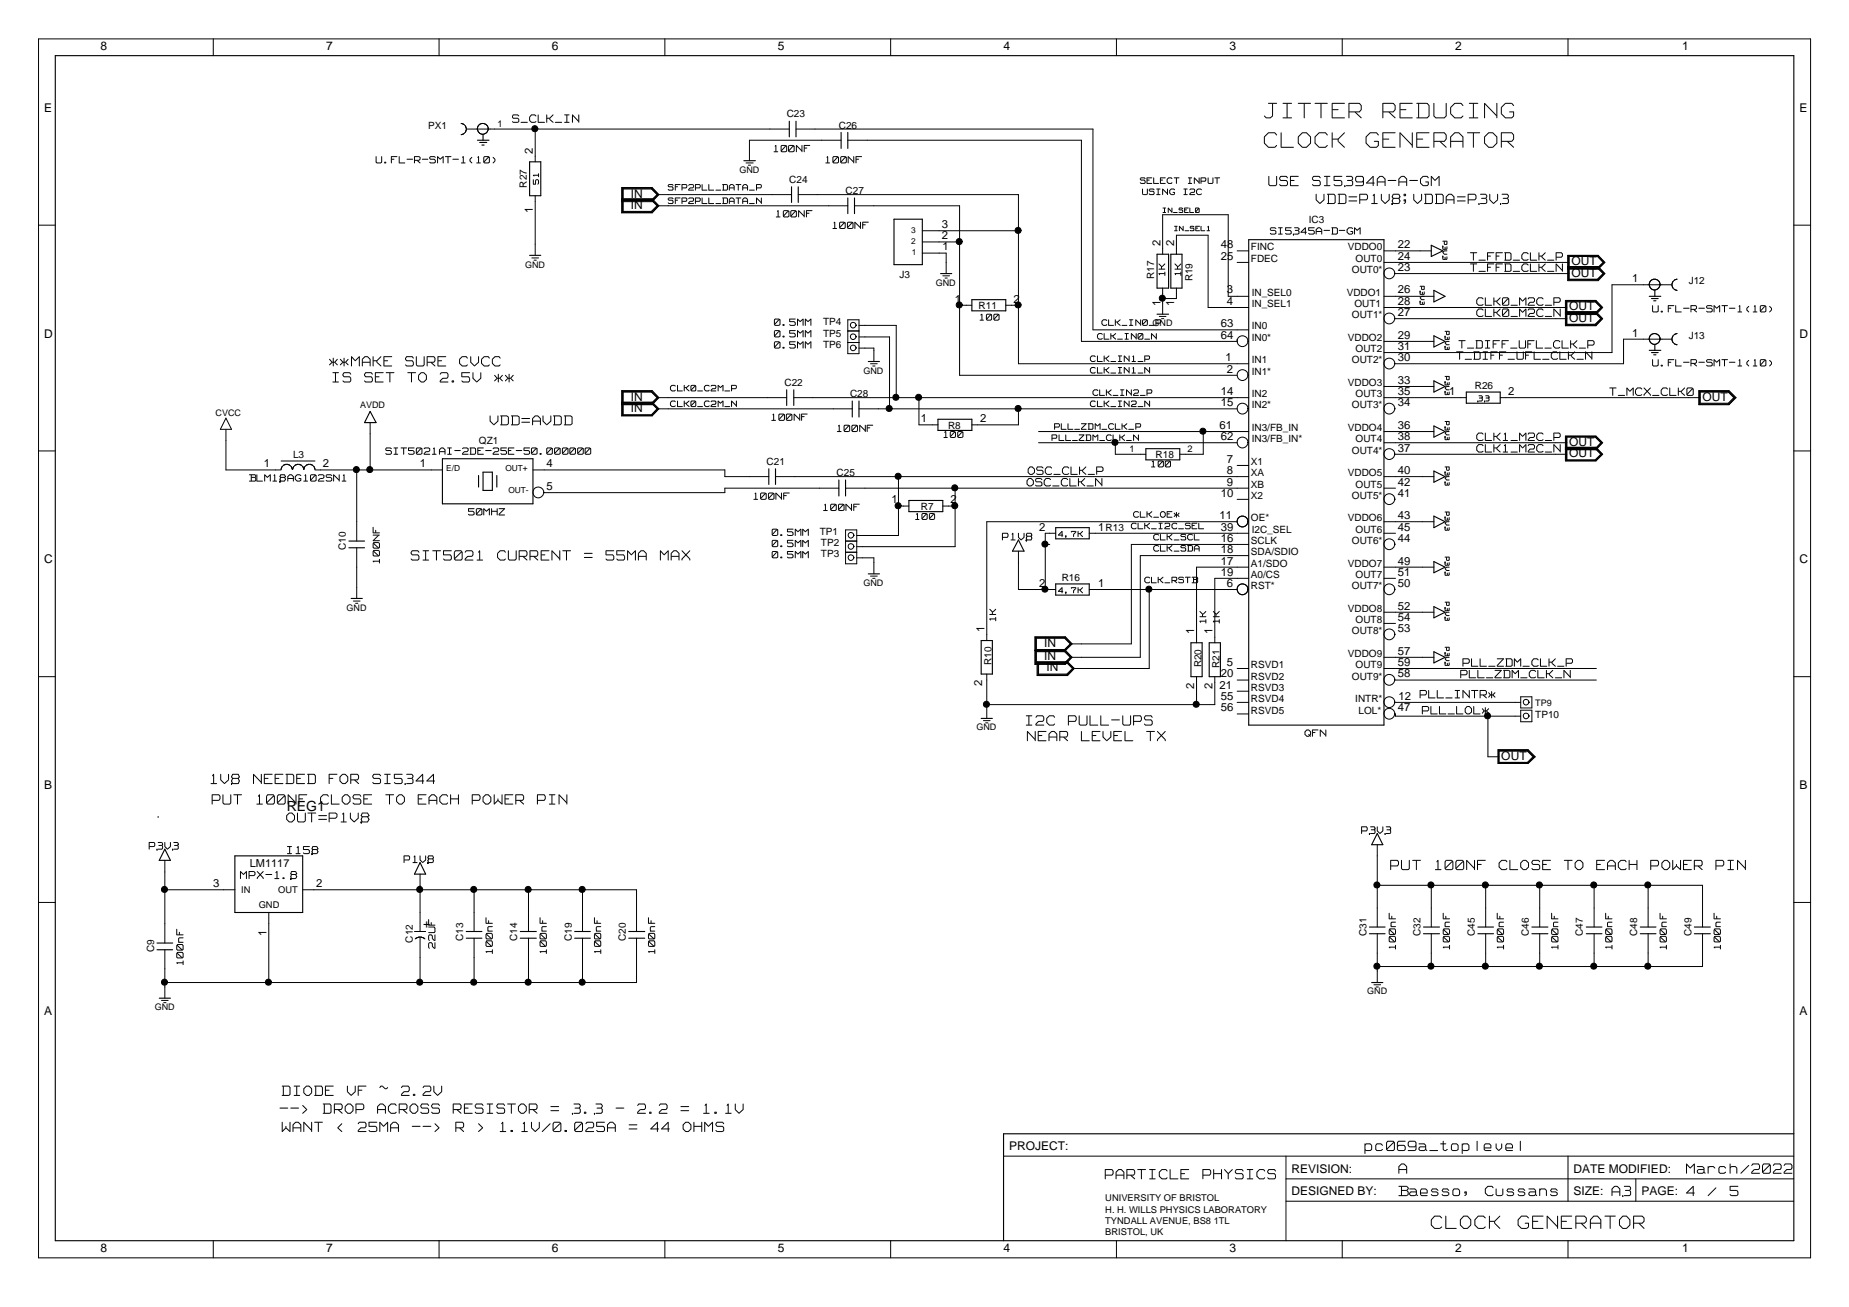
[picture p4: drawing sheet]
<svg xmlns="http://www.w3.org/2000/svg" width="420mm" height="297mm" viewBox="0 0 420 297" stroke-linecap="round" stroke-linejoin="round" font-family="sans-serif">
<defs><g id="words">
<g font-size="6.6" fill="#fff">
<text x="287.3" y="27.4">JITTER</text>
<text x="314" y="27.4">REDUCING</text>
<text x="287.3" y="34.1">CLOCK</text>
<text x="310.2" y="34.1">GENERATOR</text>
</g>
<text font-size="5.5" fill="#fff" x="325.2" y="279.7">CLOCK GENERATOR</text>
<g font-size="4.2" fill="#fff">
<text x="288.3" y="42.6">USE SI5394A-A-GM</text>
<text x="299.1" y="46.7">VDD=P1V8;VDDA=P3V3</text>
<text x="74.9" y="83.6">**MAKE</text>
<text x="92.1" y="83.6">SURE CVCC</text>
<text x="75.6" y="87.2">IS SET TO 2.5V **</text>
<text x="93.4" y="127.7">SIT5021</text>
<text x="113.1" y="127.7">CURRENT</text>
<text x="132.7" y="127.7">= 55MA MAX</text>
<text x="233.2" y="165.2">I2C PULL-UPS</text>
<text x="233.5" y="168.8">NEAR LEVEL TX</text>
<text x="48" y="178.5">1V8 NEEDED</text>
<text x="75" y="178.5">FOR SI5344</text>
<text x="48.2" y="183.2">PUT 100NF CLOSE TO EACH POWER PIN</text>
<text x="316" y="198.1">PUT 100NF CLOSE TO EACH POWER PIN</text>
<text x="64.1" y="249.4">DIODE VF ~ 2.2V</text>
<text x="63.6" y="253.4">--&gt; DROP ACROSS</text>
<text x="64.1" y="257.6">WANT &lt; 25MA --&gt; R &gt; 1.1V/0.025A</text>
<text x="102.9" y="253.4">RESISTOR</text>
<text x="125" y="253.4">= 3.3 - 2.2 = 1.1V</text>
<text x="142.7" y="257.6">= 44 OHMS</text>
<text x="310.2" y="261.9">pc069a_toplevel</text>
<text x="251.2" y="268.3">PARTICLE</text>
<text x="273.3" y="268.3">PHYSICS</text>
<text x="317.9" y="267.1">A</text>
<text x="383.2" y="267.1">March/2022</text>
<text x="317.9" y="272.2">Baesso,</text>
<text x="337.5" y="272.2">Cussans</text>
<text x="366.3" y="272.2">A3</text>
<text x="383.2" y="272.2">4 / 5</text>
</g>
<g font-size="4.1" fill="#fff">
<text x="111.4" y="96.9">VDD=AVDD</text>
<text x="65.1" y="187.1">OUT=P1V8</text>
</g>
<g font-size="3.4" fill="#fff">
<text x="116.5" y="28.1">S_CLK_IN</text>
<text x="334.1" y="59.5">T_FFD_CLK_P</text>
<text x="334.1" y="62">T_FFD_CLK_N</text>
<text x="335.6" y="69.7">CLK0_M2C_P</text>
<text x="335.6" y="72.3">CLK0_M2C_N</text>
<text x="331" y="82">T_DIFF_UFL_CLK_N</text>
<text x="331.5" y="79.5">T_DIFF_UFL_CLK_P</text>
<text x="365.8" y="90.2">T_MCX_CLK0</text>
<text x="335.6" y="100.4">CLK1_M2C_P</text>
<text x="335.6" y="103.1">CLK1_M2C_N</text>
<text x="233.4" y="110.8">OSC_CLK_N</text>
<text x="233.6" y="108.2">OSC_CLK_P</text>
<text x="331.9" y="154.4">PLL_ZDM_CLK_N</text>
<text x="332.4" y="151.8">PLL_ZDM_CLK_P</text>
<text x="322.7" y="159">PLL_INTR*</text>
<text x="323.2" y="162.6">PLL_LOL*</text>
</g>
<text font-size="3.2" x="65.1" y="184.3">REG1</text>
<g font-size="3.2" fill="#fff">
<text x="65.3" y="194.3">I158</text>
<text x="54.6" y="199.9">MPX-1.8</text>
</g>
<g font-size="3" fill="#fff">
<text x="227.8" y="123">P1V8</text>
<text x="309.4" y="189.7">P3V3</text>
<text x="33.9" y="193.2">P3V3</text>
<text x="91.8" y="196.3">P1V8</text>
</g>
<g font-size="2.9" fill="#fff">
<text x="175.9" y="34.7">100NF</text>
<text x="85.5" y="37.3">U.FL-R-SMT-1(10)</text>
<text x="187.7" y="37.3">100NF</text>
<text x="176.4" y="49.6">100NF</text>
<text x="189.3" y="52.2">100NF</text>
<text x="288.7" y="53.5">SI5345A-D-GM</text>
<text x="375.5" y="71.2">U.FL-R-SMT-1(10)</text>
<text x="176" y="74.2">0.5MM</text>
<text x="176" y="76.8">0.5MM</text>
<text x="176" y="79.4">0.5MM</text>
<text x="375.5" y="83.4">U.FL-R-SMT-1(10)</text>
<text x="175.4" y="95.8">100NF</text>
<text x="190.3" y="98.3">100NF</text>
<text x="87.7" y="103.5">SIT5021AI-2DE-25E-50.000000</text>
<text x="56.7" y="109.6">BLM18AG102SN1</text>
<text x="171.3" y="113.7">100NF</text>
<text x="106.5" y="117.3">50MHZ</text>
<text x="187.1" y="116.3">100NF</text>
<text x="175.5" y="124.5">0.5MM</text>
<text x="175.5" y="122">0.5MM</text>
<text x="175.5" y="127">0.5MM</text>
<text x="296.5" y="167.6">QFN</text>
</g>
<g font-size="2.8" fill="#fff">
<text x="86.2" y="128" transform="rotate(-90 86.2 128)">100NF</text>
<text x="98.8" y="215.5" transform="rotate(-90 98.8 215.5)">22UF</text>
<text x="317.1" y="215.7" transform="rotate(-90 317.1 215.7)">100nF</text>
<text x="329.4" y="215.7" transform="rotate(-90 329.4 215.7)">100nF</text>
<text x="341.7" y="215.7" transform="rotate(-90 341.7 215.7)">100nF</text>
<text x="354" y="215.7" transform="rotate(-90 354 215.7)">100nF</text>
<text x="366.3" y="215.7" transform="rotate(-90 366.3 215.7)">100nF</text>
<text x="378.7" y="215.7" transform="rotate(-90 378.7 215.7)">100nF</text>
<text x="390.9" y="215.7" transform="rotate(-90 390.9 215.7)">100nF</text>
<text x="111.9" y="216.7" transform="rotate(-90 111.9 216.7)">100nF</text>
<text x="124.2" y="216.7" transform="rotate(-90 124.2 216.7)">100nF</text>
<text x="136.5" y="216.7" transform="rotate(-90 136.5 216.7)">100nF</text>
<text x="148.8" y="216.7" transform="rotate(-90 148.8 216.7)">100nF</text>
</g>
<g font-size="2.7">
<text x="22.8" y="11.3">8</text>
<text x="74.1" y="11.3">7</text>
<text x="125.4" y="11.3">6</text>
<text x="176.7" y="11.3">5</text>
<text x="228" y="11.3">4</text>
<text x="279.3" y="11.3">3</text>
<text x="330.7" y="11.3">2</text>
<text x="382.2" y="11.3">1</text>
<text x="10" y="25.4">E</text>
<text x="408.9" y="25.4">E</text>
<text x="143.4" y="47.4">IN</text>
<text x="143.4" y="44.9">IN</text>
<text x="357.1" y="62.9">OUT</text>
<text x="357.1" y="60.3">OUT</text>
<text x="356.6" y="70.6">OUT</text>
<text x="10" y="76.7">D</text>
<text x="356.6" y="73.1">OUT</text>
<text x="408.9" y="76.7">D</text>
<text x="143.4" y="93.7">IN</text>
<text x="143.4" y="91.1">IN</text>
<text x="386.9" y="91.1">OUT</text>
<text x="356.6" y="101.3">OUT</text>
<text x="356.6" y="103.9">OUT</text>
<text x="10" y="128">C</text>
<text x="408.9" y="128">C</text>
<text x="237.3" y="147">IN</text>
<text x="237.3" y="150.1">IN</text>
<text x="237.8" y="152.6">IN</text>
<text x="341.2" y="172.7">OUT</text>
<text x="10" y="179.4">B</text>
<text x="408.9" y="179.4">B</text>
<text x="97.7" y="210.9" transform="rotate(-90 97.7 210.9)">+</text>
<text x="10" y="230.6">A</text>
<text x="408.9" y="230.6">A</text>
<text x="229.3" y="261.4">PROJECT:</text>
<text x="293.5" y="266.6">REVISION:</text>
<text x="357.6" y="266.6">DATE MODIFIED:</text>
<text x="293.5" y="271.6">DESIGNED BY:</text>
<text x="357.6" y="271.6">SIZE:</text>
<text x="373" y="271.6">PAGE:</text>
<text x="22.8" y="284.5">8</text>
<text x="74.1" y="284.5">7</text>
<text x="125.4" y="284.5">6</text>
<text x="176.7" y="284.5">5</text>
<text x="228" y="284.5">4</text>
<text x="279.3" y="284.5">3</text>
<text x="330.7" y="284.5">2</text>
<text x="382.2" y="284.5">1</text>
</g>
<g font-size="2.7" fill="#fff">
<text x="222.7" y="73">100</text>
<text x="214.5" y="99.7">100</text>
<text x="261.7" y="106.4">100</text>
<text x="208.1" y="118.3">100</text>
</g>
<g font-size="2.6">
<text x="121.1" y="35" transform="rotate(-90 121.1 35)">2</text>
<text x="121.1" y="48.5" transform="rotate(-90 121.1 48.5)">1</text>
<text x="214" y="51.8">3</text>
<text x="214" y="54.4">2</text>
<text x="214.2" y="56.9">1</text>
<text x="263.7" y="56" transform="rotate(-90 263.7 56)">2</text>
<text x="266.8" y="56" transform="rotate(-90 266.8 56)">2</text>
<text x="277.4" y="59">25</text>
<text x="277.4" y="56.4">48</text>
<text x="317.6" y="59">24</text>
<text x="317.6" y="56.4">22</text>
<text x="317.6" y="61.6">23</text>
<text x="370.9" y="64.1">1</text>
<text x="216.9" y="68.8">1</text>
<text x="230.3" y="68.8">2</text>
<text x="263.7" y="69.5" transform="rotate(-90 263.7 69.5)">1</text>
<text x="266.8" y="69.5" transform="rotate(-90 266.8 69.5)">1</text>
<text x="278.8" y="69.3">4</text>
<text x="278.8" y="66.7">3</text>
<text x="317.6" y="66.7">26</text>
<text x="317.6" y="71.8">27</text>
<text x="317.6" y="69.3">28</text>
<text x="277.4" y="74.4">63</text>
<text x="277.4" y="77">64</text>
<text x="317.6" y="77">29</text>
<text x="370.9" y="76.5">1</text>
<text x="278.5" y="82.1">1</text>
<text x="317.6" y="79.5">31</text>
<text x="317.6" y="82.1">30</text>
<text x="277.4" y="89.8">14</text>
<text x="278.8" y="84.7">2</text>
<text x="317.6" y="89.8">35</text>
<text x="317.6" y="87.2">33</text>
<text x="329.3" y="89.8">1</text>
<text x="342.7" y="89.8">2</text>
<text x="209.2" y="96">1</text>
<text x="222.7" y="96">2</text>
<text x="277.4" y="92.3">15</text>
<text x="317.6" y="92.3">34</text>
<text x="277.1" y="97.5">61</text>
<text x="277.4" y="100">62</text>
<text x="317.6" y="97.5">36</text>
<text x="317.6" y="100">38</text>
<text x="60" y="106.2">1</text>
<text x="73.4" y="106.2">2</text>
<text x="95.4" y="106.2">1</text>
<text x="124.2" y="106.2">4</text>
<text x="278.8" y="107.7">8</text>
<text x="278.8" y="105.2">7</text>
<text x="317.6" y="102.6">37</text>
<text x="317.6" y="107.7">40</text>
<text x="124.2" y="111.4">5</text>
<text x="277.4" y="112.9">10</text>
<text x="278.8" y="110.4">9</text>
<text x="317.6" y="110.4">42</text>
<text x="317.6" y="112.9">41</text>
<text x="202.6" y="114.4">1</text>
<text x="216" y="114.4">2</text>
<text x="277.1" y="118">11</text>
<text x="317.6" y="118">43</text>
<text x="236.2" y="120.6">2</text>
<text x="249.5" y="120.6">1</text>
<text x="277.4" y="123.1">16</text>
<text x="277.4" y="120.6">39</text>
<text x="277.4" y="125.7">18</text>
<text x="317.6" y="120.6">45</text>
<text x="317.6" y="123.1">44</text>
<text x="277.4" y="128.3">17</text>
<text x="277.4" y="130.8">19</text>
<text x="317.6" y="130.8">51</text>
<text x="317.6" y="128.3">49</text>
<text x="236.2" y="133.4">2</text>
<text x="249.5" y="133.4">1</text>
<text x="278.8" y="133.4">6</text>
<text x="317.6" y="133.4">50</text>
<text x="223.7" y="143.5" transform="rotate(-90 223.7 143.5)">1</text>
<text x="317.6" y="138.5">52</text>
<text x="317.6" y="143.6">53</text>
<text x="317.6" y="141.1">54</text>
<text x="271.4" y="144.1" transform="rotate(-90 271.4 144.1)">1</text>
<text x="275.5" y="144.1" transform="rotate(-90 275.5 144.1)">1</text>
<text x="317.6" y="148.8">57</text>
<text x="223.2" y="156" transform="rotate(-90 223.2 156)">2</text>
<text x="277.4" y="154">20</text>
<text x="278.8" y="151.3">5</text>
<text x="317.6" y="151.3">59</text>
<text x="317.6" y="154">58</text>
<text x="271.4" y="156.5" transform="rotate(-90 271.4 156.5)">2</text>
<text x="275.5" y="156.5" transform="rotate(-90 275.5 156.5)">2</text>
<text x="277.1" y="156.5">21</text>
<text x="277.4" y="159">55</text>
<text x="277.4" y="161.6">56</text>
<text x="317.6" y="161.6">47</text>
<text x="317.8" y="159">12</text>
<text x="48.5" y="201.6">3</text>
<text x="71.8" y="201.6">2</text>
<text x="60.6" y="212.6" transform="rotate(-90 60.6 212.6)">1</text>
</g>
<g font-size="2.6" fill="#fff">
<text x="259.1" y="41.9">SELECT</text>
<text x="269.8" y="41.9">INPUT</text>
<text x="151.8" y="43.4">SFP2PLL_DATA_P</text>
<text x="151.8" y="46.4">SFP2PLL_DATA_N</text>
<text x="259.6" y="44.4">USING</text>
<text x="268.8" y="44.4">I2C</text>
<text x="249.4" y="77.2">CLK_IN0_N</text>
<text x="250.4" y="74.1">CLK_IN0_P</text>
<text x="247.8" y="82.3">CLK_IN1_P</text>
<text x="152.3" y="89">CLK0_C2M_P</text>
<text x="247.8" y="85">CLK_IN1_N</text>
<text x="152.3" y="92.6">CLK0_C2M_N</text>
<text x="247.8" y="92.6">CLK_IN2_N</text>
<text x="248.4" y="90">CLK_IN2_P</text>
<text x="239" y="100.3">PLL_ZDM_CLK_N</text>
<text x="239.6" y="97.7">PLL_ZDM_CLK_P</text>
<text x="257.6" y="117.7">CLK_OE*</text>
<text x="262.2" y="122.9">CLK_SCL</text>
<text x="262.2" y="125.4">CLK_SDA</text>
<text x="260.1" y="132.6">CLK_RSTB</text>
</g>
<text font-size="2.5" x="56.8" y="197.1">LM1117</text>
<text font-size="2.5" fill="#fff" x="41.4" y="219.2" transform="rotate(-90 41.4 219.2)">100nF</text>
<g font-size="2.4" fill="#fff">
<text x="335.8" y="91.4">33</text>
<text x="240.5" y="122.2">4.7K</text>
<text x="240.5" y="135">4.7K</text>
</g>
<g font-size="2.3">
<text x="97.3" y="29.2">PX1</text>
<text x="178.8" y="26.7">C23</text>
<text x="190.6" y="29.2">C26</text>
<text x="179.4" y="41.6">C24</text>
<text x="119.8" y="42.6" transform="rotate(-90 119.8 42.6)">R27</text>
<text x="192.1" y="44.1">C27</text>
<text x="297.4" y="50.6">IC3</text>
<text x="284.3" y="59.6">FDEC</text>
<text x="284.3" y="56.9">FINC</text>
<text x="306.3" y="56.9">VDDO0</text>
<text x="308.1" y="59.6">OUT0</text>
<text x="204.4" y="63.1">J3</text>
<text x="262.2" y="63.4" transform="rotate(-90 262.2 63.4)">R17</text>
<text x="271" y="64" transform="rotate(-90 271 64)">R19</text>
<text x="307.2" y="62.1">OUT0*</text>
<text x="383.7" y="64.6">J12</text>
<text x="222.4" y="70.3">R11</text>
<text x="284.4" y="69.8">IN_SEL1</text>
<text x="284.4" y="67.3">IN_SEL0</text>
<text x="306" y="67.3">VDDO1</text>
<text x="307.8" y="69.8">OUT1</text>
<text x="187.1" y="76.5">TP5</text>
<text x="187.1" y="73.9">TP4</text>
<text x="284.4" y="74.9">IN0</text>
<text x="284.4" y="77.5">IN0*</text>
<text x="306.3" y="77.5">VDDO2</text>
<text x="307.2" y="72.3">OUT1*</text>
<text x="383.7" y="77">J13</text>
<text x="187.1" y="79">TP6</text>
<text x="284.4" y="82.6">IN1</text>
<text x="307.2" y="82.6">OUT2*</text>
<text x="308.1" y="80">OUT2</text>
<text x="178.3" y="87.7">C22</text>
<text x="284.4" y="85.2">IN1*</text>
<text x="306.3" y="87.7">VDDO3</text>
<text x="335.1" y="88.4">R26</text>
<text x="193.2" y="90.3">C28</text>
<text x="284.4" y="90.3">IN2</text>
<text x="284.4" y="92.8">IN2*</text>
<text x="307.2" y="92.8">OUT3*</text>
<text x="308.1" y="90.3">OUT3</text>
<text x="108.8" y="101">QZ1</text>
<text x="215.4" y="97.5">R8</text>
<text x="284.4" y="100.5">IN3/FB_IN*</text>
<text x="284.4" y="98">IN3/FB_IN</text>
<text x="306.3" y="98">VDDO4</text>
<text x="308.1" y="100.5">OUT4</text>
<text x="66.6" y="104.2">L3</text>
<text x="174.2" y="105.7">C21</text>
<text x="262.6" y="104.2">R18</text>
<text x="284.3" y="105.7">X1</text>
<text x="307.2" y="103.2">OUT4*</text>
<text x="190.1" y="108.2">C25</text>
<text x="284.3" y="108.2">XA</text>
<text x="284.3" y="110.9">XB</text>
<text x="284.3" y="113.4">X2</text>
<text x="306.3" y="108.2">VDDO5</text>
<text x="307.2" y="113.4">OUT5*</text>
<text x="308.1" y="110.9">OUT5</text>
<text x="209.2" y="115.9">R7</text>
<text x="284.3" y="118.5">OE*</text>
<text x="306.3" y="118.5">VDDO6</text>
<text x="78.6" y="125" transform="rotate(-90 78.6 125)">C10</text>
<text x="186.3" y="121.6">TP1</text>
<text x="186.6" y="124.2">TP2</text>
<text x="251.2" y="120.6">R13 CLK_I2C_SEL</text>
<text x="284.3" y="123.6">SCLK</text>
<text x="284.4" y="121.1">I2C_SEL</text>
<text x="307.2" y="123.6">OUT6*</text>
<text x="308.1" y="121.1">OUT6</text>
<text x="186.6" y="126.7">TP3</text>
<text x="284.3" y="128.8">A1/SDO</text>
<text x="284.3" y="126.2">SDA/SDIO</text>
<text x="284.3" y="131.4">A0/CS</text>
<text x="306.3" y="128.8">VDDO7</text>
<text x="308.1" y="131.4">OUT7</text>
<text x="241.2" y="132">R16</text>
<text x="284.3" y="133.9">RST*</text>
<text x="307.2" y="133.9">OUT7*</text>
<text x="306.3" y="139.1">VDDO8</text>
<text x="308.1" y="141.6">OUT8</text>
<text x="306.3" y="149.3">VDDO9</text>
<text x="307.2" y="144.1">OUT8*</text>
<text x="225.3" y="151.2" transform="rotate(-90 225.3 151.2)">R10</text>
<text x="273" y="151.7" transform="rotate(-90 273 151.7)">R20</text>
<text x="277.1" y="151.8" transform="rotate(-90 277.1 151.8)">R21</text>
<text x="284.3" y="151.8">RSVD1</text>
<text x="284.3" y="154.5">RSVD2</text>
<text x="307.2" y="154.5">OUT9*</text>
<text x="308.1" y="151.8">OUT9</text>
<text x="284.3" y="157">RSVD3</text>
<text x="284.3" y="159.5">RSVD4</text>
<text x="308" y="159.5">INTR*</text>
<text x="284.3" y="162.2">RSVD5</text>
<text x="308.7" y="162.2">LOL*</text>
<text x="348.9" y="163.2">TP10</text>
<text x="93.8" y="214.2" transform="rotate(-90 93.8 214.2)">C12</text>
<text x="105.3" y="213.8" transform="rotate(-90 105.3 213.8)">C13</text>
<text x="117.6" y="213.8" transform="rotate(-90 117.6 213.8)">C14</text>
<text x="129.9" y="213.8" transform="rotate(-90 129.9 213.8)">C19</text>
<text x="142.2" y="213.8" transform="rotate(-90 142.2 213.8)">C20</text>
<text x="310.5" y="212.7" transform="rotate(-90 310.5 212.7)">C31</text>
<text x="322.8" y="212.7" transform="rotate(-90 322.8 212.7)">C32</text>
<text x="335.1" y="212.7" transform="rotate(-90 335.1 212.7)">C45</text>
<text x="347.4" y="212.7" transform="rotate(-90 347.4 212.7)">C46</text>
<text x="359.7" y="212.7" transform="rotate(-90 359.7 212.7)">C47</text>
<text x="372.1" y="212.7" transform="rotate(-90 372.1 212.7)">C48</text>
<text x="384.3" y="212.7" transform="rotate(-90 384.3 212.7)">C49</text>
<text x="35" y="216.4" transform="rotate(-90 35 216.4)">C9</text>
</g>
<g font-size="2.3" fill="#fff">
<text x="264.3" y="62.6" transform="rotate(-90 264.3 62.6)">1K</text>
<text x="267.9" y="62.6" transform="rotate(-90 267.9 62.6)">1K</text>
<text x="225.8" y="141.1" transform="rotate(-90 225.8 141.1)">1K</text>
<text x="273.6" y="141.6" transform="rotate(-90 273.6 141.6)">1K</text>
<text x="276.6" y="141.6" transform="rotate(-90 276.6 141.6)">1K</text>
</g>
<g font-size="2.1">
<text x="113.1" y="28.8">1</text>
<text x="256.7" y="102.7">1</text>
<text x="269.9" y="102.7">2</text>
<text x="54.8" y="203">IN</text>
<text x="63.2" y="203">OUT</text>
<text x="58.8" y="206.4">GND</text>
<text x="251.2" y="273">UNIVERSITY OF BRISTOL</text>
<text x="251.2" y="275.6">H. H. WILLS PHYSICS LABORATORY</text>
<text x="251.2" y="278.2">TYNDALL AVENUE, BS8 1TL</text>
<text x="251.2" y="280.7">BRISTOL, UK</text>
</g>
<g font-size="2">
<text x="168" y="39.2">GND</text>
<text x="119.3" y="60.8">GND</text>
<text x="212.6" y="64.9">GND</text>
<text x="261.9" y="74.1">GND</text>
<text x="196.2" y="85">GND</text>
<text x="49" y="94.4">CVCC</text>
<text x="81.8" y="92.8">AVDD</text>
<text x="196.2" y="133.1">GND</text>
<text x="78.8" y="138.8">GND</text>
<text x="348.9" y="160.6">TP9</text>
<text x="221.9" y="166">GND</text>
<text x="310.7" y="226">GND</text>
<text x="35.2" y="229.6">GND</text>
</g>
<g font-size="2" fill="#fff">
<text x="264.3" y="48.5">IN_SEL0</text>
<text x="266.9" y="52.6">IN_SEL1</text>
</g>
<g font-size="1.9">
<text x="207" y="53">3</text>
<text x="207" y="55.5">2</text>
<text x="207.2" y="58">1</text>
<text x="101.4" y="107.1">E/D</text>
<text x="114.8" y="107.1">OUT+</text>
<text x="115.5" y="112.1">OUT-</text>
</g>
<text font-size="1.8" fill="#fff" x="121.9" y="41.9" transform="rotate(-90 121.9 41.9)">51</text>
<g font-size="1.7" fill="#fff">
<text x="328" y="54.8" transform="rotate(90 328 54.8)">P3V3</text>
<text x="322.9" y="65.1" transform="rotate(90 322.9 65.1)">P3V3</text>
<text x="328.5" y="75.3" transform="rotate(90 328.5 75.3)">P3V3</text>
<text x="328.5" y="85.5" transform="rotate(90 328.5 85.5)">P3V3</text>
<text x="328.5" y="95.8" transform="rotate(90 328.5 95.8)">P3V3</text>
<text x="328.5" y="106.1" transform="rotate(90 328.5 106.1)">P3V3</text>
<text x="328.5" y="116.4" transform="rotate(90 328.5 116.4)">P3V3</text>
<text x="328.5" y="126.6" transform="rotate(90 328.5 126.6)">P3V3</text>
<text x="328.5" y="136.9" transform="rotate(90 328.5 136.9)">P3V3</text>
<text x="328.5" y="147.1" transform="rotate(90 328.5 147.1)">P3V3</text>
</g>
</g></defs>
<g fill="none" stroke="#000" stroke-width=".25">
<path d="M12.6 12.6h395v269.4h-395zM108.5 31.9h2.6M109 32.4h1.6M109.5 33h.5M109.8 30.6v1.3M120.3 36.8h2.6v7.7h-2.6zM169 36.5h2.7M179.4 27.6v3.5M180.9 27.6v3.5M191.1 30.1v3.6M192.7 30.1v3.6M120.3 58h2.6"/>
<path d="M179.9 42.5v3.5M181.4 42.5v3.5M192.7 45v3.5M194.2 45v3.5M203.1 49.8h6.5v10.3h-6.5zM262.9 57.8h2.6v7.7h-2.6zM266.1 57.8h2.5v7.7h-2.5zM283.8 54.5h30.7v110.3h-30.7zM325.2 55.7l2.7 1.3-2.7 1.3zM213.7 62.2h2.6M220.8 68.1h7.7v2.5h-7.7zM262.9 71.4h2.6"/>
<path d="M325.8 66l2.6 1.3-2.6 1.3zM325.8 76.3l2.6 1.3-2.6 1.3zM374.8 67.3h2.6M374.8 79.6h2.6M375.3 67.9h1.5M375.8 68.4h.5M376 66v1.3M376 78.4v1.2M84.1 93.5l1.4 2.5h-2.7zM178.8 88.6v3.6M180.4 88.6v3.6M193.7 91.1v3.7"/>
<path d="M195.2 91.1v3.7M197.3 82.2h2.5M213.1 95.3h7.7v2.5h-7.7zM325.8 96.8l2.6 1.3-2.6 1.2zM325.8 86.6l2.6 1.2-2.6 1.3zM333.2 89.1h7.7v2.5h-7.7zM375.3 80.1h1.5M375.8 80.6h.5M100.5 104.3h20.6v10.2h-20.6zM108.7 108.1v2.6M109.8 107.3h2.1v4.2h-2.1zM112.9 108.1v2.6"/>
<path d="M174.7 106.5v3.6M176.2 106.5v3.6M190.6 109.1v3.6M192.1 109.1v3.6M206.5 113.7h7.7v2.6h-7.7zM239.9 119.9h7.6v2.6h-7.6zM260.4 102h7.7v2.5h-7.7zM325.8 107.1l2.6 1.2-2.6 1.3zM325.8 117.3l2.6 1.3-2.6 1.3zM79.3 124.5h3.5M79.3 123h3.5M79.8 136h2.5"/>
<path d="M197.3 130.4h2.5M231.4 122.7l1.3 2.6h-2.6zM239.9 132.7h7.6v2.5h-7.6zM325.8 127.6l2.6 1.3-2.6 1.3zM325.8 137.9l2.6 1.2-2.6 1.3zM223 145.6h2.5v7.6h-2.5zM270.6 146.1h2.6v7.7h-2.6zM274.8 146.1h2.5v7.7h-2.5zM325.8 148.1l2.6 1.3-2.6 1.3zM223 163.3h2.5M37.5 193l1.2 2.5h-2.5zM53.4 194.5h15.4v12.9h-15.4z"/>
<path d="M95.5 196l1.2 2.7h-2.5zM313 189.4l1.2 2.6h-2.5zM35.7 215.8h3.5M35.7 214.3h3.5M106 213.2h3.5M106 211.7h3.5M118.2 213.2h3.7M118.2 211.7h3.7M130.6 213.2h3.5M130.6 211.7h3.5M142.9 213.2h3.6M142.9 211.7h3.6"/>
<path d="M311.2 212.2h3.5M311.2 210.7h3.5M323.5 212.2h3.6M323.5 210.7h3.6M335.8 212.2h3.6M335.8 210.7h3.6M348.1 212.2h3.6M348.1 210.7h3.6M360.5 212.2h3.5M360.5 210.7h3.5M372.7 212.2h3.6M372.7 210.7h3.6"/>
<path d="M385 212.2h3.7M385 210.7h3.7M36.2 226.9h2.5M311.7 223.3h2.5M407.6 257.7h-179.6v24.3"/>
</g>
<g fill="none" stroke="#000" stroke-width=".23">
<path d="M8.8 8.8h402.6v277.1h-402.6zM48.5 8.8v3.8M99.8 8.8v3.8M151.1 8.8v3.8M202.4 8.8v3.8M253.7 8.8v3.8M305 8.8v3.8M356.3 8.8v3.8M85.5 36.9l.1 .1M85.5 35.6v1.2M85.7 37h.7M86.7 36.9l-.2 .1"/>
<path d="M86.7 35.6v1.2M87.4 36.9h.2M87.4 36.9v.1M87.5 37h.1M87.7 36.9v.1M88.9 35.6h1.3M88.9 35.7v1.3M89 36.2h.5M90.7 35.6v1.4M90.8 37h1.2M92.5 36.2h1.3M94.2 35.6h.9"/>
<path d="M94.2 35.7v1.3M94.3 36.4h.8M94.9 36.5l.6 .5M95.2 35.6l.3 .2M95.5 36.2l-.3 .2M95.5 35.8v.3M96 36.2h1.2M97.7 35.8v.1M97.7 36l.1 .2M97.7 36.9l.1 .1M97.8 35.6l-.1 .1M97.9 36.2h.7"/>
<path d="M97.9 37h.7M97.9 35.6h.7M98.7 35.6l.2 .2M98.7 36.2l.2 .2M98.9 36.5v.3M98.9 36.9l-.2 .1M99.4 35.6l.5 .5M99.4 35.7v1.3M100.7 35.7v1.3M100.7 35.6l-.7 .6M101.2 35.6h1.3M101.8 35.7v1.3"/>
<path d="M102.9 36.2h1.3M104.8 28.1l.7 .3M104.9 37h.8M105.3 35.6l-.2 .2M105.3 35.7v1.2M105.5 30.3l-.7 .3M105.6 28.5l.4 .8h73.4M106 29.4l-.4 .8M106.8 36.6l.4 .4M106.8 36.3v.2M107.2 35.8l-.4 .4M108.3 37h.9"/>
<path d="M108.7 35.6l-.1 .2M108.7 35.7v1.2M109.9 36.9l.2 .1M109.9 35.8v1M110.1 35.6l-.2 .2M110.2 37h.7M110.2 35.6h.7M110.9 35.8l-.9 1M110.9 29.2a1.23 1.23 0 0 1-1.7 1.2 1.23 1.23 0 0 1-.3-2 1.23 1.23 0 0 1 2 .5l.1 .4M110.9 35.8h.2M110.9 35.6l.3 .2M111.2 36.9l-.3 .1"/>
<path d="M111.2 35.8v1M112 35.8l.4 .3M112.4 36.7l-.4 .3M112.5 36.2v.4M116.5 26.4v.1M116.5 26.6l.1 .3M116.5 27.6l.1 .2M116.6 26.1l-.1 .2M116.7 26.9h.9M116.7 26.1h.9M116.7 27.8h.9M117.6 26.1l.3 .3"/>
<path d="M117.6 26.9l.3 .2M117.9 27.2v.4M117.9 27.6l-.3 .2M118.4 27.8h1.4M120.3 26.7v.6M120.3 27.4l.5 .4M120.8 26.1l-.5 .5M120.9 26.1h.5M120.9 27.8h.5M121.2 39.8l.2 .2M121.3 39.8h1M121.5 26.1l.3 .3"/>
<path d="M121.6 29.3v7.5M121.8 27.6l-.3 .2M122.3 26.1v1.7M122.4 39.5v.7M122.4 27.8h1.3M124.2 26.1v1.7M124.3 26.9h.5M124.9 27v.1M125 27.2l.7 .6M125.7 26.1l-.8 .8M126.2 27.8h1.4M128.3 26.1h1"/>
<path d="M128.3 27.8h1M128.8 26.2v1.5M130.1 26.1l1.3 1.5M130.1 26.2v1.6M131.5 26.1v1.7M169.5 37h1.6M170 37.5h.6M175.9 34.5h.8M176.3 33.1l-.2 .1M176.3 33.1v1.3M177.5 34.3l.2 .2M177.5 33.3v.9"/>
<path d="M177.7 33.1l-.2 .1M177.7 34.5h.7M177.7 33.1h.7M178.4 33.3l-.8 .9M178.5 33.2h.2M178.5 33.1l.3 .1M178.8 34.3l-.3 .2M178.8 33.3v.9M179.2 34.3l.2 .2M179.2 33.3v.9M179.4 33.1l-.2 .1M179.4 34.5h.7"/>
<path d="M179.4 33.1h.7M180.1 33.3l-.8 .9M180.2 33.2h.2M180.2 33.1l.3 .1M180.5 34.3l-.3 .2M180.5 33.3v.9M180.9 29.3h67.5v45.7h35.4M181 33.1l1.2 1.1M181 33.1v1.4M182.2 33.1v1.4M182.7 33.1h1.3M182.7 33.1v1.4"/>
<path d="M182.8 33.6h.5M187.7 37h.8M188.1 35.6l-.2 .2M188.1 35.7v1.2M189.3 36.9l.1 .1M189.3 35.8v1M189.4 35.6l-.1 .2M189.5 37h.7M189.5 35.6h.7M190.2 35.8l-.9 1M190.3 35.8h.1M190.3 35.6l.2 .2"/>
<path d="M190.5 36.9l-.2 .1M190.5 35.8v1M191 36.9l.2 .1M191 35.8v1M191.1 31.9h-20.8v4.6M191.2 35.6l-.2 .2M191.3 37h.7M191.3 35.6h.7M192 35.8l-.9 1M192.1 35.8h.1M192.1 35.6l.2 .2M192.3 36.9l-.2 .1"/>
<path d="M192.3 35.8v1M192.7 31.9h53v45.7h35.4v-.5M192.7 35.6l1.2 1.2M192.7 35.7v1.3M194 35.6v1.4M194.5 35.6h1.3M194.5 35.7v1.3M194.6 36.2h.5M287.3 26.4l.4 .4M287.3 31.2v1.3M287.3 32.5l.9 1M287.8 26.8h.8"/>
<path d="M288.2 30.2l-.9 .9M288.2 23.5h1.9M288.3 30.2h1.3M288.3 33.5h1.3M289.2 26.4l-.5 .4M289.2 23.6v2.7M289.7 30.2l.4 .5M290.1 33.1l-.4 .4M291.1 30.2v3.3M291.2 33.5h2.7M291.5 23.5h2M291.5 26.8h2"/>
<path d="M292.5 23.6v3.1M295 32.5l.9 1M295 31.2v1.3M295 23.5h2.8M295.9 30.2l-.9 .9M296 30.2h.8M296 33.5h.8M296.4 23.6v3.2M296.9 30.2l.9 .9M297.8 31.2v1.3M297.8 32.5l-.9 1M298.8 31.2v1.3"/>
<path d="M298.8 32.5l1 1M298.8 23.5h2.8M299.8 30.2l-1 .9M299.8 30.2h1.3M299.8 33.5h1.3M300.2 23.6v3.2M301.2 30.2l.4 .5M301.6 33.1l-.4 .4M302.7 23.6v3.2M302.7 30.2v3.3M302.7 23.5h2.8M302.8 31.6h1.2"/>
<path d="M302.8 26.8h2.7M302.8 24.9h1.3M304.1 31.7v.4M304.2 32.2l1.3 1.3M305.5 30.2l-1.4 1.4M306.5 23.5h2.3M306.5 23.6v3.2M306.6 25.4h2.2M308 25.5l1.3 1.3M308.9 23.5l.4 .5M309.3 24.9l-.4 .5M309.3 24.1v.7"/>
<path d="M310.4 31.2v1.3M310.4 32.5l1 1M311.4 30.2l-1 .9M311.4 30.2h1.3M311.4 33.5h1.3M312.3 32.1h.8M312.8 30.2l.4 .5M313.2 33.1l-.4 .4M313.2 32.1v.9M314.2 23.6v3.2M314.2 30.3v3.2M314.2 30.2h2.8"/>
<path d="M314.2 23.5h2.3M314.3 33.5h2.7M314.3 31.6h1.3M314.3 25.4h2.2M315.7 25.5l1.3 1.3M316.6 23.5l.4 .5M317 24.9l-.4 .5M317 24.1v.7M318.1 30.2l2.7 2.8M318.1 23.6v3.2M318.1 30.3v3.2M318.1 23.5h2.8"/>
<path d="M318.2 26.8h2.7M318.2 24.9h1.3M320.9 30.2v3.3M321.9 30.2h2.8M321.9 30.3v3.2M321.9 23.5h2.3M321.9 26.8h2.3M322 33.5h2.7M322 31.6h1.3M322.4 23.6v3.1M324.3 23.5l.4 .5M324.7 26.4l-.4 .4"/>
<path d="M324.7 24.1v2.2M325.8 26.4l.5 .4M325.8 30.2h2.3M325.8 23.5v2.8M325.8 30.3v3.2M325.9 32.1h2.2M326.3 26.8h1.8M327.3 32.2l1.3 1.3M328.2 30.2l.4 .5M328.6 31.6l-.4 .5M328.6 26.4l-.4 .4M328.6 23.5v2.8"/>
<path d="M328.6 30.8v.7M329.6 25.9l1 .9M329.6 24.5v1.3M329.6 31.2v2.3M329.7 32.1h2.7M330.6 30.2l-1 .9M330.6 23.5l-1 .9M330.7 30.2h.7M330.7 23.5h1.2M330.7 26.8h1.2M331.5 30.2l.9 .9M332 23.5l.4 .5"/>
<path d="M332.4 26.4l-.4 .4M332.4 31.2v2.3M333.5 30.2h2.7M333.9 23.5h1.9M333.9 26.8h1.9M334.8 23.6v3.1M334.8 30.3v3.2M337.3 32.5l1 1M337.3 23.6v3.2M337.3 31.2v1.3M337.3 23.5l2.8 2.8M338.3 30.2l-1 .9"/>
<path d="M338.4 30.2h.7M338.4 33.5h.7M339.2 30.2l.9 .9M340.1 23.5v3.3M340.1 31.2v1.3M340.1 32.5l-.9 1M341.2 30.2h2.2M341.2 24.5v1.3M341.2 30.3v3.2M341.2 25.9l.9 .9M341.2 32.1h2.2M342.1 23.5l-.9 .9"/>
<path d="M342.2 23.5h1.2M342.2 26.8h1.2M342.6 32.2l1.3 1.3M343 25.4h.9M343.5 30.2l.4 .5M343.5 23.5l.4 .5M343.9 25.4v.9M343.9 30.8v.7M343.9 31.6l-.4 .5M343.9 26.4l-.4 .4M8.8 51.2h3.8M120.9 58.6h1.5"/>
<path d="M121.2 41.9h.5M121.2 40.8v1M121.4 59.1h.5M121.6 44.5v13.5M121.7 41.1v.7M121.9 40.8l-.2 .2M122 40.8h.1M122.2 40.8l.2 .2M122.4 41.1v.5M122.4 41.7l-.2 .2M141.3 45.2h6.9l1.5 1.6-1.5 1.6h-6.9v-5.8h6.9l1.5 1.6-1.5 1.6h-6.9M141.4 45.3h6.7l1.5 1.5-1.5 1.5h-6.7v-5.6h6.7l1.5 1.5-1.5 1.5h-6.7"/>
<path d="M141.5 45.4h6.5l1.5 1.4-1.5 1.3h-6.5v-5.3h6.5l1.5 1.4-1.5 1.4h-6.5M141.6 45.5h6.4M148 45.5l1.3 1.3M149.3 44.2l-1.3-1.2h-6.4v5h6.4l1.3-1.2M149.3 44.2h30.6M149.3 46.8h43.4M149.3 44.2l-1.3 1.3M151.8 42.1v.1M151.8 45.2h.1M151.8 45.3l.2 .2M151.8 46.1l.2 .2M151.8 42.3l.2 .2"/>
<path d="M151.8 43l.2 .2M152 45l-.1 .1M152 41.9l-.1 .1M152.1 45h.6M152.1 45.5h.6M152.1 46.3h.6M152.1 41.9h.6M152.1 42.5h.6M152.1 43.2h.6M152.8 45l.1 .2M152.8 45.5l.1 .3M152.8 41.9l.1 .2"/>
<path d="M152.8 42.5l.1 .2M152.9 42.8v.2M152.9 45.8v.2M152.9 46.1l-.1 .2M152.9 43l-.1 .2M153.4 45h1.2M153.4 41.9h1.2M153.4 42v1.2M153.4 45.1v1.2M153.5 45.5h.5M153.5 42.5h.5M155 45h.8"/>
<path d="M155 41.9h.8M155 42v1.2M155 45.1v1.2M155.1 45.8h.7M155.1 42.7h.7M155.9 41.9l.2 .2M155.9 45l.2 .2M156.1 45.5l-.2 .3M156.1 42.2v.2M156.1 45.2v.2M156.1 42.5l-.2 .2M156.5 43.1v.1"/>
<path d="M156.5 46.2v.1M156.6 46.3h1M156.6 43.2h1M156.7 45l-.2 .2M156.7 41.9l-.2 .2M156.8 45h.5M156.8 41.9h.5M156.8 45.8l-.3 .3M156.8 42.7l-.3 .3M156.9 45.8h.4M156.9 42.7h.4M157.4 45l.2 .2"/>
<path d="M157.4 41.9l.2 .2M157.6 42.2v.2M157.6 45.2v.2M157.6 45.5l-.2 .3M157.6 42.5l-.2 .2M158 45h.9M158 41.9h.9M158 42v1.2M158 45.1v1.2M158.1 45.8h.8M158.1 42.7h.8M159 45l.1 .2"/>
<path d="M159 41.9l.1 .2M159.1 45.5l-.1 .3M159.1 42.2v.2M159.1 45.2v.2M159.1 42.5l-.1 .2M159.5 41.9v1.3M159.5 45v1.3M159.6 46.3h1M159.6 43.2h1M161.1 41.9v1.3M161.1 45v1.3M161.2 46.3h1"/>
<path d="M161.2 43.2h1M162.7 46.3h1.1M162.7 43.2h1.1M164.2 45h.8M164.2 46.3h.8M164.2 41.9h.8M164.2 43.2h.8M164.4 42v1.1M164.4 45.1v1.1M165.1 45l.2 .2M165.1 41.9l.2 .2M165.3 46.1l-.2 .2"/>
<path d="M165.3 43l-.2 .2M165.3 42.2v.8M165.3 45.2v.8M165.7 42.4v.8M165.7 45.4v.9M165.8 45.8h.9M165.8 42.7h.9M166.1 45l-.4 .3M166.1 41.9l-.4 .4M166.1 45h.3M166.1 41.9h.3M166.5 45l.3 .3"/>
<path d="M166.5 41.9l.3 .4M166.8 42.4v.8M166.8 45.4v.9M167.3 45h1.1M167.3 41.9h1.1M167.8 42v1.2M167.8 45.1v1.2M168.8 42.4v.8M168.8 45.4v.9M168.9 45.8h.9M168.9 42.7h.9M169.1 45l-.3 .3"/>
<path d="M169.1 41.9l-.3 .4M169.2 45h.3M169.2 41.9h.3M169.5 41.9l.4 .4M169.5 45l.4 .3M169.9 42.4v.8M169.9 45.4v.9M170.3 46.3h1.1M170.3 43.2h1.1M171.9 41.9h.9M171.9 45l1 1M171.9 42v1.2"/>
<path d="M171.9 45.1v1.2M172 42.7h.8M172.8 41.9l.2 .2M173 42.5l-.2 .2M173 42.2v.2M173 45v1.3M176.4 49.3h.8M176.8 47.9l-.2 .1M176.8 48v1.2M178 49.1l.2 .2M178 48.1v1M178.2 47.9l-.2 .1"/>
<path d="M178.3 49.3h.6M178.3 47.9h.6M178.9 48.1l-.8 1M179 48h.2M179 47.9l.3 .1M179.3 49.1l-.3 .2M179.3 48.1v1M179.7 49.1l.2 .2M179.7 48.1v1M179.9 47.9l-.2 .1M180 49.3h.6M180 47.9h.6"/>
<path d="M180.6 48.1l-.8 1M180.7 48h.2M180.7 47.9l.3 .1M181 49.1l-.3 .2M181 48.1v1M181.4 44.2h50v38.5h52.4M181.5 47.9l1.2 1.2M181.5 48v1.3M182.7 47.9v1.4M183.3 47.9h1.2M183.3 48v1.3M183.3 48.5h.5"/>
<path d="M189.3 51.9h.8M189.7 50.5l-.2 .2M189.7 50.6v1.2M190.8 51.8l.2 .1M190.8 50.7v1M191 50.5l-.2 .2M191 51.9h.7M191 50.5h.7M191.7 50.7l-.8 1M191.8 50.7h.2M191.8 50.5l.3 .2M192.1 51.8l-.3 .1"/>
<path d="M192.1 50.7v1M192.6 51.8l.1 .1M192.6 50.7v1M192.7 50.5l-.1 .2M192.8 51.9h.7M192.8 50.5h.7M193.5 50.7l-.8 1M193.6 50.7h.2M193.6 50.5l.2 .2M193.8 51.8l-.2 .1M193.8 50.7v1M194.2 46.8h23.9v38.5h63"/>
<path d="M194.3 50.5l1.1 1.2M194.3 50.6v1.3M195.5 50.5v1.4M196 50.5h1.3M196 50.6v1.3M196.1 51.1h.5M209.6 52.4h21.8M209.6 55h8.5M209.6 57.5h5.4v4.7M259.1 40.6v.1M259.1 40.8l.2 .1M259.1 41.5l.2 .2"/>
<path d="M259.3 40.4l-.1 .1M259.4 41.7h.6M259.4 40.4h.6M259.4 40.9h.6M259.6 44.1l.2 .1M259.6 43v1M259.9 44.2h.6M260 40.4l.2 .2M260 40.9l.2 .3M260.2 41.3v.1M260.2 41.5l-.2 .2M260.6 40.5v1.2"/>
<path d="M260.6 40.4h1.1M260.7 41.7h1M260.7 40.9h.4M260.7 44.1l-.1 .1M260.7 43v1M261.1 43.1v.1M261.1 43.3l.2 .2M261.1 44.1l.2 .1M261.3 43h-.1M261.4 43h.6M261.4 44.2h.6M261.4 43.5h.6"/>
<path d="M262.1 43l.1 .1M262.1 43.5l.1 .2M262.2 40.4v1.3M262.2 41.7h1.1M262.2 43.8v.2M262.2 44.1l-.1 .1M262.8 43h.8M262.8 44.2h.8M263.2 43v1.1M263.3 60l.6 .6M263.7 40.5v1.2M263.7 40.4h1.1"/>
<path d="M263.8 41.7h1M263.8 40.9h.4M264.2 57.8v-9h14.9v18.5h4.7M264.2 43v1.2M264.2 43l1 1M264.3 48.3h.6M264.3 47.3h.6M264.6 47.4v.8M264.7 60l-.5 .5M265.2 40.8v.5M265.2 41.4l.3 .3M265.3 43v1.2"/>
<path d="M265.5 47.3l.7 .8M265.5 47.4v.9M265.5 40.4l-.3 .4M265.6 41.7h.5M265.6 40.4h.5M265.8 43.4v.4M265.8 43.9l.3 .3M266.1 40.4l.2 .2M266.1 43l-.3 .3M266.2 43h.4M266.2 44.2h.4M266.3 41.5l-.2 .2"/>
<path d="M266.3 47.3v1M266.6 43.7h.2M266.6 48.3h.9M266.7 43l.2 .1M266.8 40.4h1.1M266.9 52.4h.6M266.9 51.4h.6M266.9 44.1l-.2 .1M266.9 43.7v.3M267 60l.6 .6M267.2 51.5v.9M267.3 57.8v-4.3h7.2v16.4h9.3"/>
<path d="M267.3 40.5v1.2M267.9 47.4v.1M267.9 47.6l.1 .1M267.9 48.2l.1 .1M268 47.3v.1M268 51.5v.9M268 51.4l.8 .9M268.1 48.3h.4M268.1 47.3h.4M268.1 47.7h.4M268.3 60l-.5 .5M268.6 47.3l.2 .1"/>
<path d="M268.6 47.7l.2 .2M268.8 48v.1M268.8 48.2l-.2 .1M268.9 51.4v1M269 43h.8M269 44.2h.8M269.2 47.3h.8M269.2 47.4v.9M269.3 48.3h.7M269.3 47.7h.3M269.3 52.4h.8M269.4 43v1.1"/>
<path d="M270 41.7h.8M270 40.4h.8M270.4 40.5v1.1M270.4 44.1v.1M270.4 47.3v1M270.5 48.3h.7M270.5 51.6v.1M270.5 51.8h.1M270.5 52.4h.1M270.5 44.2h1M270.5 51.4v.1M270.5 43l-.1 .1"/>
<path d="M270.6 52.4h.5M270.6 51.8h.5M270.6 51.4h.5M270.6 43h.6M270.7 43.7l-.3 .4M270.8 43.7h.4M271.1 51.4l.2 .2M271.1 51.8l.2 .2M271.3 52.1v.2M271.3 52.4h-.2M271.3 43l.2 .1M271.4 40.5v1.2"/>
<path d="M271.4 40.4l1 1M271.5 43.2v.2M271.5 43.5l-.2 .2M271.6 48.2l.1 .1M271.6 47.5v.6M271.7 47.3l-.1 .1M271.7 51.4h.9M271.7 51.5v.9M271.8 48.3h.4M271.8 47.3h.4M271.8 52.4h.8M271.8 51.8h.4"/>
<path d="M271.9 43.4v.4M271.9 43.9l.3 .3M272.2 43l-.3 .3M272.2 47.5l-.5 .6M272.3 47.4h.1M272.3 47.3l.2 .1M272.3 43h.4M272.3 44.2h.4M272.5 48.2l-.2 .1M272.5 40.4v1.3M272.5 47.5v.6M272.8 43l.2 .1"/>
<path d="M272.9 40.4h.9M272.9 40.5v1.2M272.9 51.4v1M273 52.4h.8M273 44.1l-.2 .1M273 41.2h.8M273.8 40.4l.2 .2M274 40.9l-.2 .3M274 40.7v.1M274.3 52.4h.6M274.5 41.5l.2 .2M274.5 40.4v1"/>
<path d="M274.6 51.4l-.2 .2M274.6 51.5v.9M274.8 41.7h.6M275.6 41.5l-.1 .2M275.6 40.4v1M276 40.4h1.1M276.6 40.5v1.2M281.1 57h2.7M281.1 59.6h2.7M288.3 41.9l.3 .3M288.3 40.1v1.8M288.7 51.9v.2"/>
<path d="M288.7 52.2l.1 .2M288.7 53l.1 .2M288.7 42.2h1.1M288.8 51.8h-.1M288.9 51.8h.7M288.9 53.2h.7M288.9 52.4h.7M289.7 51.8l.2 .1M289.7 52.4l.2 .2M289.9 52.7v.3M289.9 53l-.2 .2M290.1 41.9l-.3 .3"/>
<path d="M290.1 40.1v1.8M290.5 51.8h.9M290.5 53.2h.9M290.8 40.4v.2M290.8 40.7l.2 .3M290.8 41.9l.2 .3M290.9 51.8v1.3M291 40.1l-.1 .2M291.1 40.1h1.1M291.1 42.2h1.1M291.1 41h1.1M292.1 53l.2 .2"/>
<path d="M292.1 51.8v.6M292.2 51.8h1.2M292.2 52.4h.9M292.3 40.1l.3 .3M292.3 41l.3 .4M292.4 53.2h.7M292.6 41.9l-.3 .3M292.6 41.4v.5M293.1 52.4l.3 .2M293.2 40.1h1.8M293.2 40.2v2M293.3 42.2h1.7"/>
<path d="M293.3 41h.8M293.4 53l-.3 .2M293.4 52.7v.3M293.9 53.2h.1M294.2 51.8h.6M294.2 53.2h.6M294.3 52.4h.5M294.9 51.8l.3 .1M295 52.4l.2 .2M295.2 52v.1M295.2 52.7v.3M295.2 53l-.3 .2"/>
<path d="M295.2 52.2l-.3 .2M295.7 52.8h1.2M296.6 51.8l-1 1M296.6 51.8v1.4M297.4 53l.2 .2M297.4 51.8v.6M297.5 51.8h1.2M297.5 52.4h.8M297.6 53.2h.7M298.2 40.4v.2M298.2 40.7l.3 .3M298.2 41.9l.3 .3"/>
<path d="M298.4 52.4l.3 .2M298.5 40.1l-.2 .2M298.6 40.1h1.1M298.6 42.2h1.1M298.6 41h1.1M298.7 53l-.3 .2M298.7 52.7v.3M299.1 45.4l.7 .8M299.1 44.1v1.2M299.1 52.3v.9M299.2 52.6h1.1M299.5 51.8l-.4 .4"/>
<path d="M299.6 51.8h.2M299.8 40.1l.2 .3M299.8 41l.2 .4M299.9 51.8l.4 .4M300 41.4v.5M300 41.9l-.2 .3M300.3 52.3v.9M300.9 52.4h1.2M300.9 44.1v1.2M300.9 45.4l-1 .9M300.9 40.1h1.3M300.9 42.2h1.3"/>
<path d="M301.5 40.2v1.9M301.6 46.3h1.5M301.6 44.1h1.5M301.9 44.2v2M302.6 51.8h1M302.6 53.2h1M302.8 51.8v1.3M303.1 44.1l.3 .4M303.1 41.9l.3 .3M303.1 40.1v.9M303.2 40.1h1.7M303.2 41h1.4"/>
<path d="M303.4 46l-.3 .3M303.4 44.6v1.3M303.5 42.2h1.1M303.6 51.8l.3 .1M303.9 53l-.3 .2M303.9 52v1M304.1 46.3h1.4M304.1 44.1h1.4M304.3 52.4h1.3M304.3 44.2v2M304.7 41l.2 .4M304.9 41.9l-.2 .3"/>
<path d="M304.9 41.4v.5M305.6 42.2h.1M305.6 44.1l.2 .4M305.8 46l-.2 .3M305.8 44.6v1.3M305.9 40.1h1.1M305.9 42.2h1.1M306.1 52.3v.4M306.1 52.8l.4 .4M306.2 41h.8M306.5 45.7h1.8M306.5 51.8l-.4 .4"/>
<path d="M306.5 44.7h1.8M306.6 51.8h.4M306.6 53.2h.4M307 52.6h.3M307.1 51.8l.3 .1M307.1 40.1l.3 .3M307.2 41.1l.2 .3M307.4 53l-.3 .2M307.4 40.5v.1M307.4 41.4v.5M307.4 52.6v.4M307.4 41.9l-.3 .3"/>
<path d="M307.4 40.7l-.3 .3M307.8 51.8l.5 .5M307.8 51.8v1.4M308.1 41l.2 .4M308.1 40.5v.4M308.1 42.2h1.4M308.3 40.1l-.2 .3M308.4 41.4h1.1M308.4 40.1h1.1M309 44.1h1.4M309 44.2v2.1M309.1 45.4h1.3"/>
<path d="M309.1 51.8v1.4M309.1 51.8l-.7 .6M309.6 40.1l.2 .3M309.7 41.1l-.1 .3M309.8 41.9l-.2 .3M309.8 40.5v1.4M310.5 44.1l.3 .4M310.6 41.6h1.7M310.8 45.1l-.3 .3M310.8 44.6v.4M311.7 46.3h1.3M312 40.2v2"/>
<path d="M312 40.1l-1.5 1.5M312.3 44.1l-.3 .4M312.3 44.2v2M313 40.8v1.4M313 41.4h1.7M313.6 40.1l-.6 .6M313.6 40.1h.5M313.9 45.4l.8 .8M313.9 44.1v1.2M314.1 40.1l.6 .6M314.5 57h10.7M314.5 59.6h42.1"/>
<path d="M314.7 40.8v1.4M315.4 41h1.8M315.7 44.1v1.2M315.7 45.4l-1 .9M316.3 46.3h.1M316.6 44.1l-.3 .6 .3 .4-.3 .6 .3 .6M316.7 46.3h1.1M316.7 44.1h1.1M316.7 45.1h1.1M317.9 44.1l.2 .6-.2 .4 .2 .6-.2 .6M317.9 40.8v1.4M318 41.4h1.6"/>
<path d="M318.5 40.1l-.6 .6M318.5 40.1h.5M319.1 44.1h.2M319.1 44.2v.3M319.1 45.5v.2M319.1 45.4h.2M319.1 40.1l.6 .6M319.1 44.5h.2M319.1 45.7h.2M319.3 46.1l-.2 .2M319.4 44.1v.4M319.4 45.4v.6"/>
<path d="M319.7 40.8v1.4M320.3 41h1.8M321.3 45.4l.7 .8M321.3 44.1v1.2M322.8 40.8v.7M322.8 41.6l.6 .6M323 44.1v1.2M323 45.4l-.9 .9M323.4 40.1l-.6 .6M323.5 40.1h.7M323.5 42.2h.7M323.7 46.3h1.5"/>
<path d="M323.7 44.1h1.5M324 41.4h.5M324 44.2v2M324.3 40.1l.3 .3M324.6 41.9l-.3 .3M324.6 41.4v.5M325.2 44.1l.3 .4M325.2 40.2v2M325.2 40.1l.8 .8M325.5 46l-.3 .3M325.5 44.6v1.3M326.2 46.3h1.4"/>
<path d="M326.2 44.1h1.4M326.4 44.2v2M327 40.2v2M327 40.1l-.9 .9M327.7 44.1l.2 .4M327.9 58.2h.1M327.9 55.9h.1M327.9 58.9v.1M327.9 56.1v.4M327.9 58.4v.4M327.9 57.4l.3 .4M327.9 56.6v.1"/>
<path d="M327.9 54.8h.8M327.9 44.6v1.3M327.9 46l-.2 .3M328 59h.1M328 56.7h.1M328.2 59h.1M328.2 57l-.3 .3M328.2 56.7h.1M328.2 54.9v.5M328.2 55.5l.2 .1M328.3 57.8h.5M328.3 57h.5"/>
<path d="M328.4 56.2v.3M328.4 58.5v.3M328.4 58.9l.1 .1M328.4 56.6l.1 .1M328.5 55.6h.1M328.6 44.8v1.5M328.7 45.4h1.6M328.8 58.9l-.2 .1M328.8 54.8v.6M328.8 56.1v.4M328.8 58.4v.4M328.8 56.6l-.2 .1"/>
<path d="M328.8 55.5l-.2 .1M329.2 44.1l-.6 .6M329.3 44.1h.4M329.8 44.1l.6 .6M330.4 44.8v1.5M331.2 45.7h1.7M331.2 44.7h1.7M333.6 44.1h1.5M333.6 44.2v2.1M333.7 45.4h1.4M334.1 57.4h1.5M334.1 60h1.5"/>
<path d="M334.8 57.5v1.6M335.1 44.1l.3 .4M335.4 45.1l-.3 .3M335.4 44.6v.4M336.1 46.3h.1M336.1 59.1h1.4M336.4 46.3h1.1M336.4 44.1h1.1M336.7 45.1h.8M337.6 44.1l.3 .4M337.7 45.2l.2 .2M337.9 44.6v.1"/>
<path d="M337.9 45.5v.4M337.9 46l-.3 .3M337.9 44.7l-.3 .4M338 57.4h1.5M338 60h1.5M338 57.5v1.6M338.1 58.2h.6M338.5 45.4l.8 .8M338.5 44.1v1.2M340 57.4h1.4M340 60h1.4M340 57.5v1.6"/>
<path d="M340.1 58.2h.5M340.3 44.1v1.2M340.3 45.4l-.9 .9M341 46.3h.1M341.3 46.3h1.1M341.3 44.1h1.1M341.6 45.1h.8M341.9 59.1h1.1M341.9 57.4h1.1M341.9 60h1.1M342.1 57.5v1.5M342.5 44.1l.3 .4"/>
<path d="M342.6 45.2l.2 .2M342.8 44.6v.1M342.8 45.5v.4M342.8 46l-.3 .3M342.8 44.7l-.3 .4M343.1 57.4l.3 .3M343.1 60l.3 .2M343.4 59l-.3 .1M343.4 57.8v1.1M343.9 59.1h1.4M345.8 58v.6M345.8 58.7l.4 .4"/>
<path d="M346.2 57.4l-.4 .5M346.2 60l-.4 .5M346.3 59.1h.6M346.3 57.4h.6M346.3 60h.6M347 57.4l.3 .3M347 60l.3 .2M347.3 59l-.3 .1M347.8 57.4v1.7M347.8 60v1.7M347.8 59.1h1.4M349.7 57.4v1.7"/>
<path d="M349.7 60v1.7M349.8 58.2h.5M350.4 58.3v.2M350.5 58.5l.6 .6M351.1 57.4l-.7 .8M351.1 60l-.7 .7M351.7 59.1h1.4M353.6 57.4h1.1M353.6 57.5v1.6M353.6 60l1.4 1.4M353.7 58.5h1M354.8 57.4l.2 .3"/>
<path d="M355 58.2l-.2 .3M355 57.8v.3M355 60v1.7M356.6 58.3h6.4l1.3 1.3-1.3 1.3 1.3 1.3-1.3 1.2h-6.4zM407.6 51.2h3.8M176 78.9l.1 .2M176 76.4l.1 .2M176 73.8l.1 .1M176 72.8v.9M176 75.4v.9M176 77.9v1M176.1 77.7l-.1 .1"/>
<path d="M176.1 75.1l-.1 .2M176.1 72.5l-.1 .2M176.2 79.1h.7M176.2 73.9h.7M176.2 77.7h.7M176.2 76.6h.7M176.2 75.1h.7M176.2 72.5h.7M176.9 77.9l-.8 1M176.9 75.4l-.8 .9M176.9 72.8l-.8 .9M177 72.7h.2"/>
<path d="M177 77.8h.2M177 77.7l.2 .1M177 75.3h.2M177 75.1l.2 .2M177 72.5l.2 .2M177.2 78.9l-.2 .2M177.2 76.4l-.2 .2M177.2 73.8l-.2 .1M177.2 72.8v.9M177.2 75.4v.9M177.2 77.9v1M177.9 78.9h.2"/>
<path d="M177.9 73.9h.1M177.9 76.5v.1M177.9 79v.1M177.9 76.4h.2M177.9 73.8h.2M178 79.1h.1M178 73.9h.1M178 76.6h.1M178.2 73.8v.1M178.2 76.4v.2M178.2 78.9v.2M179.4 78.9l.2 .2"/>
<path d="M179.4 72.5v.6M179.4 75.1v.6M179.4 77.7v.6M179.4 76.4l.2 .2M179.4 73.8l.2 .1M179.5 78.3h.9M179.5 77.7h1.2M179.5 75.1h1.2M179.5 72.5h1.2M179.5 75.7h.9M179.5 73.1h.9M179.7 79.1h.7"/>
<path d="M179.7 73.9h.7M179.7 76.6h.7M180.5 78.3l.2 .2M180.5 75.7l.2 .3M180.5 73.1l.2 .3M180.7 78.9l-.2 .2M180.7 73.4v.3M180.7 76.1v.2M180.7 78.6v.3M180.7 76.4l-.2 .2M180.7 73.8l-.2 .1M181.2 77.7l.5 .5"/>
<path d="M181.2 72.6v1.3M181.2 75.2v1.4M181.2 77.8v1.3M181.2 75.1l.5 .5M181.2 72.5l.5 .5M182.5 72.6v1.3M182.5 75.2v1.4M182.5 77.8v1.3M182.5 77.7l-.7 .6M182.5 75.1l-.7 .6M182.5 72.5l-.7 .6M183 77.7l.5 .5"/>
<path d="M183 75.1l.5 .5M183 72.6v1.3M183 75.2v1.4M183 77.8v1.3M183 72.5l.5 .5M184.3 72.6v1.3M184.3 75.2v1.4M184.3 77.8v1.3M184.3 77.7l-.7 .6M184.3 75.1l-.7 .6M184.3 72.5l-.7 .6M192.7 72.7h2.5v7.7h-2.5z"/>
<path d="M192.7 77.8h2.5M192.7 75.2h2.5M194.5 73.9a.63 .63 0 0 1-.8 .6 .63 .63 0 0 1-.3-1 .63 .63 0 0 1 1.1 .1l.1 .3M194.5 76.5a.63 .63 0 0 1-.8 .6 .63 .63 0 0 1-.3-1 .63 .63 0 0 1 1.1 .2l.1 .3M194.5 79a.63 .63 0 0 1-.8 .7 .63 .63 0 0 1-.3-1.1 .63 .63 0 0 1 1.1 .2l.1 .3M195.2 79.1h3.4v3.1M195.2 73.9h8.5v16.5M195.2 76.6h6.9v16.3M214.2 62.7h1.6M214.7 63.2h.6M218.1 69.4h2.7M222.7 72.8h.8"/>
<path d="M223.1 71.4l-.2 .2M223.1 71.5v1.2M224.1 72.6l.2 .2M224.1 71.7v.8M224.3 71.4l-.2 .2M224.4 72.8h.6M224.4 71.4h.6M225 71.7l-.8 .8M225.1 71.6h.1M225.1 71.4l.2 .2M225.3 72.6l-.2 .2M225.3 71.7v.8"/>
<path d="M225.8 72.6l.2 .2M225.8 71.7v.8M226 71.4l-.2 .2M226.1 72.8h.6M226.1 71.4h.6M226.7 71.7l-.8 .8M226.8 71.6h.1M226.8 71.4l.2 .2M227 72.6l-.2 .2M227 71.7v.8M228.5 69.4h2.9M249.4 76.2v.5"/>
<path d="M249.4 76.7l.3 .4M249.7 75.8l-.3 .3M249.8 75.8h.4M249.8 77.1h.4M250.3 75.8l.2 .2M250.4 73.1v.4M250.4 73.6l.3 .3M250.5 76.9l-.2 .2M250.7 72.7l-.3 .3M250.8 73.9h.4M250.8 72.7h.4M250.9 75.8v1.3"/>
<path d="M251 77.1h1M251.3 72.7l.2 .1M251.5 73.8l-.2 .1M251.9 72.7v1.2M252 73.9h1M252.4 75.8v1.3M252.5 76.3h.3M252.9 76.4v.2M253 76.7l.5 .4M253.4 72.7v1.2M253.5 73.2h.4M253.5 75.8l-.6 .5"/>
<path d="M253.9 73.3v.1M253.9 77.1h1.1M254 73.5l.5 .4M254.5 72.7l-.6 .5M255 73.9h1.1M255.6 75.8h.8M255.6 77.1h.8M256 75.9v1.1M256.7 73.9h.7M256.7 72.7h.7M257 72.8v1.1M257.1 75.9v1.2"/>
<path d="M257.1 75.8l1 1M258.1 72.7l1 1M258.1 72.8v1.1M258.2 75.8v1.3M258.6 76.9l.2 .2M258.6 76.1v.7M258.8 75.8l-.2 .2M258.9 75.8h.6M258.9 77.1h.6M259.2 72.7v1.2M259.5 76.1l-.8 .7M259.5 76h.1"/>
<path d="M259.5 75.8l.2 .2M259.6 73.8l.2 .1M259.6 72.9v.8M259.7 76.9l-.2 .2M259.7 76.1v.7M259.8 72.7l-.2 .1M259.9 73.9h.6M259.9 72.7h.6M260.1 77.1h1.1M260.5 72.9l-.8 .8M260.6 72.8h.1M260.6 72.7l.1 .1"/>
<path d="M260.7 73.8l-.1 .1M260.7 72.9v.8M261.1 73.9h1.1M261.7 75.8l1 1M261.7 75.9v1.2M262.7 72.7h.8M262.7 72.8v1.1M262.8 73.4h.7M262.8 75.8v1.3M263.3 62.2l.2 .2M263.3 61.2h1.4M263.4 71.9h1.6"/>
<path d="M263.4 62.2h1.2M263.6 72.7l.2 .1M263.8 73.2l-.2 .2M263.8 72.9v.2M263.9 72.4h.5M263.9 60.7v.4M264 60.6h.1M264.2 65.5v5.9M264.7 61.8v.8M267 62.2l.2 .2M267 61.2h1.3M267.1 62.2h1.2"/>
<path d="M267.3 65.5v2.4h-3.1M267.6 60.7v.4M267.7 60.6h.1M268.3 61.8v.8M283.6 77.5a1.23 1.23 0 0 1-1.7 1.2 1.23 1.23 0 0 1-.4-2.1 1.23 1.23 0 0 1 2 .5l.2 .5M314.5 67.3h11.3M314.5 77.6h11.3M314.5 69.9h41.6M316.9 72.3a1.23 1.23 0 0 1-1.7 1.2 1.23 1.23 0 0 1-.3-2 1.23 1.23 0 0 1 2 .5l.1 .4M316.9 62.1a1.23 1.23 0 0 1-1.7 1.1 1.23 1.23 0 0 1-.3-2 1.23 1.23 0 0 1 2 .5l.1 .5M317.1 72.4h39M317.1 62.2h39.5"/>
<path d="M322.7 68.4h.1M322.7 66.2h.1M322.7 69.1l.1 .1M322.7 66.3v.5M322.7 68.6v.4M322.7 67.7l.3 .4M322.7 66.8l.1 .1M322.7 65.1h.8M322.9 69.2h.1M322.9 66.9h.1M323 69.2h.1M323 67.3l-.2 .3"/>
<path d="M323 66.9h.1M323 65.1v.6M323 65.7l.2 .1M323.1 68.1h.5M323.2 66.4v.4M323.2 68.7v.3M323.2 69.1l.2 .1M323.2 66.8l.2 .1M323.3 65.8h.1M323.6 69.1l-.1 .1M323.6 65.1v.6M323.6 66.3v.5"/>
<path d="M323.6 68.6v.4M323.6 66.8l-.1 .1M323.6 65.7l-.1 .1M328.4 78.7h.1M328.4 76.4h.1M328.4 79.4l.1 .1M328.4 76.6v.4M328.4 78.9v.4M328.4 77.9l.3 .5M328.4 77.1l.1 .1M328.4 75.3h.8M328.5 79.5h.1"/>
<path d="M328.5 77.2h.1M328.7 79.5h.1M328.7 77.6l-.2 .2M328.7 77.2h.1M328.7 75.4v.5M328.7 76l.2 .1M328.8 78.4h.5M328.8 77.6h.5M328.9 76.7v.3M328.9 78.9v.4M328.9 79.4l.1 .1M328.9 77.1l.1 .1"/>
<path d="M329 76.1h.1M329.3 79.4l-.2 .1M329.3 75.3v.6M329.3 76.6v.4M329.3 78.9v.4M329.3 77.1l-.2 .1M329.3 76l-.2 .1M331 80h1.4M331.5 77.4h1.4M332.2 77.5v1.6M333.5 79.1h1.4M334.8 60.1v1.6"/>
<path d="M334.9 80h1.1M335.4 77.4h1.1M335.4 79.1h1.1M335.6 68.3v.6M335.6 70.8v.6M335.6 77.5v1.5M335.6 69l.4 .4M335.6 71.5l.4 .4M336 67.7l-.4 .5M336 70.2l-.4 .5M336.1 67.7h.6M336.1 69.4h.6"/>
<path d="M336.1 70.2h.6M336.1 71.9h.6M336.1 80l.2 .2M336.1 61.7h1.4M336.6 77.4l.2 .3M336.8 67.7l.2 .2M336.8 70.2l.2 .3M336.8 78.9l-.2 .2M336.8 77.8v1.1M337 69.2l-.2 .2M337 71.7l-.2 .2M337 80h1"/>
<path d="M337.5 77.4h1M337.5 79.1h1M337.5 67.7v1.7M337.5 70.2v1.7M337.6 69.4h1.4M337.6 71.9h1.4M338 60.1v1.6M338 77.5v1.5M338.1 60.7h.6M338.8 80h1.4M339.3 77.4h1.4M339.3 77.5v1.6"/>
<path d="M339.4 78.2h.6M339.5 67.7v1.7M339.5 70.2v1.7M339.5 68.4h.6M339.5 71h.6M340 60.1v1.6M340.1 60.7h.5M340.1 68.5v.2M340.1 71.1v.1M340.2 68.8l.7 .6M340.2 71.3l.7 .6M340.7 80h1.5"/>
<path d="M340.9 67.7l-.8 .7M340.9 70.2l-.8 .8M341.3 77.4h1.5M341.3 77.5v1.6M341.4 78.2h.6M341.4 69.2l.2 .2M341.4 71.7l.2 .2M341.4 68v1.1M341.4 70.6v1.1M341.6 67.7l-.2 .2M341.6 70.2l-.2 .3M341.7 67.7h.8"/>
<path d="M341.7 69.4h.8M341.7 70.2h.8M341.7 71.9h.8M341.9 61.7h1.1M342.1 60.1v1.5M342.5 68l-1 1.1M342.5 70.6l-1 1.1M342.6 67.9h.2M342.6 67.7l.2 .2M342.6 70.5h.2M342.6 70.2l.2 .3M342.8 69.2l-.2 .2"/>
<path d="M342.8 71.7l-.2 .2M342.8 68v1.1M342.8 70.6v1.1M343.3 79.1h1.4M343.4 69.4h1.4M343.4 71.9h1.4M343.4 61.5l-.3 .2M343.4 60.3v1.1M343.9 61.7h1.4M344.7 80v1.4M345.2 78.9l.2 .2M345.2 77.4v1.5"/>
<path d="M345.3 67.7l.6 .7M345.3 67.8v1.6M345.3 70.3v1.6M345.3 70.2l.6 .7M345.5 79.1h.8M345.8 60.6v.6M345.8 61.2l.4 .5M346.2 80v1.4M346.3 61.7h.6M346.7 78.9l-.3 .2M346.7 80h1.4M346.7 77.4v1.5"/>
<path d="M346.7 67.8v1.6M346.7 70.3v1.6M346.7 67.7l-.7 .7M346.7 70.2l-.7 .8M347.2 77.4h1.4M347.2 77.5v1.6M347.3 78.2h.5M347.3 69.3v.1M347.3 71.8v.1M347.3 61.5l-.3 .2M347.3 69.4h1.4M347.3 71.9h1.4"/>
<path d="M347.4 67.7l-.1 .2M347.4 70.2l-.1 .3M347.5 67.7h.9M347.5 70.2h.9M347.7 68.7l-.4 .5M347.7 71.2l-.4 .5M347.8 68.7h.6M347.8 71.2h.6M347.8 61.7h1.4M348.4 67.7l.3 .2M348.4 70.2l.3 .3M348.6 80v1.7"/>
<path d="M348.7 68v.4M348.7 70.6v.3M348.7 68.4l-.3 .3M348.7 71l-.3 .2M349.1 77.4v1.7M349.2 68.3v.6M349.2 70.8v.6M349.2 69l.4 .4M349.2 71.5l.4 .4M349.2 79.1h1.4M349.6 67.7l-.4 .5M349.6 70.2l-.4 .5"/>
<path d="M349.7 67.7h.6M349.7 69.4h.6M349.7 70.2h.6M349.7 71.9h.6M349.8 60.7h.5M350.4 67.7l.2 .2M350.4 70.2l.2 .3M350.4 60.8v.2M350.5 61.1l.6 .6M350.6 69.2l-.2 .2M350.6 71.7l-.2 .2M351.1 79.1h1.4"/>
<path d="M351.1 69.4h1.5M351.1 71.9h1.5M351.7 61.7h1.4M352.9 80l-.4 .5M353 78v.6M353 78.7l.4 .4M353 80h.6M353.1 67.7h1.1M353.1 67.8v1.6M353.1 70.3v1.6M353.1 70.2l1.3 1.5M353.2 68.7h1"/>
<path d="M353.4 77.4l-.4 .5M353.5 77.4h.6M353.5 79.1h.6M353.6 60.1v1.6M353.7 80l.2 .2M354.2 77.4l.2 .3M354.3 67.7l.2 .2M354.4 78.9l-.2 .2M354.4 80v1.7M354.5 68.4l-.2 .3M354.5 68v.4M354.5 70.2v1.7"/>
<path d="M355 77.4v1.7M355 79.1h1.4M355.7 70.8h7l1.5 1.6-1.5 1.6h-7v-5.7h7l1.5 1.6-1.5 1.6h-7M355.9 71h6.7l1.5 1.4-1.5 1.5h-6.7v-5.5h6.7l1.5 1.5-1.5 1.4h-6.7M356 71.1h6.5l1.4 1.3-1.4 1.4h-6.5v-5.4h6.5l1.4 1.5-1.4 1.3h-6.5M356.1 71.2h6.4M356.1 68.6h6.4l1.3 1.3-1.3 1.3 1.3 1.2-1.3 1.3h-6.4zM356.2 60.6h7l1.5 1.6-1.5 1.6h-7v-5.8h7l1.5 1.6-1.5 1.6h-7M356.4 60.7h6.7l1.5 1.5-1.5 1.4h-6.7v-5.5h6.7l1.5 1.5-1.5 1.5h-6.7M356.4 80v1.7M356.5 60.8h6.5l1.4 1.4-1.4 1.3h-6.5v-5.3h6.5l1.4 1.4-1.4 1.4h-6.5M356.6 60.9h6.4"/>
<path d="M356.9 77.4v1.7M357 78.2h.5M357.6 78.3v.1M357.7 78.5l.6 .6M357.8 80l-.7 .7M358.3 77.4l-.7 .8M358.8 79.1h1.5M360.3 80l1.3 1.4M360.8 77.4h1.1M360.8 77.5v1.6M360.9 78.4h1M361.7 80v1.7"/>
<path d="M362 77.4l.2 .3M362.2 78.2l-.2 .2M362.2 77.8v.3M375.5 70.7l.2 .2M375.5 69.5v1.1M375.8 70.9h.7M376.8 70.7l-.3 .2M376.8 69.5v1.1M377.2 64.6a1.23 1.23 0 0 1-1.7 1.2 1.23 1.23 0 0 1-.3-2 1.23 1.23 0 0 1 2 .5l.1 .4M377.2 77a1.23 1.23 0 0 1-1.7 1.1 1.23 1.23 0 0 1-.3-2 1.23 1.23 0 0 1 2 .5l.1 .5M377.5 70.7h.1M377.5 70.8v.1"/>
<path d="M377.6 70.9h.1M377.7 70.7v.2M379.1 69.5h1.3M379.1 69.5v1.4M379.2 70.1h.5M380.3 65.6l-.4-.9h-13.6v15.4h-51.8M380.3 63.9l-.4 .7M380.3 76.2l-.4 .8M380.3 77.9l-.4-.8h-11v5.6h-51.8M380.4 65.7l.7 .3M380.4 78l.7 .4M380.8 69.5v1.4"/>
<path d="M380.9 70.9h1.2M381.1 63.4l-.7 .4M381.1 75.8l-.7 .3M382.6 70.1h1.2M384.2 69.5h1M384.2 69.5v1.4M384.3 70.3h.9M384.9 70.4l.6 .5M385.3 69.5l.2 .1M385.5 70.1l-.2 .2M385.5 69.7v.3M386 70.1h1.3"/>
<path d="M387.8 69.6v.2M387.8 69.9l.2 .2M387.8 70.7l.2 .2M388 69.5h-.1M388.1 70.9h.6M388.1 69.5h.6M388.1 70.1h.6M388.8 69.5l.3 .1M388.8 70.1l.3 .2M389.1 70.4v.2M389.1 70.7l-.3 .2M389.5 69.5v1.4"/>
<path d="M389.5 69.5l.5 .5M390.8 69.5v1.4M390.8 69.5l-.7 .6M391.3 69.5h1.2M391.9 69.5v1.4M393 70.1h1.2M394.9 70.9h.9M395.3 69.5l-.1 .1M395.3 69.5v1.3M396.9 70.5l.5 .4M396.9 70.1v.3M397.4 69.6l-.5 .5"/>
<path d="M398.4 70.9h.8M398.8 69.5l-.2 .1M398.8 69.5v1.3M400 70.7l.2 .2M400 69.7v.9M400.2 69.5l-.2 .1M400.3 70.9h.6M400.3 69.5h.6M400.9 69.7l-.8 .9M401 69.6h.2M401 69.5l.3 .1M401.3 70.7l-.3 .2"/>
<path d="M401.3 69.7v.9M402.1 69.6l.4 .4M402.5 70.6l-.4 .3M402.5 70.1v.4M51.3 95l1.3 2.6h-2.5zM51.3 97.6v9.2h12.6M74.9 81.7l.6 .6M75.4 82.4l-.5 .5M75.6 82.3h.4M75.6 86.8h1.3M75.6 84.7h1.3M75.7 81.4v1.8"/>
<path d="M76.1 82.4l.6 .5M76.2 84.8v1.9M76.7 81.7l-.6 .6M77.3 81.7l.6 .6M77.8 82.4l-.5 .5M77.9 86.6l.3 .2M77.9 85v.2M77.9 85.3l.3 .3M78 82.3h.4M78.2 84.7l-.2 .3M78.2 81.4v1.8M78.3 86.8h1.1"/>
<path d="M78.3 84.7h1.1M78.3 85.6h1.1M78.6 82.4l.5 .5M79.1 81.7l-.6 .6M79.5 84.7l.2 .3M79.5 85.6l.2 .4M79.7 86.1v.4M79.7 86.6l-.2 .2M79.9 81.1l.7 .8M79.9 81.1v2.1M81.7 81.1l-1 .9M81.7 81.1v2.1"/>
<path d="M82.3 81.7v1.5M82.4 82.3h1.6M82.8 85v.2M82.8 85.3l.3 .3M82.8 86.6l.3 .2M82.9 81.1l-.6 .6M83 81.1h.4M83.1 84.7l-.2 .3M83.2 86.8h1.1M83.2 84.7h1.1M83.2 85.6h1.1M83.5 81.1l.6 .6"/>
<path d="M84.1 81.7v1.5M84.1 96v10.8M84.4 84.7l.2 .3M84.4 85.6l.2 .4M84.6 86.1v.4M84.6 86.6l-.2 .2M84.8 81.1v2.1M84.9 82h.6M85.3 84.7h1.8M85.3 84.8v2M85.4 86.8h1.7M85.4 85.6h.7"/>
<path d="M85.6 82.1v.2M85.7 82.4l.9 .8M86.6 81.1l-1 .9M87.2 81.1h1.8M87.2 81.1v2.1M87.3 83.2h1.7M87.3 82h.8M87.7 84.7h1.8M88.6 84.8v2M92.2 81.4v.2M92.2 81.7l.2 .3M92.2 82.9l.2 .3"/>
<path d="M92.4 81.1l-.2 .2M92.5 83.2h1.1M92.5 82h1.1M92.5 81.1h1.1M92.7 84.7h1.7M93.5 84.8v2M93.7 81.1l.2 .3M93.7 82l.2 .3M93.9 82.4v.4M93.9 82.9l-.2 .3M94.6 82.9l.3 .3M94.6 81.1v1.7"/>
<path d="M94.9 83.2h1.1M95.1 86.2l.6 .6M95.1 85.4v.7M95.7 84.7l-.6 .6M95.8 86.8h.4M95.8 84.7h.4M96.3 84.7l.6 .6M96.4 81.1v1.7M96.4 82.9l-.3 .3M96.9 85.4v.7M96.9 86.2l-.6 .6M97.1 81.1h1.4"/>
<path d="M97.1 81.1v2.1M97.1 82.3h1.4M98 82.4l.8 .8M98.6 81.1l.2 .3M98.8 81.5v.4M98.8 82l-.2 .3M99.5 81.1h1.8M99.5 81.1v2.1M99.6 83.2h1.7M99.6 82h.8M100 86.6v.2M100.1 86.8h1.7"/>
<path d="M100.3 84.7l-.3 .3M100.4 84.7h1.1M100.6 86l-.6 .6M100.7 86h.8M101.5 84.7l.3 .3M101.8 85.1v.4M101.8 85.6l-.3 .4M102.7 86.6h.3M102.7 86.6v.2M102.8 86.8h.2M103.1 86.6v.2M104.4 81.7v.8"/>
<path d="M104.4 82.6l.6 .6M104.9 86.6l.3 .2M104.9 84.7v.9M105 81.1l-.6 .6M105 84.7h1.7M105 85.6h1.4M105.1 83.2h.8M105.1 81.1h.8M105.3 86.8h1.1M106 81.1l.2 .3M106.2 82.9l-.2 .3M106.5 85.6l.2 .4"/>
<path d="M106.7 86.6l-.2 .2M106.7 86.1v.4M107 81.1v1.1M107 82.3l.7 .8M107.5 84.7v1.2M107.5 86l.7 .7M108.7 81.1v1.1M108.7 82.3l-.9 .9M109.3 84.7v1.2M109.3 86l-1 .8M109.4 81.7v.8M109.4 82.6l.6 .6"/>
<path d="M110 81.1l-.6 .6M110.1 83.2h.8M110.1 81.1h.8M110.9 81.1l.3 .3M111.2 82.9l-.3 .3M111.4 95.7l.7 .8M111.4 94.5v1.1M111.9 81.7v.8M111.9 82.6l.6 .6M112.4 85.3l.6 .7M112.5 81.1l-.6 .6M112.6 83.2h.7"/>
<path d="M112.6 81.1h.7M112.9 86.1l-.5 .5M113.1 86h.4M113.1 94.5v1.1M113.1 95.7l-.9 .9M113.2 85v1.8M113.4 81.1l.3 .3M113.7 82.9l-.3 .3M113.7 86.1l.5 .5M113.7 96.6h1.4M113.7 94.5h1.4M114 94.6v1.9"/>
<path d="M114.2 85.3l-.6 .7M114.8 85.3l.6 .7M115.2 94.5l.3 .3M115.3 86.1l-.5 .5M115.5 96.3l-.3 .3M115.5 86h.4M115.5 94.9v1.3M115.7 85v1.8M116.1 86.1l.5 .5M116.2 96.6h1.4M116.2 94.5h1.4M116.5 94.6v1.9"/>
<path d="M116.6 85.3l-.6 .7M117.6 94.5l.4 .3M118 96.3l-.4 .3M118 94.9v1.3M118.6 95.1h1.7M118.6 96h1.7M121 95.2v1.4M121.1 95.7h1.6M121.6 94.5l-.6 .6M121.7 94.5h.4M122.2 94.5l.6 .6M122.8 95.2v1.4"/>
<path d="M123.4 95.7l.8 .8M123.4 94.5v1.1M125.2 94.5v1.1M125.2 95.7l-1 .9M125.8 96.6h1.3M125.8 94.5h1.3M126 94.6v1.9M127.2 94.5l.3 .3M127.5 96.3l-.3 .3M127.5 94.9v1.3M128.2 96.6h1.4M128.2 94.5h1.4"/>
<path d="M128.5 94.6v1.9M129.7 94.5l.3 .3M130 96.3l-.3 .3M130 94.9v1.3M141.3 91.4h6.9l1.5 1.5-1.5 1.6h-6.9v-5.7h6.9l1.5 1.6-1.5 1.6h-6.9M141.4 91.5h6.7l1.5 1.4-1.5 1.5h-6.7v-5.5h6.7l1.5 1.5-1.5 1.5h-6.7M141.5 91.6h6.5l1.5 1.3-1.5 1.5h-6.5v-5.4h6.5l1.5 1.4-1.5 1.4h-6.5M141.6 91.6h6.4M148 91.6l1.3 1.3M149.3 90.4l-1.3-1.3h-6.4v5.2h6.4l1.3-1.4M149.3 90.4h29.5M149.3 92.9h44.4"/>
<path d="M149.3 90.4l-1.3 1.2M152.3 88v.4M152.3 91.6v.4M152.3 92.1l.4 .3M152.3 88.5l.4 .3M152.7 91.1l-.4 .4M152.7 87.6l-.4 .3M152.8 91.1h.4M152.8 92.4h.4M152.8 87.6h.4M152.8 88.8h.4M153.3 91.1l.1 .2"/>
<path d="M153.3 87.6l.1 .1M153.4 92.2l-.1 .2M153.4 88.7l-.1 .1M154 87.6v1.2M154 91.1v1.3M154 92.4h1.1M154 88.8h1.1M155.5 87.6v1.2M155.5 91.1v1.3M155.6 91.6h.3M155.6 88.1h.3M156 88.2v.1"/>
<path d="M156 91.7v.2M156.1 92l.5 .4M156.1 88.4l.5 .4M156.6 91.1l-.6 .5M156.6 87.6l-.6 .5M157 92.2l.2 .2M157 88.7l.2 .1M157 87.8v.8M157 91.4v.8M157.2 91.1l-.2 .2M157.2 87.6l-.2 .1M157.3 91.1h.6"/>
<path d="M157.3 92.4h.6M157.3 87.6h.6M157.3 88.8h.6M157.9 87.8l-.8 .8M157.9 91.4l-.8 .8M157.9 87.6l.2 .1M157.9 91.3h.1M157.9 91.1l.2 .2M157.9 87.7h.1M158.1 92.2l-.2 .2M158.1 88.7l-.2 .1M158.1 87.8v.8"/>
<path d="M158.1 91.4v.8M158.5 92.4h1.1M158.5 88.8h1.1M160.1 88v.4M160.1 91.6v.4M160.1 92.1l.3 .3M160.1 88.5l.3 .3M160.4 91.1l-.3 .4M160.4 87.6l-.3 .3M160.5 91.1h.4M160.5 92.4h.4M160.5 87.6h.4"/>
<path d="M160.5 88.8h.4M161 91.1l.2 .2M161 87.6l.2 .1M161.2 92.2l-.2 .2M161.2 88.7l-.2 .1M161.6 88.8h.1M161.6 92.3v.1M161.7 92.4h1M161.7 88.8h1M161.7 91.1l-.1 .2M161.7 87.6l-.1 .1M161.8 91.1h.6"/>
<path d="M161.8 87.6h.6M161.9 91.9l-.3 .3M161.9 88.3l-.3 .4M162 91.9h.4M162 88.3h.4M162.5 91.1l.2 .2M162.5 87.6l.2 .1M162.7 87.8v.2M162.7 91.4v.2M162.7 91.6l-.2 .3M162.7 88.1l-.2 .2M163.2 91.1l.4 .5"/>
<path d="M163.2 87.6l.4 .4M163.2 87.7v1.1M163.2 91.2v1.2M164.3 87.7v1.1M164.3 91.2v1.2M164.3 91.1l-.6 .5M164.3 87.6l-.6 .5M164.7 92.4h1.1M164.7 88.8h1.1M166.2 87.6h.9M166.2 91.1l1.1 1.1M166.2 87.7v1.1"/>
<path d="M166.2 91.2v1.2M166.3 88.3h.8M167.2 87.6l.1 .1M167.3 88.1l-.1 .2M167.3 87.8v.2M167.3 91.1v1.3M175.4 95.5h.8M175.8 94.1l-.2 .2M175.8 94.2v1.3M177 95.4l.2 .1M177 94.4v.9M177.2 94.1l-.2 .2"/>
<path d="M177.2 95.5h.7M177.2 94.1h.7M177.9 94.4l-.8 .9M178 94.3h.2M178 94.1l.3 .2M178.3 95.4l-.3 .1M178.3 94.4v.9M178.7 95.4l.1 .1M178.7 94.4v.9M178.8 94.1l-.1 .2M178.9 95.5h.7M178.9 94.1h.7"/>
<path d="M179.6 94.4l-.8 .9M179.7 94.3h.2M179.7 94.1l.3 .2M180 95.4l-.3 .1M180 94.4v.9M180.4 90.4h103.4M180.5 94.1l1.1 1.2M180.5 94.2v1.3M181.7 94.1v1.4M182.2 94.1h1.2M182.2 94.2v1.3M182.2 94.7h.5"/>
<path d="M190.3 98.1h.8M190.7 96.6l-.2 .2M190.7 96.7v1.3M191.8 97.9l.2 .2M191.8 96.9v.9M192 96.6l-.2 .2M192.1 98.1h.6M192.1 96.6h.6M192.7 96.9l-.8 .9M192.8 96.8h.2M192.8 96.6l.3 .2M193.1 97.9l-.3 .2"/>
<path d="M193.1 96.9v.9M193.6 97.9l.2 .2M193.6 96.9v.9M193.8 96.6l-.2 .2M193.8 98.1h.7M193.8 96.6h.7M194.5 96.9l-.8 .9M194.6 96.8h.2M194.6 96.6l.3 .2M194.9 97.9l-.3 .2M194.9 96.9v.9M195.2 92.9h85.9"/>
<path d="M195.4 96.6l1.1 1.2M195.4 96.7v1.4M196.6 96.6v1.5M197.1 96.6h1.2M197.1 96.7v1.4M197.1 97.2h.5M197.8 82.7h1.5M198.3 83.2h.5M208.8 90.4v6.2h4.3M214.5 99.4h.8M214.9 98.1l-.2 .1M214.9 98.2v1.1"/>
<path d="M215.9 99.3l.2 .1M215.9 98.3v.9M216.1 98.1l-.2 .1M216.2 99.4h.6M216.2 98.1h.6M216.8 98.3l-.8 .9M216.9 98.2h.1M216.9 98.1l.2 .1M217.1 99.3l-.2 .1M217.1 98.3v.9M217.6 99.3l.2 .1M217.6 98.3v.9"/>
<path d="M217.8 98.1l-.2 .1M217.9 99.4h.6M217.9 98.1h.6M218.5 98.3l-.8 .9M218.6 98.2h.1M218.6 98.1l.2 .1M218.8 99.3l-.2 .1M218.8 98.3v.9M231.4 92.9v3.7h-10.6M236 98.1h47.8M239 98.8h.9M239 98.9v1.2"/>
<path d="M239.1 99.6h.8M239.6 96.3h.9M239.6 96.4v1.2M239.7 97.1h.8M240 98.8l.1 .2M240.1 99.3l-.1 .3M240.1 99.1v.2M240.6 96.3l.1 .2M240.7 98.8v1.3M240.7 96.8l-.1 .3M240.7 96.6v.1M241.2 96.3v1.3"/>
<path d="M241.2 97.6h1.1M242.2 98.8v1.3M242.7 96.3v1.3M242.8 97.6h1M244.2 97.6h1.1M245.2 98.8h1M245.7 96.3h1.1M245.7 97.5v.1M245.8 97.6h1M246.3 98.8l-1.1 1.1M246.8 98.8h.8M246.8 96.3l-1.1 1.1"/>
<path d="M246.9 98.9v1.1M247.3 96.3h.8M247.3 97.6h.8M247.4 96.4v1.1M247.7 98.8l.2 .2M247.8 81.3v.4M247.8 83.9v.5M247.8 91.6v.4M247.8 81.8l.3 .4M247.8 84.4l.3 .4M247.8 92.1l.3 .3M247.9 99.9l-.2 .2"/>
<path d="M247.9 99.1v.8M248.1 80.9l-.3 .3M248.1 83.5l-.3 .4M248.1 91.1l-.3 .4M248.2 91.1h.4M248.2 80.9h.4M248.2 82.2h.4M248.2 83.5h.4M248.2 84.8h.4M248.2 92.4h.4M248.2 96.3l.2 .2M248.4 89.5l.3 .4"/>
<path d="M248.4 89v.4M248.4 96.6v.7M248.4 98.9v1.2M248.4 98.8l.4 .5M248.4 97.4l-.2 .2M248.7 88.6l-.3 .3M248.7 80.9l.2 .2M248.7 83.5l.2 .2M248.7 91.1l.2 .2M248.8 89.9h.4M248.8 88.6h.4M248.9 96.3l.4 .4"/>
<path d="M248.9 82l-.2 .2M248.9 92.2l-.2 .2M248.9 84.6l-.2 .2M248.9 96.4v1.2M249.3 88.6l.2 .2M249.4 80.9v1.3M249.4 83.5v1.3M249.4 91.1v1.3M249.5 82.2h1M249.5 84.8h1M249.5 89.7l-.2 .2M249.5 92.4h1"/>
<path d="M249.5 98.9v1.2M249.5 98.8l-.6 .5M249.9 88.6v1.3M250 89.9h1M250 96.4v1.2M250 96.3l-.6 .5M250.4 97.6h1.1M250.9 80.9v1.3M250.9 83.5v1.3M250.9 91.1v1.3M251 81.4h.3M251 84h.3"/>
<path d="M251 91.6h.3M251.4 81.5v.2M251.4 84.1v.2M251.4 88.6v1.3M251.4 91.7v.2M251.4 99.3v.4M251.4 99.8l.3 .3M251.5 81.7l.5 .5M251.5 84.4l.5 .4M251.5 89.1h.3M251.5 92l.5 .4M251.7 98.8l-.3 .4"/>
<path d="M251.8 98.8h.5M251.9 89.2v.2M251.9 96.7v.4M251.9 97.2l.4 .4M252 89.4l.5 .5M252 80.9l-.6 .5M252 83.5l-.6 .5M252 91.1l-.6 .5M252.3 96.3l-.4 .3M252.3 98.8l.2 .2M252.3 96.3h.5M252.3 97.6h.5"/>
<path d="M252.4 82.2h1.1M252.4 84.8h1.1M252.4 92.4h1.1M252.5 99.9l-.2 .2M252.5 88.6l-.6 .5M252.8 96.3l.2 .2M252.9 89.9h1.1M252.9 98.8v1.3M253 97.4l-.2 .2M253.4 96.3v1.3M253.5 97.6h1M254.1 91.1h.8"/>
<path d="M254.1 80.9h.8M254.1 82.2h.8M254.1 83.5h.8M254.1 84.8h.8M254.1 92.4h.8M254.5 81v1.1M254.5 83.6v1.1M254.5 91.2v1.1M254.5 98.8v1.3M254.5 99.3h.4M254.6 89.9h.8M254.6 88.6h.8"/>
<path d="M255 88.7v1.1M255 96.3v1.3M255 99.4v.2M255 96.8h.4M255 99.7l.6 .4M255.5 81v1.2M255.5 83.6v1.2M255.5 91.2v1.2M255.5 96.9v.2M255.5 80.9l1 1M255.5 83.5l1 1M255.5 91.1l1 1.1"/>
<path d="M255.6 97.1l.5 .5M255.6 98.8l-.6 .5M256 88.7v1.2M256 88.6l1 1M256.1 96.3l-.6 .5M256.5 97.6h1.1M256.6 80.9v1.3M256.6 83.5v1.3M256.6 91.1v1.3M257.1 88.6v1.3M257.1 92.3v.1M257.2 92.4h1"/>
<path d="M257.3 82.2h.7M257.3 84.8h.7M257.3 91.1l-.2 .2M257.3 91.1h.6M257.4 91.9l-.3 .3M257.5 91.9h.4M257.6 80.9l-.2 .2M257.6 83.5l-.2 .2M257.6 81v1.1M257.6 83.6v1.1M257.6 89.8v.1M257.6 98.9v1.2"/>
<path d="M257.6 98.8l1 1.1M257.7 89.9h1M257.8 88.6l-.2 .2M257.8 88.6h.6M257.9 89.4l-.3 .3M258 89.4h.4M258 91.1l.2 .2M258.1 96.3h.8M258.1 96.4v1.2M258.2 91.4v.2M258.2 91.6l-.2 .3M258.2 97.1h.7"/>
<path d="M258.5 88.6l.2 .2M258.6 82.2h1.1M258.6 84.8h1.1M258.6 92.4h1.1M258.7 88.8v.2M258.7 98.8v1.3M258.7 89.1l-.2 .3M259 96.3l.2 .2M259.1 89.9h1.1M259.2 96.8l-.2 .3M259.2 96.6v.1M260.1 80.9h.9"/>
<path d="M260.1 81v1.2M260.1 83.6v1.2M260.1 91.2v1.2M260.1 83.5l1 1M260.1 91.1l1 1.1M260.2 81.7h.8M260.6 88.6h.9M260.6 88.7v1.2M260.7 89.4h.8M261.1 80.9l.1 .2M261.2 81.4l-.1 .3M261.2 81.1v.2"/>
<path d="M261.2 83.5v1.3M261.2 91.1v1.3M261.6 88.6l.1 .2M261.7 89.1l-.1 .3M261.7 88.8v.2M273.4 98.1v5.1h-5.3M283.6 85.2a1.23 1.23 0 0 1-1.7 1.2 1.23 1.23 0 0 1-.4-2.1 1.23 1.23 0 0 1 2 .5l.2 .5M283.6 92.8a1.23 1.23 0 0 1-1.7 1.2 1.23 1.23 0 0 1-.4-2.1 1.23 1.23 0 0 1 2 .5l.2 .5M314.5 98.1h11.3M314.5 87.8h11.3M314.5 90.4h18.7M316.9 92.8a1.23 1.23 0 0 1-1.7 1.2 1.23 1.23 0 0 1-.3-2.1 1.23 1.23 0 0 1 2 .5l.1 .5"/>
<path d="M316.9 82.6a1.23 1.23 0 0 1-1.7 1.1 1.23 1.23 0 0 1-.3-2 1.23 1.23 0 0 1 2 .5l.1 .5M328.4 99.2h.1M328.4 97h.1M328.4 88.9h.1M328.4 86.7h.1M328.4 86.9v.4M328.4 89.1v.4M328.4 97.1v.5M328.4 99.3v.5M328.4 99.9h.1M328.4 98.4l.3 .4M328.4 97.7h.1"/>
<path d="M328.4 89.6l.1 .1M328.4 88.2l.3 .4M328.4 87.4l.1 .1M328.4 95.8h.8M328.4 85.5h.8M328.5 99.9h.1M328.5 97.7h.1M328.5 89.7h.1M328.5 87.5h.1M328.7 85.6v.5M328.7 95.9v.5M328.7 99.9h.1"/>
<path d="M328.7 98.1l-.2 .2M328.7 97.7h.1M328.7 96.5l.2 .1M328.7 89.7h.1M328.7 87.8l-.2 .3M328.7 87.5h.1M328.7 86.2l.2 .1M328.8 98.1h.5M328.8 98.8h.5M328.8 88.6h.5M328.8 87.8h.5M328.9 87v.3"/>
<path d="M328.9 89.2v.3M328.9 97.2v.4M328.9 99.4v.4M328.9 99.9h.1M328.9 97.7h.1M328.9 89.6l.1 .1M328.9 87.4l.1 .1M329 96.6h.1M329 86.3h.1M329.3 85.5v.6M329.3 86.9v.4M329.3 89.1v.4"/>
<path d="M329.3 95.8v.6M329.3 97.1v.5M329.3 99.3v.5M329.3 99.9h-.2M329.3 97.7h-.2M329.3 96.5l-.2 .1M329.3 89.6l-.2 .1M329.3 87.4l-.2 .1M329.3 86.2l-.2 .1M331.7 80v1.7M332.9 81.7h1.5M334.9 81.7h1.1"/>
<path d="M335.1 80v1.6M335.6 99v.6M335.6 99.7l.4 .4M335.8 91.1h.1M336 98.4l-.4 .5M336.1 98.4h.6M336.1 91.1h.5M336.1 89.9h.5M336.2 90.5h.4M336.3 81.5l-.2 .2M336.3 80.3v1.1M336.7 89.9l.1 .2"/>
<path d="M336.8 98.4l.2 .3M336.8 90.5v.1M336.8 90.2h.1M336.8 90.7v.2M336.8 91l-.1 .1M336.8 90.3l-.1 .2M337 99.9l-.2 .2M337 81.7h1M337.3 91.1h.1M337.5 80v1.6M337.5 98.4v1.7M337.6 91.1h.5"/>
<path d="M337.6 89.9h.5M337.7 90.5h.4M338.2 89.9l.2 .2M338.3 90.5l.1 .1M338.4 90.2h.1M338.4 90.7v.2M338.4 91l-.2 .1M338.4 90.3l-.2 .2M338.8 80v1.7M338.9 80.7h.6M339.5 98.4v1.7M339.5 99.2h.6"/>
<path d="M340.1 99.3v.1M340.2 99.5l.7 .6M340.7 80v1.7M340.8 80.7h.6M340.9 90.4h45.5M340.9 98.4l-.8 .8M342.1 98.4l-.3 .3M342.1 98.5v1.5M342.7 81.7h1.4M344.7 81.5l.2 .2M345 81.7h.8M345.3 98.5v1.6"/>
<path d="M345.3 98.4l.6 .7M346.2 81.5l-.3 .2M346.7 80v1.7M346.7 80.7h.6M346.7 98.5v1.6M346.7 98.4l-.7 .8M347.4 98.4l-.1 .3M347.5 98.4h.9M347.7 99.4l-.4 .5M347.8 99.4h.6M348.4 98.4l.3 .3M348.7 98.8v.3"/>
<path d="M348.7 99.2l-.3 .2M348.7 81.7h1.3M349.2 99v.6M349.2 99.7l.4 .4M349.6 98.4l-.4 .5M349.7 98.4h.6M350.4 98.4l.2 .3M350.6 81.7h1.4M350.6 99.9l-.2 .2M352.5 80.6v.5M352.5 81.2l.4 .5M353 81.7h.6"/>
<path d="M353.1 98.4h1.1M353.1 98.5v1.6M353.2 99.4h1M353.9 81.5l-.2 .2M354.3 98.4l.2 .3M354.5 98.8v.3M354.5 99.2l-.2 .2M354.5 81.7h1.4M356.1 99.3h6.4l1.3 1.3-1.3 1.4 1.3 1.2-1.3 1.3h-6.4zM356.5 80.7h.5M357.1 80.8v.2M357.2 81.1l.6 .6"/>
<path d="M358.3 81.7h1.5M360.3 80v1.7M365.8 88.2h1.4M366.5 88.3v1.6M367.7 89.9h1.5M369.7 88.2l.6 .6M369.7 88.3v1.6M371.1 88.3v1.6M371.1 88.2l-.7 .7M371.6 88.8v.6M371.6 89.4l.5 .5M372.1 88.2l-.5 .5"/>
<path d="M372.1 88.2h.6M372.1 89.9h.6M372.8 88.2l.3 .2M373.1 89.7l-.3 .2M373.6 89.8v.1M373.6 88.2l1.3 1.4M375 89.7v.2M375 88.2l-1.4 1.5M375.5 83l.2 .2M375.5 89.9h1.5M375.5 81.7v1.2M375.8 83.2h.7"/>
<path d="M376.8 83l-.3 .2M376.8 81.7v1.2M377.5 83.1v.1M377.5 88.8v.6M377.5 83h.1M377.5 89.4l.4 .5M377.6 83.2h.1M377.7 83v.2M377.9 88.2l-.4 .5M378 88.2h.6M378 89.9h.6M378.7 88.2l.2 .2"/>
<path d="M378.9 89.7l-.2 .2M379.1 81.7h1.3M379.1 81.8v1.4M379.2 82.3h.5M379.4 88.2v1.7M379.5 89.9h1.4M380.8 81.7v1.5M380.9 83.2h1.2M381.4 88.2v1.7M381.5 88.9h.5M382.1 89v.2M382.1 89.3l.7 .6"/>
<path d="M382.6 82.3h1.2M382.8 88.2l-.7 .7M383.3 89.7l.2 .2M383.3 88.5v1.1M383.5 88.2l-.2 .2M383.6 88.2h.8M383.6 89.9h.8M384.2 81.7h1M384.2 81.8v1.4M384.3 82.6h.9M384.4 88.5l-1 1.1M384.5 88.4h.2"/>
<path d="M384.5 88.2l.3 .2M384.8 89.7l-.3 .2M384.8 88.5v1.1M384.9 82.7l.6 .5M385.3 81.7l.2 .2M385.5 82v.2M385.5 82.3l-.2 .3M386 82.3h1.3M386 88.8h6.9l1.6 1.6-1.6 1.6h-6.9zM386.1 88.9h6.8l1.4 1.5-1.4 1.5h-6.8zM386.2 89h6.6l1.4 1.4-1.4 1.4h-6.6zM386.4 89.1h6.3l1.3 1.3-1.3 1.2h-6.3z"/>
<path d="M387.8 81.9v.2M387.8 82.2l.2 .1M387.8 83l.2 .2M388 81.7l-.1 .1M388.1 83.2h.6M388.1 81.7h.6M388.1 82.3h.6M388.8 81.7l.3 .2M388.8 82.3l.3 .3M389.1 82.7v.2M389.1 83l-.3 .2M389.5 81.8v1.4"/>
<path d="M389.5 81.7l.5 .5M390.8 81.8v1.4M390.8 81.7l-.7 .6M391.3 81.7h1.2M391.9 81.8v1.4M393 82.3h1.2M394.9 83.2h.9M395.3 81.7l-.1 .2M395.3 81.8v1.3M396.9 82.4v.3M396.9 82.8l.5 .4M397.4 81.9l-.5 .4"/>
<path d="M398.4 83.2h.8M398.8 81.7l-.2 .2M398.8 81.8v1.3M400 83l.2 .2M400 82v.9M400.2 81.7l-.2 .2M400.3 83.2h.6M400.3 81.7h.6M400.9 82l-.8 .9M401 81.9h.2M401 81.7l.3 .2M401.3 83l-.3 .2"/>
<path d="M401.3 82v.9M402.1 81.9l.4 .3M402.5 82.8l-.4 .4M402.5 82.3v.5M8.8 102.5h3.8M56.7 107.9h1.2M56.7 109.3h1.2M57.1 108v1.3M57.2 108.5h.7M57.9 107.9l.2 .2M57.9 108.5l.2 .2M58.1 108.3l-.1 .1"/>
<path d="M58.1 108.2h.1M58.1 108.8v.3M58.1 109.2l-.2 .1M58.4 107.9v1.4M58.5 109.3h1.1M60.1 107.9l.6 .5M60.1 108v1.3M61.4 108v1.3M61.4 107.9l-.7 .6M62 109.3h.9M62.4 107.9l-.1 .2M62.4 108v1.3"/>
<path d="M63.6 109.3h.1M63.8 107.9l-.2 .4 .2 .2-.2 .4 .2 .4M63.9 104.8h7.7M63.9 107.9h.6M63.9 108.5h.6M63.9 109.3h.6M64.2 106l-.3 .7M64.6 107.9l.3 .4-.3 .2 .3 .4-.3 .4M65.1 105.5l-.8 .4M65.2 105.5l.8 .4M65.4 108.4v.9M65.5 108.7h1.1"/>
<path d="M65.8 107.9l-.4 .4M65.9 107.9h.3M66.1 106l.3 .7M66.2 107.9l.5 .4M66.7 108.4v.9M66.8 106l-.3 .7M67.1 108.4v.4M67.1 108.9l.4 .4M67.5 107.9l-.4 .4M67.6 107.9h.4M67.6 109.3h.4M67.8 105.5l-.9 .4"/>
<path d="M67.9 105.5l.7 .4M67.9 108.7h.4M68.1 107.9l.3 .2M68.4 109.2l-.3 .1M68.4 108.7v.4M68.7 106l.3 .5M69 106.5v.2M69 109.3h.9M69.4 106l-.4 .5M69.5 107.9l-.2 .2M69.5 108v1.3M70.3 105.5l-.8 .4"/>
<path d="M70.4 105.5l.8 .4M70.6 109.2l.1 .1M70.6 108.2v.9M70.7 107.9l-.1 .2M70.8 107.9h.7M70.8 109.3h.7M71.2 106l.4 .7M71.5 108.2l-.9 .9M71.6 108.1h.1M71.6 107.9l.2 .2M71.6 106.8h28.9M71.8 109.2l-.2 .1"/>
<path d="M71.8 108.2v.9M72.3 109.3h.1M72.4 109.3h1.2M72.5 107.9l-.2 .2M72.6 107.9h.7M72.8 108.7l-.5 .5M72.8 108.7h.5M73.4 107.9l.2 .2M73.6 108.2v.2M73.6 108.5l-.2 .2M74.1 108.1v.1M74.1 108.3l.2 .2"/>
<path d="M74.1 109.2l.2 .1M74.3 107.9l-.1 .1M74.4 107.9h.6M74.4 108.5h.6M74.4 109.3h.6M75.1 107.9l.3 .2M75.1 108.5l.3 .2M75.4 108.8v.3M75.4 109.2l-.3 .1M75.8 107.9l1.2 1.2M75.8 108v1.3M77.1 107.9v1.4"/>
<path d="M77.8 109.3h.8M78.2 107.9l-.2 .2M78.2 108v1.3M81.1 106.8v16.2M84.8 119.8v1.3M87.7 102v.1M87.7 102.2l.1 .2M87.7 103.1l.1 .1M87.8 101.8l-.1 .1M87.9 101.8h.7M87.9 103.2h.7M87.9 102.4h.7"/>
<path d="M88.7 101.8l.2 .2M88.7 102.4l.2 .2M88.9 102.7v.3M88.9 103.1l-.2 .1M89.5 101.8h.9M89.5 103.2h.9M89.9 101.9v1.3M91.1 101.8h1.3M91.7 101.9v1.3M92.8 103.1l.2 .1M92.8 101.8v.6M92.9 101.8h1.2"/>
<path d="M92.9 102.4h.9M93.1 103.2h.7M93.8 102.4l.3 .2M94.1 103.1l-.3 .1M94.1 102.7v.3M94.6 103.1l.2 .1M94.6 102.1v.9M94.8 101.8l-.2 .2M94.9 101.8h.6M94.9 103.2h.6M95.5 102.1l-.8 .9M95.6 102h.2"/>
<path d="M95.6 101.8l.3 .2M95.9 103.1l-.3 .1M95.9 102.1v.9M96.4 103.2h.1M96.5 103.2h1.2M96.6 101.8l-.2 .2M96.6 101.8h.7M96.8 102.6l-.4 .5M96.9 102.6h.4M97.4 101.8l.3 .2M97.7 102.1v.2M97.7 102.4l-.3 .2"/>
<path d="M98.2 103.2h.9M98.7 101.8l-.2 .2M98.7 101.9v1.3M99.9 102.3v.9M99.9 102.6h1.1M100.3 101.8l-.4 .4M100.4 101.8h.2M100.7 101.8l.4 .4M101.1 102.3v.9M101.7 101.8h.9M101.7 103.2h.9M102.1 101.9v1.3"/>
<path d="M103.3 102.4h1.3M105.1 103.2h.1M105.2 103.2h1.2M105.3 101.8l-.2 .2M105.4 101.8h.6M105.5 102.6l-.4 .5M105.6 102.6h.4M106.1 101.8l.3 .2M106.4 102.1v.2M106.4 102.4l-.3 .2M106.5 116.9l.1 .1M106.5 115.6v.6"/>
<path d="M106.5 115.6h1.2M106.5 116.2h.9M106.7 117h.7M106.8 101.8h.9M106.8 103.2h.9M107 101.9v1.3M107.5 116.2l.2 .3M107.7 116.9l-.2 .1M107.7 116.5v.3M107.8 101.8l.3 .2M108.1 103.1l-.3 .1M108.1 102.1v.9"/>
<path d="M108.2 116.9l.2 .1M108.2 115.9v.9M108.4 115.6l-.2 .2M108.5 117h.7M108.5 115.6h.7M108.6 101.8h1.2M108.6 101.9v1.3M108.7 103.2h1.1M108.7 102.4h.5M109.2 115.9l-.9 .9M109.3 115.8h.1M109.3 115.6l.2 .2"/>
<path d="M109.5 116.9l-.2 .1M109.5 115.9v.9M109.9 115.7v1.3M109.9 115.6l.5 .5M110.4 102.4h1.2M111.2 115.7v1.3M111.2 115.6l-.7 .6M111.7 115.6v1.4M111.8 116.2h1.1M112 103.2h.1M112.1 103.2h1.2M112.2 101.8l-.2 .2"/>
<path d="M112.3 101.8h.7M112.5 102.6l-.5 .5M112.6 102.6h.4M113 115.6v1.4M113.1 101.8l.2 .2M113.3 102.1v.2M113.3 102.4l-.2 .2M113.4 117h.1M113.4 115.6h1.2M113.5 117h1.2M113.8 103.1l.2 .1M113.8 101.8v.6"/>
<path d="M113.9 101.8h1.2M113.9 102.4h.9M114.1 103.2h.7M114.7 115.6l-1.3 1.3M114.8 102.4l.3 .2M115.1 103.1l-.3 .1M115.1 102.7v.3M115.5 101.8h1.3M115.5 101.9v1.3M115.6 103.2h1.2M115.6 102.4h.5M117.3 102.4h1.3"/>
<path d="M119.1 103.1l.1 .1M119.1 101.8v.6M119.2 101.8h1.1M119.2 102.4h.8M119.3 103.2h.7M120.1 102.4l.2 .2M120.3 102.7v.3M120.3 103.1l-.2 .1M120.8 103.1l.1 .1M120.8 102.1v.9M120.9 101.8l-.1 .2M121 101.8h.7"/>
<path d="M121 103.2h.7M121.1 106.8h43.6v1.5h10M121.7 102.1l-.8 .9M121.8 102h.2M121.8 101.8l.2 .2M122 103.1l-.2 .1M122 102.1v.9M122.7 103.2h.1M122.7 103.1h.2M122.8 103.2h.1M123 103.1v.1M124.2 103.1l.2 .1"/>
<path d="M124.2 102.1v.9M124.4 101.8l-.2 .2M124.5 101.8h.7M124.5 103.2h.7M125.2 102.1l-.9 .9M125.3 102h.1M125.3 101.8l.2 .2M125.5 103.1l-.2 .1M125.5 102.1v.9M126 103.1l.2 .1M126 102.1v.9M126.2 101.8l-.2 .2"/>
<path d="M126.3 101.8h.6M126.3 103.2h.6M126.9 102.1l-.8 .9M127 102h.2M127 101.8l.3 .2M127.3 103.1l-.3 .1M127.3 102.1v.9M127.8 103.1l.2 .1M127.8 102.1v.9M128 101.8l-.2 .2M128 101.8h.7M128 103.2h.7"/>
<path d="M128.7 102.1l-.8 .9M128.8 102h.2M128.8 101.8l.3 .2M129.1 103.1l-.3 .1M129.1 102.1v.9M129.5 103.1l.2 .1M129.5 102.1v.9M129.7 101.8l-.2 .2M129.7 101.8h.7M129.7 103.2h.7M130.4 102.1l-.8 .9M130.5 102h.2"/>
<path d="M130.5 101.8l.3 .2M130.8 103.1l-.3 .1M130.8 102.1v.9M131.3 103.1l.1 .1M131.3 102.1v.9M131.4 101.8l-.1 .2M131.5 101.8h.7M131.5 103.2h.7M132.2 102.1l-.8 .9M132.3 102h.2M132.3 101.8l.2 .2M132.5 103.1l-.2 .1"/>
<path d="M132.5 102.1v.9M133 103.1l.1 .1M133 102.1v.9M133.1 101.8l-.1 .2M133.2 101.8h.7M133.2 103.2h.7M133.9 102.1l-.9 .9M134 102h.1M134 101.8l.2 .2M134.2 103.1l-.2 .1M134.2 102.1v.9M171.3 113.5h.9"/>
<path d="M171.7 112l-.1 .2M171.7 112.1v1.3M172.8 113.3l.2 .2M172.8 112.3v.9M173 112l-.2 .2M173.1 113.5h.7M173.1 112h.7M173.8 112.3l-.9 .9M173.9 112.2h.1M173.9 112l.2 .2M174.1 113.3l-.2 .2M174.1 112.3v.9"/>
<path d="M174.6 113.3l.2 .2M174.6 112.3v.9M174.8 112l-.2 .2M174.9 113.5h.6M174.9 112h.6M175.5 112.3l-.8 .9M175.6 112.2h.2M175.6 112l.3 .2M175.9 113.3l-.3 .2M175.9 112.3v.9M176.2 108.3h107.6M176.3 112.1v1.4"/>
<path d="M176.3 112l1.2 1.2M177.6 112v1.5M178.1 112h1.3M178.1 112.1v1.4M178.2 112.6h.5M187.1 116h.9M187.6 114.6l-.2 .2M187.6 114.7v1.2M188.8 115.9l.1 .1M188.8 114.8v1M188.9 114.6l-.1 .2M189 116h.7"/>
<path d="M189 114.6h.7M189.7 114.8l-.9 1M189.8 114.8h.1M189.8 114.6l.2 .2M190 115.9l-.2 .1M190 114.8v1M190.5 115.9l.2 .1M190.5 114.8v1M190.6 110.9h-25.9v1.1h-41.1a1.25 1.25 0 0 0-1.2-1.4 1.25 1.25 0 0 0-1.2 1.4 1.25 1.25 0 0 0 1.5 1.1 1.31 1.31 0 0 0 .9-1.2M190.7 114.6l-.2 .2M190.8 116h.7M190.8 114.6h.7"/>
<path d="M191.5 114.8l-.9 1M191.5 114.8h.2M191.5 114.6l.3 .2M191.8 115.9l-.3 .1M191.8 114.8v1M192.1 110.9h91.7M192.2 114.6l1.2 1.2M192.2 114.7v1.3M193.5 114.6v1.4M194 114.6h1.3M194 114.7v1.3M194.1 115.2h.5"/>
<path d="M204.2 108.3v13.4h-9.5M204.2 115h2.3M208.1 118.1h.7M208.5 116.7l-.3 .2M208.5 116.8v1.2M209.5 117.9l.2 .2M209.5 117v.8M209.7 116.7l-.2 .2M209.8 118.1h.5M209.8 116.7h.5M210.3 117l-.7 .8M210.4 116.9h.2"/>
<path d="M210.4 116.7l.3 .2M210.7 117.9l-.3 .2M210.7 117v.8M211.2 117.9l.2 .2M211.2 117v.8M211.4 116.7l-.2 .2M211.4 118.1h.6M211.4 116.7h.6M212 117l-.7 .8M212.1 116.9h.2M212.1 116.7l.3 .2M212.4 117.9l-.3 .2"/>
<path d="M212.4 117v.8M214.2 115h2.8M217 110.9v13.3h-22.3M233.4 110l.4 .4M233.4 109.3v.6M233.6 107.4l.5 .4M233.6 106.7v.6M233.8 108.7l-.4 .6M233.9 108.7h.3M233.9 110.4h.3M234.1 106.1l-.5 .5M234.1 106.1h.4"/>
<path d="M234.1 107.8h.4M234.3 108.7l.5 .6M234.6 106.1l.5 .5M234.8 109.3v.6M234.8 110l-.5 .4M235.1 106.7v.6M235.1 107.4l-.5 .4M235.3 109v.2M235.3 109.3l.2 .2M235.3 110.3l.2 .1M235.5 108.7l-.1 .2M235.6 108.7h.8"/>
<path d="M235.6 109.5h.8M235.6 110.4h.8M235.6 106.4v.1M235.6 106.6l.1 .3M235.6 107.6l.1 .2M235.7 106.1v.2M235.8 106.1h.9M235.8 106.9h.9M235.8 107.8h.9M236 100.6h45.1M236.5 108.7l.3 .3M236.5 109.5l.3 .3"/>
<path d="M236.8 106.9l.2 .2M236.8 109.8v.4M236.8 110.3l-.3 .1M236.8 106.1l.2 .3M237 107.2v.4M237 107.6l-.2 .2M237.3 109.3v.6M237.3 110l.4 .4M237.5 106.7v.6M237.5 107.4l.4 .4M237.7 108.7l-.4 .6M237.8 108.7h.6"/>
<path d="M237.8 110.4h.6M237.9 106.1l-.4 .5M238 106.1h.6M238 107.8h.6M238.5 108.7l.2 .3M238.7 110.3l-.2 .1M238.7 106.1l.3 .3M239 107.6l-.3 .2M239.2 110.4h1.5M239.5 107.8h1.4M240.7 100.1h1.1M241.2 110l.4 .4"/>
<path d="M241.2 109.3v.6M241.4 106.7v.6M241.4 107.4l.4 .4M241.6 108.7l-.4 .6M241.7 108.7h.6M241.7 110.4h.6M241.8 106.1l-.4 .5M241.9 106.1h.6M241.9 107.8h.6M242.3 100.1h1M242.3 108.7l.3 .3M242.6 110.3l-.3 .1"/>
<path d="M242.6 106.1l.3 .3M242.9 107.6l-.3 .2M243.1 108.7v1.7M243.2 110.4h1.4M243.4 106.1v1.7M243.5 107.8h1.3M243.7 100.1h1.1M245.1 108.7v1.7M245.1 109.5h.6M245.2 100v.1M245.3 100.1h1M245.3 106.1v1.7"/>
<path d="M245.4 106.9h.5M245.7 109.6v.2M245.8 109.8l.7 .6M246 107v.1M246.1 107.2l.7 .6M246.5 108.7l-.8 .8M246.8 100.1h.8M246.8 106.1l-.8 .8M247 110.4h1.4M247.3 107.8h1.4M249 108.7l1.3 1.5M249 108.8v1.6"/>
<path d="M249.2 106.1h1.1M249.2 106.2v1.6M249.3 107.1h1M249.9 100.1h1.1M250.4 108.7v1.7M250.4 106.1l.2 .3M250.6 106.9l-.2 .2M250.6 106.5v.3M251.8 100.1h.5M253 100.1h1M253.4 100.6v2.6h7M256 100.1h1.1"/>
<path d="M257.1 119.3v.5M257.1 119.8l.3 .4M257.4 118.9l-.3 .3M257.5 118.9h.4M257.6 116.7v.4M257.6 117.2l.3 .4M257.9 116.3l-.3 .3M258 118.9l.2 .2M258 116.3h.4M258 117.6h.4M258.5 116.3l.2 .2M258.6 118.9v1.3"/>
<path d="M258.7 117.4l-.2 .2M259.1 116.3v1.3M259.2 117.6h1M260.1 118.9v1.3M260.2 119.4h.4M260.6 116.3v1.3M260.6 119.5v.2M260.7 116.8h.4M260.7 119.8l.5 .4M261.1 116.9v.1M261.2 117.1l.5 .5M261.2 118.9l-.6 .5"/>
<path d="M261.7 106.1h.7M261.7 116.3l-.6 .5M262.1 104.8l-.3 .1M262.1 104.9v1.1M262.2 117.6h1.1M263.2 106l.1 .1M263.2 105v.9M263.3 104.8l-.1 .1M263.3 118.9h.8M263.4 106.1h.6M263.4 104.8h.6M263.7 117.2l.3 .4"/>
<path d="M263.7 116.7v.4M263.7 119v1.1M264 116.3l-.3 .3M264 105l-.7 .9M264.1 104.9h.2M264.1 104.8l.3 .1M264.1 116.3h.3M264.1 117.6h.3M264.4 106l-.3 .1M264.4 105v.9M264.4 116.3l.4 .3M264.8 106l.2 .1"/>
<path d="M264.8 105v.9M264.8 116.7v.4M264.8 117.2l-.4 .4M264.9 118.9l-.2 .2M265 104.8l-.2 .1M265 118.9h.5M265 106.1h.6M265 104.8h.6M265 119.7l-.3 .3M265.1 119.7h.4M265.2 116.3h1.1M265.2 116.4v1.2"/>
<path d="M265.3 116.8h.4M265.3 117.6h1M265.6 118.9l.2 .2M265.6 105l-.7 .9M265.7 104.9h.2M265.7 104.8l.3 .1M265.8 119.2v.1M265.8 119.4l-.2 .3M266 106l-.3 .1M266 105v.9M266.3 119.3v.5M266.3 119.8l.3 .4"/>
<path d="M266.6 118.9l-.3 .3M266.7 118.9h.5M266.8 116.6l.4 .4M267.1 117.1l-.3 .3M267.2 117h.3M267.2 118.9l.2 .2M267.3 116.5v1.1M267.7 117.1l.2 .3M267.9 116.6l-.3 .4M269.4 119.1v.1M269.4 119.2l.1 .2M269.5 118.9l-.1 .1"/>
<path d="M269.6 119.4h.6M269.6 118.9h.6M270.3 119.4l.2 .3M270.3 118.9l.2 .2M270.5 119.8v.1M270.9 118.9h1.1M270.9 119v1.2M271 119.4h.4M272.4 118.9v1.3M281.1 118.6h-56.9v27M281.1 113.5h2.7M281.1 105.8h2.7"/>
<path d="M283.6 118.5a1.23 1.23 0 0 1-1.7 1.1 1.23 1.23 0 0 1-.4-2 1.23 1.23 0 0 1 2 .5l.2 .5M283.6 100.5a1.23 1.23 0 0 1-1.7 1.2 1.23 1.23 0 0 1-.4-2 1.23 1.23 0 0 1 2 .4l.2 .5M314.5 118.6h11.3M314.5 108.3h11.3M314.5 110.9h2.6M314.5 100.6h41.6M316.9 113.4a1.23 1.23 0 0 1-1.7 1.1 1.23 1.23 0 0 1-.3-2 1.23 1.23 0 0 1 2 .5l.1 .5M316.9 103.2a1.23 1.23 0 0 1-1.7 1.1 1.23 1.23 0 0 1-.3-2 1.23 1.23 0 0 1 2 .5l.1 .4M317.1 103.2h39M328.4 119.8h.1M328.4 117.5h.1M328.4 109.5h.1"/>
<path d="M328.4 107.2h.1M328.4 107.9l.1 .1M328.4 107.4v.4M328.4 109.7v.4M328.4 117.6v.5M328.4 119.9v.4M328.4 106.1h.8M328.4 118.9l.3 .4M328.4 118.1l.1 .1M328.4 110.2l.1 .1M328.4 108.7l.3 .4M328.4 116.4h.8"/>
<path d="M328.5 118.2h.1M328.5 110.3h.1M328.5 108h.1M328.7 106.2v.5M328.7 116.5v.5M328.7 118.6l-.2 .2M328.7 118.2h.1M328.7 117l.2 .1M328.7 110.3h.1M328.7 108.3l-.2 .3M328.7 108h.1M328.7 106.8l.2 .1"/>
<path d="M328.8 119.3h.5M328.8 118.6h.5M328.8 109.1h.5M328.8 108.3h.5M328.9 107.5v.3M328.9 109.8v.3M328.9 117.7v.4M328.9 118.1l.1 .1M328.9 110.2l.1 .1M328.9 107.9l.1 .1M329 117.1h.1M329 106.9h.1"/>
<path d="M329.3 106.1v.6M329.3 107.4v.4M329.3 109.7v.4M329.3 116.4v.6M329.3 117.6v.5M329.3 119.9v.4M329.3 118.1l-.2 .1M329.3 117l-.2 .1M329.3 110.2l-.2 .1M329.3 107.9l-.2 .1M329.3 106.8l-.2 .1M335.6 101.6v.6"/>
<path d="M335.6 102.3l.4 .4M336 101l-.4 .5M336.1 101h.6M336.1 102.7h.6M336.1 100.1h.6M336.8 101l.2 .3M337 102.6l-.2 .1M337.5 101v1.7M337.6 102.7h1.4M337.6 100.1h1.4M339.5 101v1.7M339.5 101.8h.6"/>
<path d="M340.1 101.9v.2M340.2 102.1l.7 .6M340.9 101l-.8 .8M341.6 102.7h1M341.6 100.1h1M342.1 101l-.3 .3M342.1 101.1v1.5M343.4 102.7h1.4M343.4 100.1h1.4M345.3 101.1v1.6M345.3 101l.6 .7M346.7 101.1v1.6"/>
<path d="M346.7 101l-.7 .8M347.3 100v.1M347.3 102.6v.1M347.3 102.7h1.4M347.3 100.1h1.4M347.4 101l-.1 .3M347.5 101h.9M347.7 102.1l-.4 .5M347.8 102.1h.6M348.4 101l.3 .3M348.7 101.4v.3M348.7 101.8l-.3 .3"/>
<path d="M349.2 101.6v.6M349.2 102.3l.4 .4M349.6 101l-.4 .5M349.7 101h.6M349.7 102.7h.6M349.7 100.1h.6M350.4 101l.2 .3M350.6 102.6l-.2 .1M351.1 102.7h1.5M351.1 100.1h1.5M353.1 101.1v1.6M353.1 101l1.3 1.5"/>
<path d="M354.5 101v1.7M355.7 101.6h7l1.5 1.6-1.5 1.6h-7v-5.7h7l1.5 1.5-1.5 1.6h-7M355.9 101.7h6.7l1.5 1.5-1.5 1.5h-6.7v-5.5h6.7l1.5 1.4-1.5 1.5h-6.7M356 101.8h6.5l1.4 1.4-1.4 1.4h-6.5v-5.3h6.5l1.4 1.3-1.4 1.5h-6.5M356.1 102h6.4M407.6 102.5h3.8M80.3 136.6h1.5M80.8 137.1h.5M81.1 124.5v11.5M84.8 123.6v.7M84.8 125.4v.7M84.8 124.4l.2 .2"/>
<path d="M84.8 126.2l.2 .2M84.8 127.5l.2 .2M84.8 121.6h1.4M84.9 121.1h1.3M84.9 122.9h1.3M84.9 127.5h1.2M85 123.4v.2M85 125.2v.1M85 123.3l-.2 .3M85 125.1l-.2 .2M85 123.6l1 .9M85 123.3h1"/>
<path d="M85 124.6h1M85 125.4l1 .9M85 125.1h1M85 126.4h1M85.4 120.5v.5M86 121.7l-1.2 1.2M86.1 123.3l.1 .3M86.1 125.1l.1 .2M86.2 124.4l-.1 .2M86.2 123.6v.7M86.2 125.4v.7M86.2 127.1v.9"/>
<path d="M86.2 126.2l-.1 .2M93.4 125.5v.2M93.4 125.8l.3 .3M93.4 127l.3 .3M93.7 125.2l-.2 .2M93.8 125.2h1.1M93.8 127.3h1.1M93.8 126.1h1.1M94.9 125.2l.3 .3M94.9 126.1l.3 .3M95.2 126.5v.4M95.2 127l-.3 .3"/>
<path d="M96.1 125.2h1.3M96.1 127.3h1.3M96.7 125.3v1.9M98.3 125.2h1.8M99.2 125.3v2M100.8 127l.2 .3M100.8 125.2v.9M100.9 125.2h1.7M100.9 126.1h1.3M101.1 127.3h1.1M102.3 126.1l.3 .3M102.6 127l-.3 .3"/>
<path d="M102.6 126.5v.4M103.2 127l.3 .3M103.2 125.6v1.3M103.5 125.2l-.3 .3M103.6 125.2h1.1M103.6 127.3h1.1M104.7 125.6l-1.4 1.3M104.8 125.5h.1M104.8 125.2l.2 .3M105 127l-.2 .3M105 125.6v1.3M105.7 127.1v.2"/>
<path d="M105.8 127.3h1.7M106 125.2l-.3 .3M106 125.2h1.1M106.3 126.4l-.6 .6M106.4 126.4h.7M107.2 125.2l.3 .3M107.5 125.6v.4M107.5 126.1l-.3 .3M108.4 127.3h1.3M109 125.2l-.3 .3M109 125.3v1.9M113.1 126.7l.6 .6"/>
<path d="M113.1 125.8v.8M113.7 125.2l-.6 .6M113.7 125.2h.8M113.7 127.3h.8M114.6 125.2l.2 .3M114.8 127l-.2 .3M115.5 127l.3 .3M115.5 125.2v1.7M115.9 127.3h1.1M117.3 127l-.3 .3M117.3 125.2v1.7M118 125.2h1.4"/>
<path d="M118 125.3v2M118.1 126.4h1.3M118.9 126.5l.9 .8M119.5 125.2l.3 .3M119.8 126.1l-.3 .3M119.8 125.6v.4M120.4 125.2h1.5M120.4 125.3v2M120.5 126.4h1.4M121.4 126.5l.8 .8M122 125.2l.2 .3M122.2 126.1l-.2 .3"/>
<path d="M122.2 125.6v.4M123 125.3v2M123 125.2h1.7M123.1 127.3h1.6M123.1 126.1h.7M125.4 125.2l1.7 1.7M125.4 125.3v2M127.2 125.2v2.1M127.9 125.2h1.8M128.7 125.3v2M132.8 125.8h1.8M132.8 126.7h1.8"/>
<path d="M137.7 127l.3 .3M137.7 125.2v.9M137.8 125.2h1.7M137.8 126.1h1.3M138 127.3h1.1M139.2 126.1l.3 .3M139.5 127l-.3 .3M139.5 126.5v.4M140.2 127l.2 .3M140.2 125.2v.9M140.2 125.2h1.7M140.2 126.1h1.4"/>
<path d="M140.5 127.3h1.1M141.7 126.1l.2 .3M141.9 127l-.2 .3M141.9 126.5v.4M142.6 125.2l.8 .8M142.6 125.3v2M144.4 125.3v2M144.4 125.2l-.9 .9M145.1 125.8v1.5M145.2 126.4h1.6M145.7 125.2l-.6 .6M145.7 125.2h.5"/>
<path d="M146.3 125.2l.5 .6M146.8 125.8v1.5M150.1 125.2l.7 .8M150.1 125.3v2M151.8 125.3v2M151.8 125.2l-.9 .9M152.5 125.8v1.5M152.6 126.4h1.6M153.1 125.2l-.6 .6M153.2 125.2h.4M153.7 125.2l.6 .6M154.3 125.8v1.5"/>
<path d="M155 127.1v.2M155 125.2l1.7 1.7M156.8 127v.3M156.8 125.2l-1.8 1.8M175.5 126.6l.1 .2M175.5 121.5l.1 .2M175.5 124.1l.1 .1M175.5 120.5v.9M175.5 123.1v.9M175.5 125.6v.9M175.6 120.3l-.1 .1M175.6 122.8l-.1 .2"/>
<path d="M175.6 125.3l-.1 .2M175.7 121.7h.7M175.7 120.3h.7M175.7 124.2h.7M175.7 122.8h.7M175.7 126.8h.7M175.7 125.3h.7M176.4 120.5l-.9 .9M176.4 123.1l-.9 .9M176.4 125.6l-.9 .9M176.5 120.4h.1M176.5 120.3l.2 .1"/>
<path d="M176.5 123h.1M176.5 122.8l.2 .2M176.5 125.5h.1M176.5 125.3l.2 .2M176.7 121.5l-.2 .2M176.7 124.1l-.2 .1M176.7 126.6l-.2 .2M176.7 120.5v.9M176.7 123.1v.9M176.7 125.6v.9M177.4 121.5h.2M177.4 121.6v.1"/>
<path d="M177.4 124.2h.1M177.4 126.7v.1M177.4 124.1h.2M177.4 126.6h.2M177.5 121.7h.1M177.5 124.2h.1M177.5 126.8h.1M177.7 121.5v.2M177.7 124.1v.1M177.7 126.6v.2M178.9 121.5l.2 .2M178.9 120.3v.6"/>
<path d="M178.9 122.8v.6M178.9 125.3v.6M178.9 124.1l.2 .1M178.9 126.6l.2 .2M179 120.3h1.2M179 122.8h1.2M179 125.3h1.2M179 120.9h.9M179 123.4h.9M179 125.9h.9M179.2 121.7h.7M179.2 124.2h.7"/>
<path d="M179.2 126.8h.7M180 120.9l.2 .2M180 123.4l.2 .2M180 125.9l.2 .3M180.2 121.5l-.2 .2M180.2 121.2v.2M180.2 123.7v.3M180.2 126.3v.2M180.2 124.1l-.2 .1M180.2 126.6l-.2 .2M180.7 120.3v1.4M180.7 122.9v1.3"/>
<path d="M180.7 125.4v1.4M180.7 120.3l.5 .5M180.7 122.8l.5 .5M180.7 125.3l.5 .5M182 120.3v1.4M182 122.9v1.3M182 125.4v1.4M182 120.3l-.7 .6M182 122.8l-.7 .6M182 125.3l-.7 .6M182.4 120.3l.5 .5M182.4 120.3v1.4"/>
<path d="M182.4 122.9v1.3M182.4 125.4v1.4M182.4 122.8l.5 .5M182.4 125.3l.5 .5M183.7 120.3v1.4M183.7 122.9v1.3M183.7 125.4v1.4M183.7 120.3l-.7 .6M183.7 122.8l-.7 .6M183.7 125.3l-.7 .6M192.1 120.4h2.6v7.7h-2.6zM192.1 123h2.6"/>
<path d="M192.1 125.5h2.6M194 121.6a.63 .63 0 0 1-.8 .6 .63 .63 0 0 1-.3-1 .63 .63 0 0 1 1 .2l.2 .3M194 124.2a.63 .63 0 0 1-.8 .6 .63 .63 0 0 1-.3-1 .63 .63 0 0 1 1 .1l.2 .3M194 126.7a.63 .63 0 0 1-.8 .6 .63 .63 0 0 1-.3-1 .63 .63 0 0 1 1 .2l.2 .3M194.7 126.8h3.9v3.6M197.8 130.9h1.5M198.3 131.4h.5M224.9 139.6h1.4M224.9 138.5l.6 .6M225.5 139.1v.5M225.6 139.1h.1M226.3 138.5l-.5 .5"/>
<path d="M227.8 121.2h1M227.8 121.3v1.4M227.9 122.1h.9M228.9 121.2l.2 .2M229.1 121.9l-.2 .2M229.1 121.5v.3M229.7 122.7h1M230.2 121.2l-.2 .2M230.2 121.3v1.3M231.4 121.2v.8M231.4 125.3v8.7h8.5M231.4 122.1l.5 .5"/>
<path d="M232.7 121.2v.8M232.7 122.1l-.7 .6M233.2 122.7h.1M233.4 121.2l-.2 .4 .2 .3-.2 .4 .2 .4M233.5 122.7h.7M233.5 121.2h.7M233.5 121.9h.7M234.3 121.2l.2 .4-.2 .3 .2 .4-.2 .4M237.5 123.7h1M239.9 121.2h-2.4v12.8M240.6 121.6h.9M240.6 134.4h.9"/>
<path d="M241.3 120.9v1.1M241.3 133.6v1.1M241.3 120.8l-.8 .8M241.3 133.6l-.8 .8M242.1 121.8h.1M242.1 121.9v.1M242.1 134.7h.1M242.1 134.6h.1M242.2 122h.1M242.2 134.7h.1M242.3 121.8v.2M242.3 134.6v.1"/>
<path d="M243.5 120.8v.1M243.5 133.6v.1M243.5 120.8h.9M243.5 133.6h.9M244 121.5v.5M244 134.3v.4M244.4 121l-.4 .4M244.4 133.8l-.4 .4M244.5 120.8v.1M244.5 133.6v.1M245 120.8v1.2M245 133.6v1.1"/>
<path d="M245.1 121.3h.3M245.1 134.1h.3M245.5 121.4h.1M245.5 134.1v.1M245.6 121.5l.4 .5M245.6 134.3l.4 .4M246 120.8l-.5 .5M246 133.6l-.5 .5M247.5 121.2h36.3M247.5 134h33.6M257.5 120.2h.4M258.2 120l-.2 .2"/>
<path d="M258.7 120.2h1M260.1 131.6v.4M260.1 132.1l.4 .4M260.5 131.2l-.4 .3M260.6 131.2h.4M260.6 132.5h.4M261.1 131.2l.1 .2M261.1 134v17.9h-17.4M261.2 132.3l-.1 .2M261.7 120.2h1.1M261.7 131.2v1.3M261.7 132.5h1.1"/>
<path d="M262.2 121.9v.4M262.2 124.4v.4M262.2 124.9l.3 .4M262.2 122.4l.3 .3M262.5 121.4l-.3 .4M262.5 124l-.3 .3M262.6 124h.4M262.6 125.3h.4M262.6 121.4h.4M262.6 122.7h.4M263.1 124l.2 .2M263.1 121.4l.2 .2"/>
<path d="M263.2 131.2v1.3M263.3 125.1l-.2 .2M263.3 122.5l-.2 .2M263.3 131.7h.3M263.3 120.2h.8M263.7 121.4v1.3M263.7 124v1.3M263.7 131.8v.1M263.8 125.3h1M263.8 122.7h1M263.8 132l.5 .5M264.3 131.2l-.6 .5"/>
<path d="M264.7 132.5h1.1M264.7 120.1v.1M264.8 120.2h1M265.2 121.4v1.3M265.2 124v1.3M265.3 124.5h.3M265.3 122h.3M265.7 122v.2M265.7 124.6v.1M265.8 124.8l.5 .5M265.8 122.3l.5 .4M266.3 131.2h.9"/>
<path d="M266.3 131.3v1.2M266.3 124l-.6 .5M266.3 121.4l-.6 .6M266.4 131.9h.8M266.7 120.2h.5M266.8 125.3h1.1M266.8 122.7h1.1M266.9 132l.5 .5M267.2 131.2l.2 .2M267.4 131.7l-.2 .2M267.4 131.4v.2M267.4 120l-.2 .2"/>
<path d="M267.8 131.4h.1M267.8 131.5l.2 .2M267.8 132.3l.2 .2M267.8 120.2h1.1M268 131.2l-.1 .1M268.1 131.7h.6M268.1 131.2h.6M268.1 132.5h.6M268.3 121.6v.1M268.3 124.2h.1M268.3 124.3l.2 .2M268.3 125.1l.2 .2"/>
<path d="M268.3 121.8l.2 .2M268.3 122.5l.2 .2M268.5 124l-.1 .1M268.5 121.4l-.1 .1M268.6 124h.6M268.6 124.5h.6M268.6 125.3h.6M268.6 121.4h.6M268.6 122.7h.6M268.6 122h.6M268.8 131.2l.1 .2M268.8 131.7l.1 .2"/>
<path d="M268.9 132v.2M268.9 132.3l-.1 .2M269.3 124l.1 .2M269.3 124.5l.1 .2M269.3 121.4l.1 .2M269.3 122l.1 .2M269.4 120l.1 .2M269.4 131.2h1.1M269.4 122.3v.2M269.4 124.8v.2M269.4 125.1l-.1 .2M269.4 122.5l-.1 .2"/>
<path d="M269.6 120.2h.6M269.9 124h.8M269.9 125.3h.8M269.9 121.9v.4M269.9 131.3v1.2M269.9 122.4l.3 .3M270 124.1v1.1M270.2 121.4l-.3 .4M270.3 121.4h.4M270.3 122.7h.4M270.5 120l-.2 .2M270.8 121.4l.2 .2"/>
<path d="M270.8 124l.2 .2M270.9 131.2h1M270.9 132.5h1M271 125.1l-.2 .2M271 122.5l-.2 .2M271 120.2h1M271 124.2v.8M271.2 131.3v1.1M271.3 131.7h.6M271.4 121.4v1.3M271.4 124.4v.9M271.5 122.7h1"/>
<path d="M271.5 124.7h.9M271.7 124l-.3 .3M271.8 124h.3M272 131.2l.2 .2M272 131.7l.2 .2M272.2 131.4h.1M272.2 124l.3 .3M272.2 131.5l-.1 .1M272.2 132v.2M272.2 132.3l-.2 .2M272.5 124.4v.9M272.5 120.2h1"/>
<path d="M272.7 139l.6 .6M273.3 139.6v.5M273.3 139.6h.1M274 139l-.5 .5M275.7 139l.6 .6M276.3 139.6v.5M276.4 139.6h.1M277.1 139l-.5 .5M283.6 133.9a1.23 1.23 0 0 1-1.7 1.1 1.23 1.23 0 0 1-.4-2 1.23 1.23 0 0 1 2 .5l.2 .5M283.8 131.4h-7.8v14.7M283.8 126.3h-24.7v23.1h-15.9M283.8 128.9h-11.9v17.2"/>
<path d="M283.8 123.7h-26.7v22.6h-13.9M314.5 131.4h2.6M314.5 139.1h11.3M314.5 128.9h11.3M314.5 121.2h2.6M316.9 133.9a1.23 1.23 0 0 1-1.7 1.1 1.23 1.23 0 0 1-.3-2 1.23 1.23 0 0 1 2 .5l.1 .5M316.9 123.6a1.23 1.23 0 0 1-1.7 1.2 1.23 1.23 0 0 1-.3-2 1.23 1.23 0 0 1 2 .5l.1 .4M328.4 138h.1M328.4 130h.1M328.4 127.7h.1M328.4 127.9v.4M328.4 130.2v.4"/>
<path d="M328.4 138.2v.4M328.4 139.5l.3 .4M328.4 138.7l.1 .1M328.4 120.4l.1 .1M328.4 130.7l.1 .1M328.4 129.2l.3 .5M328.4 128.4l.1 .1M328.4 126.6h.8M328.4 136.9h.8M328.5 138.8h.1M328.5 120.5h.1M328.5 130.8h.1"/>
<path d="M328.5 128.5h.1M328.7 126.7v.5M328.7 136.9v.5M328.7 139.1l-.2 .3M328.7 138.8h.1M328.7 137.5l.2 .1M328.7 120.5h.1M328.7 130.8h.1M328.7 128.9l-.2 .3M328.7 128.5h.1M328.7 127.3l.2 .1M328.8 139.9h.5"/>
<path d="M328.8 139.1h.5M328.8 129.7h.5M328.8 128.9h.5M328.9 120v.3M328.9 128v.3M328.9 130.3v.3M328.9 138.3v.3M328.9 138.7l.1 .1M328.9 120.4l.1 .1M328.9 130.7l.1 .1M328.9 128.4l.1 .1M329 137.6h.1"/>
<path d="M329 127.4h.1M329.3 126.6v.6M329.3 127.9v.4M329.3 130.2v.4M329.3 136.9v.5M329.3 138.2v.4M329.3 138.7l-.2 .1M329.3 137.5l-.2 .1M329.3 120.4l-.2 .1M329.3 130.7l-.2 .1M329.3 128.4l-.2 .1M329.3 127.3l-.2 .1"/>
<path d="M8.8 153.8h3.8M224.2 153.2v10.1M224.9 140.7l.2 .2M225 140.7h1.2M226.3 140.3v.8M235.2 147.8h6.9l1.5 1.6-1.5 1.6h-6.9v-6.3h6.9l1.5 1.6-1.5 1.6h-6.9M235.3 147.8v-3h6.7l1.5 1.5-1.5 1.5M235.3 147.9v3h6.7l1.5-1.5-1.5-1.5M235.4 144.9h6.5l1.5 1.4-1.5 1.4h-6.5zM235.4 148h6.5l1.5 1.4-1.5 1.3h-6.5zM235.5 145.1h6.4l1.3 1.2-1.3 1.3h-6.4zM235.7 150.4h6.9l1.5 1.5-1.5 1.6h-6.9z"/>
<path d="M235.8 150.5h6.7l1.5 1.4-1.5 1.5h-6.7zM235.9 150.6h6.5l1.5 1.3-1.5 1.5h-6.5zM236 150.7v2.5h6.4l1.3-1.3M243.2 149.4l-1.3-1.3h-6.4v2.6h6.9l1.3 1.2M243.2 149.4l-1.3 1.3M271.9 153.8v6.3M272.7 141.2l.1 .2M272.7 140.2h1.3M272.7 141.2h1.2M274 140.8v.8M275.7 141.2l.2 .2M275.7 140.2h1.4"/>
<path d="M275.8 141.2h1.2M276 153.8v6.3h-51.8M277.1 140.8v.8M281.1 157.1h2.7M281.1 159.6h2.7M281.1 151.9h2.7M281.1 154.6h2.7M314.5 149.4h11.3M314.5 151.9h48.2M314.5 141.7h2.6M316.9 159.5a1.23 1.23 0 0 1-1.7 1.2 1.23 1.23 0 0 1-.3-2 1.23 1.23 0 0 1 2 .5l.1 .4M316.9 154.5a1.23 1.23 0 0 1-1.7 1.1 1.23 1.23 0 0 1-.3-2 1.23 1.23 0 0 1 2 .5l.1 .5"/>
<path d="M316.9 144.1a1.23 1.23 0 0 1-1.7 1.2 1.23 1.23 0 0 1-.3-2 1.23 1.23 0 0 1 2 .5l.1 .4M317.1 159.6h28.5M317.1 154.6h45.6M322.7 157v1.6M322.7 156.9h1.1M322.8 157.9h1M323.9 156.9l.2 .3M324.1 157.7l-.2 .2M324.1 157.3v.3M324.6 156.9v1.7M324.7 158.6h1.4M326.6 156.9v1.7"/>
<path d="M326.7 158.6h1.3M328.4 140.2h.1M328.4 150.5h.1M328.4 148.3h.1M328.4 140.4v.4M328.4 148.5v.4M328.4 150.7v.4M328.4 140.9l.1 .1M328.4 151.2h.1M328.4 149.7l.3 .4M328.4 149h.1M328.4 147.1h.8"/>
<path d="M328.5 141h.1M328.5 151.2h.1M328.5 149h.1M328.5 158.6h1.5M328.7 147.2v.5M328.7 141h.1M328.7 151.2h.1M328.7 149.4l-.2 .2M328.7 149h.1M328.7 147.8l.2 .1M328.8 150.1h.5M328.8 149.4h.5"/>
<path d="M328.9 140.5v.3M328.9 148.5v.4M328.9 150.7v.4M328.9 140.9l.1 .1M328.9 151.2h.1M328.9 149h.1M329 147.9h.1M329.3 140.4v.4M329.3 147.1v.6M329.3 148.5v.4M329.3 150.7v.4M329.3 140.9l-.2 .1"/>
<path d="M329.3 151.2h-.2M329.3 149h-.2M329.3 147.8l-.2 .1M330.7 156.9h1M330.7 158.6h1M331.2 157v1.5M331.9 152.3h1.1M331.9 152.4v1.6M332 153.4h1M332.4 149.7h1.1M332.4 149.8v1.6M332.4 157v1.6"/>
<path d="M332.4 156.9l1.4 1.5M332.5 150.7h1M333.1 152.3l.3 .3M333.4 153.1l-.3 .3M333.4 152.7v.3M333.6 149.7l.3 .3M333.9 150.5l-.3 .2M333.9 150.1v.3M333.9 152.3v1.7M333.9 156.9v1.7M334 154h1.3M334.4 149.7v1.7"/>
<path d="M334.4 156.9h1.4M334.5 151.4h1.3M335.1 157v1.6M335.8 152.3v1.7M335.9 154h1.4M336.3 149.7v1.7M336.3 157v1.6M336.3 156.9h1.1M336.4 151.4h1.4M336.4 157.9h1M337.1 158l.7 .6M337.5 156.9l.3 .3"/>
<path d="M337.8 157.7l-.3 .2M337.8 157.3v.3M337.8 154h1.4M338.3 151.4h1.4M338.3 157.4l.4 .5M338.6 158l-.3 .4M338.8 157.9h.3M339 157.2v1.4M339.3 158l.4 .4M339.7 152.3h1.4M339.7 154h.1M339.7 157.4l-.5 .5"/>
<path d="M339.8 154h1.4M340.2 149.7h1.4M340.2 151.3v.1M340.3 151.4h1.4M341.2 152.3l-1.5 1.6M341.7 152.3h1.1M341.7 154h1.1M341.7 149.7l-1.5 1.5M341.8 152.4v1.6M342.2 149.7h1.1M342.2 151.4h1.1M342.3 149.8v1.5"/>
<path d="M342.8 152.3l.3 .3M343.1 153.9l-.3 .1M343.1 152.7v1.1M343.4 149.7l.2 .3M343.6 151.2l-.2 .2M343.6 150.1v1.1M343.6 152.4v1.6M343.6 152.3l.6 .7M344.1 149.7l.6 .7M344.1 149.8v1.6M345.1 152.4v1.6M345.1 152.3l-.8 .8"/>
<path d="M345.6 158.4h2.5v2.5h-2.5zM345.6 154h1.4M345.6 149.8v1.6M345.6 149.7l-.8 .8M346.1 151.4h1.4M347.4 159.5a.63 .63 0 0 1-.8 .7 .63 .63 0 0 1-.3-1 .63 .63 0 0 1 1.1 .1l.1 .3M347.5 152.9v.6M347.5 153.6l.4 .4M347.9 152.3l-.4 .6M348 152.3h.6M348 154h.6M348.1 150.3v.6"/>
<path d="M348.1 151l.4 .4M348.5 149.7l-.4 .5M348.6 149.7h.6M348.6 151.4h.6M348.7 152.3l.2 .3M348.9 153.9l-.2 .1M349.3 149.7l.2 .3M349.5 152.3v1.7M349.5 151.2l-.2 .2M349.5 154h1.4M350 149.7v1.7M350.1 151.4h1.4"/>
<path d="M351.4 152.3v1.7M351.5 153.1h.5M352 149.7v1.7M352.1 150.5h.5M352.1 153.2v.2M352.2 153.4l.6 .6M352.7 150.6v.1M352.8 150.8l.6 .6M352.8 152.3l-.7 .8M353.4 154h1.5M353.4 149.7l-.7 .8M353.9 151.4h1.5"/>
<path d="M355.4 152.3l1.3 1.5M355.4 152.4v1.6M355.9 149.7h1.1M355.9 149.8v1.6M356 150.7h1M356.8 152.3v1.7M357.1 149.7l.2 .3M357.3 150.5l-.2 .2M357.3 150.1v.3M407.6 153.8h3.8M48 178.1h1.2M48.5 176l-.2 .3"/>
<path d="M48.5 176.1v1.9M50.2 177.2l.7 .8M50.2 176v1.2M51.9 176v1.2M51.9 177.2l-.9 .9M52.6 178.1h.1M52.9 176l-.3 .6 .3 .3-.3 .6 .3 .6M53 176h1.1M53 178.1h1.1M53 176.9h1.1M54.1 176l.3 .6-.3 .3 .3 .6-.3 .6M57.6 176l1.7 1.7"/>
<path d="M57.6 176.1v2M59.4 176v2.1M60.1 176h1.7M60.1 176.1v2M60.1 178.1h1.7M60.1 176.9h.8M62.5 176h1.8M62.5 176.1v2M62.6 178.1h1.7M62.6 176.9h.8M65 176h1.4M65 178.1h1.4"/>
<path d="M65.2 176.1v1.9M66.5 176l.3 .3M66.8 177.8l-.3 .3M66.8 176.4v1.3M67.4 176h1.8M67.4 176.1v2M67.5 178.1h1.7M67.5 176.9h.8M69.9 176h1.4M69.9 178.1h1.4M70.1 176.1v1.9M71.4 176l.3 .3"/>
<path d="M71.7 177.8l-.3 .3M71.7 176.4v1.3M74.8 176h1.8M74.8 176.1v2M74.9 176.9h.7M77.2 177.5l.6 .6M77.2 176.6v.8M77.8 176l-.6 .6M77.9 176h.5M77.9 178.1h.5M78.4 176l.6 .6M79 176.6v.8"/>
<path d="M79 177.5l-.6 .6M79.7 176.1v2M79.7 176h1.4M79.8 177.2h1.3M80.6 177.3l.9 .8M81.2 176l.3 .3M81.5 176.9l-.3 .3M81.5 176.4v.4M84.7 176.3v.2M84.7 176.6l.3 .3M84.7 177.8l.3 .3M85 176l-.2 .2"/>
<path d="M85 176h1.1M85 178.1h1.1M85 176.9h1.1M86.2 176l.3 .3M86.2 176.9l.3 .3M86.5 177.3v.4M86.5 177.8l-.3 .3M87.4 176h1.3M87.4 178.1h1.3M88 176.1v1.9M89.6 177.8l.3 .3M89.6 176v.9"/>
<path d="M89.7 176h1.7M89.7 176.9h1.4M89.9 178.1h1.2M91.1 176.9l.3 .3M91.4 177.8l-.3 .3M91.4 177.3v.4M92.1 178.1h.1M92.4 176h1.1M92.4 178.1h1.1M92.7 176.9h.8M93.6 176l.2 .3M93.7 177l.1 .2"/>
<path d="M93.8 176.4v.1M93.8 177.3v.4M93.8 177.8l-.2 .3M93.8 176.6l-.2 .3M94.6 177.5h1.7M96 176.1v2M96 176l-1.5 1.5M97.1 177.5h1.7M98.5 176.1v2M98.5 176l-1.5 1.5M223.5 163.8h1.5M224 164.3h.5"/>
<path d="M233.2 162.7h1.3M233.2 164.8h1.3M233.5 166.2l1.7 1.8M233.5 166.3v2.1M233.8 162.8v1.9M235.2 166.2v2.2M235.4 164.6v.2M235.5 164.8h1.7M235.7 162.7l-.3 .3M235.7 162.7h1.1M235.9 166.2h1.8M235.9 166.3v2.1"/>
<path d="M236 163.9l-.6 .6M236 168.4h1.7M236 167.2h.8M236.1 163.9h.7M236.9 162.7l.3 .3M237.2 163.1v.4M237.2 163.6l-.3 .3M237.9 163.4v.7M237.9 164.2l.6 .6M238.4 166.9v1.5M238.5 162.7l-.6 .6M238.5 167.5h1.6"/>
<path d="M238.5 162.7h.8M238.5 164.8h.8M239 166.2l-.6 .6M239 166.2h.5M239.4 162.7l.2 .3M239.6 166.2l.5 .6M239.6 164.5l-.2 .3M240.1 166.9v1.5M240.8 166.2h1.5M240.8 166.3v2.1M240.9 167.5h1.4M241.8 167.6l.8 .8"/>
<path d="M242.3 166.2l.3 .4M242.6 167.2l-.3 .3M242.6 166.7v.4M242.8 162.7h1.4M242.8 162.8v2M242.9 163.9h1.3M244.3 162.7l.3 .3M244.6 163.6l-.3 .3M244.6 163.1v.4M245.2 162.7v1.8M245.2 164.5l.3 .3M245.6 164.8h1.1"/>
<path d="M245.7 166.2v2.2M245.8 168.4h1.7M247 164.5l-.2 .3M247 162.7v1.8M247.7 162.7v2.1M247.8 164.8h1.7M248.2 166.2h1.8M248.2 166.3v2.1M248.3 168.4h1.7M248.3 167.2h.7M250.1 162.7v2.1M250.2 164.8h1.7"/>
<path d="M250.6 166.2v1.2M250.6 167.5l.8 .8M252.4 166.2v1.2M252.4 167.5l-.9 .9M252.6 163.6h1.8M253.1 166.2h1.8M253.1 166.3v2.1M253.2 168.4h1.7M253.2 167.2h.7M255.1 164.5l.3 .3M255.1 162.7v1.8M255.5 164.8h1.1"/>
<path d="M255.6 166.2v2.2M255.7 168.4h1.7M256.9 164.5l-.2 .3M256.9 162.7v1.8M257.6 162.8v2M257.6 162.7h1.4M257.7 163.9h1.3M259.1 162.7l.3 .3M259.4 163.6l-.3 .3M259.4 163.1v.4M260 163v.2M260 163.3l.3 .3"/>
<path d="M260 164.5l.3 .3M260.3 162.7l-.2 .2M260.4 162.7h1.1M260.4 163.6h1.1M260.4 164.8h1.1M260.6 166.2h1.7M261.4 166.3v2.1M261.6 162.7l.2 .3M261.6 163.6l.2 .3M261.8 164v.5M261.8 164.5l-.2 .3M263 168.2v.2"/>
<path d="M263 166.2l1.7 1.8M264.8 168.1v.3M264.8 166.2l-1.8 1.9M281.1 162.3h2.7M296.5 166.9l.5 .4M296.5 166.4v.4M297 165.9l-.5 .4M297 165.9h.3M297 167.3h.3M297.4 165.9l.4 .4M297.4 166.9l.4 .4M297.8 166.4v.4"/>
<path d="M297.8 166.9l-.4 .4M298.2 165.9h1.3M298.2 166v1.3M298.3 166.5h.5M300 166v1.3M300 165.9l1.2 1.2M301.3 165.9v1.4M316.9 162.2a1.23 1.23 0 0 1-1.7 1.1 1.23 1.23 0 0 1-.3-2 1.23 1.23 0 0 1 2 .5l.1 .5M317.1 162.3v.5h28.5M323.2 160.6v1.7M323.2 160.6h1.1M323.3 161.6h1"/>
<path d="M324.4 160.6l.2 .2M324.6 161.3l-.2 .3M324.6 160.9v.3M325.2 160.6v1.7M325.2 162.3h1.4M327.1 160.6v1.7M327.2 162.3h1.3M329 162.3h1.5M331 160.6v1.7M331.1 162.3h1.3M332.9 161.8l.5 .5M332.9 161.2v.5"/>
<path d="M333.4 160.6l-.5 .5M333.5 160.6h.3M333.5 162.3h.3M333.9 160.6l.5 .5M334.4 161.2v.5M334.4 161.8l-.5 .5M334.9 160.6v1.7M335 162.3h1.3M336.8 161.1l.5 .5M337.2 161.7l-.4 .4M337.3 161.6h.4M337.5 160.8v1.5"/>
<path d="M337.9 161.7l.4 .4M338.1 162.8v9.2h2.5M338.3 161.1l-.5 .5M340.4 170.4h6.9l1.6 1.6-1.6 1.5h-6.9zM340.5 170.5h6.7l1.5 1.5-1.5 1.4h-6.7zM340.6 170.6h6.6l1.3 1.4-1.3 1.3h-6.6zM340.6 170.7h6.5l1.3 1.3-1.3 1.3h-6.5zM345.6 161.4h2.5v2.6h-2.5zM347.4 162.7a.63 .63 0 0 1-.8 .6 .63 .63 0 0 1-.3-1 .63 .63 0 0 1 1.1 .1l.1 .4M33.9 191.5h1M33.9 191.5v1.5M34 192.4h.9"/>
<path d="M35 191.5l.2 .2M35.2 192.1l-.2 .3M35.2 191.8v.3M35.7 193h.1M35.9 185.5v.3M35.9 193h.8M35.9 191.5h.8M36.1 192.1h.6M36.8 191.5l.1 .2M36.9 192.2v.2M36.9 191.8h.1M36.9 192.5v.2"/>
<path d="M36.9 192.8l-.1 .2M36.9 191.9l-.1 .2M37.5 191.5v.8M37.5 195.5v18.8M37.5 192.4l.5 .5M38.7 191.5v.8M38.7 192.4l-.7 .6M39.2 193h.1M39.5 193h.8M39.5 191.5h.8M39.7 192.1h.6M40.3 191.5l.2 .2"/>
<path d="M40.4 192.2l.1 .2M40.5 191.8h.1M40.5 192.5v.2M40.5 192.8l-.2 .2M40.5 191.9l-.2 .2M48.2 180.6h1.4M48.2 180.7v2M48.3 181.9h1.3M49.7 180.6l.3 .4M50 181.6l-.3 .3M50 181.1v.4M50.7 182.5l.2 .2"/>
<path d="M50.7 180.6v1.8M51 182.7h1.1M52.4 182.5l-.2 .2M52.4 180.6v1.8M53.1 180.6h1.8M54 180.7v2M54.6 198.1l.6 .6M54.6 198.2v1.5M56 198.2v1.5M56 198.1l-.7 .6M56.6 198.1h1M56.6 198.2v1.5"/>
<path d="M56.7 199h.9M57.7 198.1l.2 .2M57.9 198.7l-.2 .3M57.9 198.4v.3M58.4 182.7h1.2M58.5 199.6v.1M58.5 198.1l1.2 1.3M59 180.6l-.3 .4M59 180.7v2M59.8 199.5v.2M59.8 198.1l-1.3 1.4M60.4 198.7h1.4"/>
<path d="M60.6 182.5l.2 .2M60.6 181.1v1.3M60.8 180.6l-.2 .4M60.9 180.6h1.1M60.9 182.7h1.1M62 181.1l-1.3 1.3M62.1 181h.2M62.1 180.6l.2 .4M62.3 182.5l-.2 .2M62.3 181.1v1.3M62.4 199.7h1M62.9 198.1l-.2 .2"/>
<path d="M62.9 198.2v1.4M63 182.5l.3 .2M63 181.1v1.3M63.3 180.6l-.3 .4M63.4 180.6h1.1M63.4 182.7h1.1M64.3 199.5h.2M64.3 199.6v.1M64.4 199.7h.1M64.5 181.1l-1.4 1.3M64.5 199.5v.2M64.5 181h.2"/>
<path d="M64.5 180.6l.3 .4M64.8 182.5l-.3 .2M64.8 181.1v1.3M65.1 185.5v.6M65.1 186.2l.6 .6M65.3 192.4h.9M65.3 194h.9M65.5 180.6l1.7 1.8M65.5 180.7v2M65.7 184.8l-.6 .6M65.8 184.8h.4M65.8 186.8h.4"/>
<path d="M65.8 192.5v1.4M66.1 199.7h.1M66.2 198.1l-.1 .5 .1 .1-.1 .6 .1 .4M66.3 199.7h.8M66.3 184.8l.6 .6M66.3 198.1h.8M66.3 198.7h.8M66.9 185.5v.6M66.9 186.2l-.6 .6M67.2 198.1l.2 .5-.2 .1 .2 .6-.2 .4M67.3 194h.9M67.3 180.6v2.1"/>
<path d="M67.6 186.6l.3 .2M67.6 184.8v1.7M67.8 192.4l-.3 .3M67.8 192.5v1.4M67.9 186.8h1.1M67.9 180.6h1.8M67.9 180.7v2M68 181.6h.8M69 192.4v.7M69 193.8l.1 .2M69 192.4h1.3M69 193.1h1"/>
<path d="M69.2 194h.8M69.4 186.6l-.4 .2M69.4 184.8v1.7M70 184.8h1.7M70.1 193.1l.2 .2M70.3 193.8l-.2 .2M70.3 193.4v.4M70.8 184.9v1.9M70.9 194h.1M71.1 192.4l-.2 .5 .2 .2-.2 .5 .2 .4M71.2 192.4h.7M71.2 193.1h.7"/>
<path d="M71.2 194h.7M72 192.4l.3 .5-.3 .2 .3 .5-.3 .4M72.4 185.4h1.8M72.4 186.2h1.8M72.8 181.3v.8M72.8 182.2l.6 .5M73.4 180.6l-.6 .6M73.5 180.6h.8M73.5 182.7h.8M74.4 180.6l.2 .4M74.6 182.5l-.2 .2M74.8 184.8h1.3"/>
<path d="M74.8 184.9v1.9M74.9 186h1.2M75.3 180.6v2.1M75.4 182.7h1.7M76.2 184.8l.4 .2M76.6 185.6l-.4 .4M76.6 185.1v.4M77.5 186.8h1.2M77.8 181.3v.8M77.8 182.2l.6 .5M78.1 184.8l-.3 .2M78.1 184.9v1.8"/>
<path d="M78.4 180.6l-.6 .6M78.4 180.6h.5M78.4 182.7h.5M78.9 180.6l.6 .6M79.5 181.3v.8M79.5 182.2l-.6 .5M79.6 186l.8 .7M79.6 184.8v1.1M80.2 181v.1M80.2 181.2l.3 .4M80.2 182.5l.3 .2M80.5 180.6l-.2 .3"/>
<path d="M80.6 180.6h1.1M80.6 182.7h1.1M80.6 181.6h1.1M81.4 184.8v1.1M81.4 186l-.9 .8M81.7 180.6l.3 .4M81.7 181.6l.3 .3M82 182v.4M82 182.5l-.3 .2M82.1 186.8h.1M82.3 184.8l-.2 .6 .2 .2-.2 .6 .2 .6M82.4 184.8h1"/>
<path d="M82.4 186.8h1M82.4 185.6h1M82.7 180.7v2M82.7 180.6h1.7M82.8 182.7h1.6M82.8 181.6h.7M83.5 184.8l.4 .6-.4 .2 .4 .6-.4 .6M87.7 180.6h1.7M88.5 180.7v2M90.1 182.2l.6 .5M90.1 181.3v.8M90.7 180.6l-.6 .6"/>
<path d="M90.8 180.6h.4M90.8 182.7h.4M91.3 180.6l.6 .6M91.8 194.5h1M91.8 194.6v1.4M91.9 195.4h.9M91.9 181.3v.8M91.9 182.2l-.6 .5M92.9 194.5l.2 .3M93.1 195.2l-.2 .2M93.1 194.9v.2M93.8 196h1"/>
<path d="M94.3 194.5l-.2 .3M94.3 194.6v1.4M95 180.6h1.8M95 180.7v2M95.1 182.7h1.7M95.1 181.6h.8M95.5 194.5v.9M95.5 198.7v13M95.5 195.4l.5 .6M96.7 194.5v.9M96.7 195.4l-.7 .6M97.2 196h.1"/>
<path d="M97.4 194.5l-.2 .4 .2 .3-.2 .4 .2 .4M97.5 194.5h.7M97.5 195.2h.7M97.5 196h.7M97.5 181.3v1.4M97.6 181.9h1.6M98.1 180.6l-.6 .6M98.2 180.6h.4M98.3 194.5l.2 .4-.2 .3 .2 .4-.2 .4M98.7 180.6l.6 .6M99.3 181.3v1.4M99.9 181.3v.8"/>
<path d="M99.9 182.2l.6 .5M100.5 180.6l-.6 .6M100.6 180.6h.8M100.6 182.7h.8M101.5 180.6l.2 .4M101.7 182.5l-.2 .2M102.4 180.6v2.1M102.5 181.6h1.6M104.2 180.6v2.1M107.3 180.6h1.4M107.3 180.7v2M107.4 181.9h1.3"/>
<path d="M108.8 180.6l.3 .4M109.1 181.6l-.3 .3M109.1 181.1v.4M109.8 181.3v.8M109.8 182.2l.6 .5M110.4 180.6l-.6 .6M110.4 180.6h.5M110.4 182.7h.5M110.9 180.6l.6 .6M111.5 181.3v.8M111.5 182.2l-.6 .5M112.3 180.6v2.1"/>
<path d="M113.1 182l-.8 .7M113.1 181.6v.2M113.1 181.9l1 .8M114.1 180.6v2.1M114.8 180.6h1.7M114.8 180.7v2M114.8 182.7h1.7M114.8 181.6h.8M117.2 180.6h1.5M117.2 180.7v2M117.3 181.9h1.4M118.1 182l.9 .7"/>
<path d="M118.7 180.6l.3 .4M119 181.6l-.3 .3M119 181.1v.4M122.1 180.6h1.5M122.1 180.7v2M122.2 181.9h1.4M123.6 180.6l.3 .4M123.9 181.6l-.3 .3M123.9 181.1v.4M124.8 180.6h1.3M124.8 182.7h1.3M125.4 180.7v2"/>
<path d="M127 180.6l1.7 1.8M127 180.7v2M128.8 180.6v2.1M309.4 187.9h1M309.4 188v1.4M309.5 188.8h.9M310.5 187.9l.2 .3M310.7 188.6l-.2 .2M310.7 188.2v.3M311.2 189.4h.1M311.4 189.4h.8M311.4 187.9h.8"/>
<path d="M311.6 188.6h.6M312.3 187.9l.2 .3M312.4 188.7l.1 .1M312.5 188.2h.1M312.5 188.9v.3M312.5 189.3l-.2 .1M312.5 188.3l-.2 .3M313 187.9v.9M313 192v18.7M313 188.8l.5 .5M314.2 187.9v.9M314.2 188.8l-.6 .6"/>
<path d="M314.7 189.4h.1M315 189.4h.8M315 187.9h.8M315.2 188.6h.6M315.8 187.9l.2 .3M315.9 188.7l.1 .1M316 188.2h.1M316 188.9v.3M316 195.6v2M316 189.3l-.2 .1M316 188.3l-.2 .3M316 195.5h1.4"/>
<path d="M316.1 196.8h1.3M317.5 195.5l.3 .4M317.8 196.5l-.3 .3M317.8 196v.4M318.5 197.4l.2 .2M318.5 195.5v1.8M318.8 197.6h1.1M320.2 197.4l-.2 .2M320.2 195.5v1.8M321 195.5h1.8M321.9 195.6v2M326.2 197.6h1.2"/>
<path d="M326.8 195.6v2M326.8 195.5l-.3 .4M328.4 196v1.3M328.4 197.4l.2 .2M328.6 195.5l-.2 .4M328.7 195.5h1.1M328.7 197.6h1.1M329.8 196l-1.3 1.3M329.9 195.9h.2M329.9 195.5l.2 .4M330.1 197.4l-.2 .2M330.1 196v1.3"/>
<path d="M330.8 197.4l.3 .2M330.8 196v1.3M331.1 195.5l-.3 .4M331.2 195.5h1.1M331.2 197.6h1.1M332.3 196l-1.4 1.3M332.4 195.9h.1M332.4 195.5l.2 .4M332.6 197.4l-.2 .2M332.6 196v1.3M333.3 195.5l1.7 1.8M333.3 195.6v2"/>
<path d="M335.1 195.5v2.1M335.7 195.5h1.8M335.7 195.6v2M335.8 196.5h.8M340.6 196.2v.8M340.6 197.1l.6 .5M341.2 195.5l-.6 .6M341.3 195.5h.8M341.3 197.6h.8M342.2 195.5l.2 .4M342.4 197.4l-.2 .2M343.1 195.5v2.1"/>
<path d="M343.2 197.6h1.7M345.6 196.2v.8M345.6 197.1l.6 .5M346.2 195.5l-.6 .6M346.2 195.5h.5M346.2 197.6h.5M346.7 195.5l.6 .6M347.3 196.2v.8M347.3 197.1l-.6 .5M348.1 195.9v.1M348.1 196.1l.3 .4M348.1 197.4l.3 .2"/>
<path d="M348.4 195.5l-.2 .3M348.4 195.5h1.1M348.4 197.6h1.1M348.4 196.5h1.1M349.6 195.5l.3 .4M349.6 196.5l.3 .3M349.9 196.9v.4M349.9 197.4l-.3 .2M350.6 195.5h1.7M350.6 195.6v2M350.6 197.6h1.7M350.6 196.5h.8"/>
<path d="M355.5 195.5h1.7M356.3 195.6v2M357.9 197.1l.6 .5M357.9 196.2v.8M358.5 195.5l-.6 .6M358.6 195.5h.4M358.6 197.6h.4M359.1 195.5l.6 .6M359.7 196.2v.8M359.7 197.1l-.6 .5M362.8 195.5h1.8M362.8 195.6v2"/>
<path d="M362.9 197.6h1.7M362.9 196.5h.8M365.3 196.2v1.4M365.4 196.8h1.6M365.9 195.5l-.6 .6M366 195.5h.4M366.5 195.5l.6 .6M367.1 196.2v1.4M367.7 196.2v.8M367.7 197.1l.6 .5M368.3 195.5l-.6 .6M368.4 195.5h.8"/>
<path d="M368.4 197.6h.8M369.3 195.5l.2 .4M369.5 197.4l-.2 .2M370.2 195.5v2.1M370.3 196.5h1.6M372 195.5v2.1M375.1 195.5h1.4M375.1 195.6v2M375.2 196.8h1.3M376.6 195.5l.3 .4M376.9 196.5l-.3 .3M376.9 196v.4"/>
<path d="M377.6 196.2v.8M377.6 197.1l.6 .5M378.2 195.5l-.6 .6M378.3 195.5h.4M378.3 197.6h.4M378.8 195.5l.6 .6M379.4 196.2v.8M379.4 197.1l-.6 .5M380.1 195.5v2.1M380.9 196.9l-.8 .7M381 196.5v.2M381 196.8l.9 .8"/>
<path d="M381.9 195.5v2.1M382.6 195.5h1.7M382.6 195.6v2M382.6 197.6h1.7M382.6 196.5h.8M385 195.5h1.5M385 195.6v2M385.1 196.8h1.4M385.9 196.9l.9 .7M386.5 195.5l.3 .4M386.8 196.5l-.3 .3M386.8 196v.4"/>
<path d="M389.9 195.6v2M389.9 195.5h1.5M390 196.8h1.4M391.4 195.5l.3 .4M391.7 196.5l-.3 .3M391.7 196v.4M392.6 195.5h1.3M392.6 197.6h1.3M393.2 195.6v2M394.8 195.5l1.7 1.8M394.8 195.6v2M396.6 195.5v2.1"/>
<path d="M8.8 205.1h3.8M37.5 202.2h15.9M37.5 215.8v11.1M40.2 211.2v1.3M40.2 215v.7M40.2 216.8v.7M40.2 215.8l.1 .1M40.2 217.5l.1 .2M40.2 218.8l.1 .2M40.3 212.5h1.3M40.3 218.8h1.2M40.3 214.7v.2"/>
<path d="M40.3 216.5v.2M40.3 214.7l-.1 .2M40.3 216.4l-.1 .3M40.4 215l1 .8M40.4 214.7h1M40.4 215.9h1M40.4 216.8l1 .8M40.4 216.4h1M40.4 217.7h1M40.6 213.4v.5M40.6 214l.1 .1M40.6 214.2h1"/>
<path d="M40.8 211.9v.5M40.8 213.1l-.2 .2M40.8 213.1h.8M41.4 214.7l.2 .2M41.4 216.4l.2 .3M41.6 215.8l-.2 .1M41.6 215v.7M41.6 216.8v.7M41.6 218.4v.8M41.6 217.5l-.2 .2M61.1 207.4v15.9M68.8 202.2h75.8v9.5"/>
<path d="M94.2 211.7h2.5M94.4 213.4l.5-.3 .6-.1v10.3M95.5 213l.5 .1 .6 .3M97.4 213.6l.2 .1M97.4 209v1.3M97.4 212.8v.7M97.4 214.6v.7M97.4 215.3l.2 .2M97.4 210.7h1.2M97.4 212h1.2M97.5 210.3h1.3M97.6 212.5l-.2 .2"/>
<path d="M97.6 214.2l-.2 .3M97.7 212.5h.2M97.7 214.2h.2M98 209.7v.5M98 212.5l.2 .2M98 214.2l.2 .3M98.2 215.1l.5 .4M98.2 212.8v.4M98.2 214.6v.4M98.2 213.3l.5 .4M98.7 210.7l.1 .2M98.8 213.7h.1"/>
<path d="M98.8 215.5h.1M98.8 211v.7M98.8 212.5v1.1M98.8 214.2v1.2M98.8 211.8l-.1 .2M107.7 202.2v9.5M107.7 213.2v10.1M110.4 208.6v1.2M110.4 212.5v.6M110.4 214.2v.6M110.4 213.2l.2 .2M110.4 214.9l.2 .2"/>
<path d="M110.4 216.3l.2 .1M110.5 209.8h1.4M110.5 216.3h1.3M110.6 212.2v.2M110.6 213.9v.2M110.6 212.1l-.2 .3M110.6 213.8l-.2 .3M110.7 212.1h.9M110.7 213.4h.9M110.7 213.8h.9M110.7 215.1h.9M110.7 212.5l.9 .8"/>
<path d="M110.7 214.2l.9 .8M110.9 210.9v.5M110.9 211.4v.1M110.9 211.6h1M111 209.2v.6M111 210.6l-.1 .2M111.1 210.6h.8M111.7 212.1l.2 .3M111.7 213.8l.2 .3M111.9 213.2l-.2 .2M111.9 212.5v.6M111.9 214.2v.6"/>
<path d="M111.9 215.8v.9M111.9 214.9l-.2 .2M120.1 202.2v9.5M120.1 213.2v10.1M122.7 208.6v1.2M122.7 212.5v.6M122.7 214.2v.6M122.7 213.2l.2 .2M122.7 214.9l.2 .2M122.7 216.3l.2 .1M122.8 209.8h1.4M122.8 216.3h1.3"/>
<path d="M122.9 212.2v.2M122.9 213.9v.2M122.9 212.1l-.2 .3M122.9 213.8l-.2 .3M123 212.5l.9 .8M123 212.1h.9M123 213.4h.9M123 214.2l.9 .8M123 213.8h.9M123 215.1h.9M123.1 210.9v.5M123.1 211.4l.1 .1"/>
<path d="M123.1 211.6h1.1M123.3 209.2v.6M123.3 210.6l-.2 .2M123.4 210.6h.8M124 212.1l.2 .3M124 213.8l.2 .3M124.2 213.2l-.2 .2M124.2 212.5v.6M124.2 214.2v.6M124.2 215.8v.9M124.2 214.9l-.2 .2M132.4 202.2v9.5"/>
<path d="M132.4 213.2v10.1M135.1 208.6v1.2M135.1 212.5v.6M135.1 214.2v.6M135.1 213.2l.1 .2M135.1 214.9l.1 .2M135.1 216.3l.1 .1M135.2 209.8h1.3M135.2 216.3h1.2M135.2 212.2v.2M135.2 213.9v.2M135.2 212.1l-.1 .3"/>
<path d="M135.2 213.8l-.1 .3M135.3 212.1h1M135.3 213.4h1M135.3 213.8h1M135.3 215.1h1M135.3 212.5l1 .8M135.3 214.2l1 .8M135.5 210.9v.5M135.5 211.4l.1 .1M135.5 211.6h1M135.7 209.2v.6M135.7 210.6l-.2 .2"/>
<path d="M135.8 210.6h.7M136.3 212.1l.2 .3M136.3 213.8l.2 .3M136.5 213.2l-.2 .2M136.5 212.5v.6M136.5 214.2v.6M136.5 215.8v.9M136.5 214.9l-.2 .2M144.6 213.2v10.1h-107.1M147.4 208.6v1.2M147.4 212.5v.6M147.4 214.2v.6"/>
<path d="M147.4 213.2l.1 .2M147.4 214.9l.1 .2M147.4 216.3l.1 .1M147.4 209.8h1.4M147.4 216.3h1.3M147.5 212.2v.2M147.5 213.9v.2M147.5 212.1l-.1 .3M147.5 213.8l-.1 .3M147.6 212.1h.9M147.6 213.4h.9M147.6 213.8h.9"/>
<path d="M147.6 215.1h.9M147.6 212.5l.9 .8M147.6 214.2l.9 .8M147.8 210.9v.5M147.8 211.4l.1 .1M147.8 211.6h1M147.9 209.2v.6M147.9 210.6l-.1 .2M148 210.6h.8M148.6 212.1l.2 .3M148.6 213.8l.2 .3M148.8 213.2l-.2 .2"/>
<path d="M148.8 212.5v.6M148.8 214.2v.6M148.8 215.8v.9M148.8 214.9l-.2 .2M313 201.2h73.9v9.5M313 212.2v11.1M315.7 207.6v1.2M315.7 211.4v.7M315.7 213.1v.7M315.7 212.2l.1 .2M315.7 213.9l.1 .2M315.7 215.3l.1 .1"/>
<path d="M315.8 208.8h1.3M315.8 215.3h1.2M315.8 211.2v.2M315.8 212.9v.2M315.8 211.1l-.1 .3M315.8 212.8l-.1 .3M315.9 211.1h1M315.9 212.4h1M315.9 212.8h1M315.9 214.1h1M315.9 211.4l1 .9M315.9 213.1l1 .9"/>
<path d="M316.1 209.8v.5M316.1 210.4l.1 .1M316.1 210.6h1M316.3 208.2v.5M316.3 209.6l-.2 .2M316.3 209.6h.8M316.9 211.1l.2 .3M316.9 212.8l.2 .3M317.1 212.2l-.2 .2M317.1 211.4v.7M317.1 213.1v.7M317.1 214.8v.9"/>
<path d="M317.1 213.9l-.2 .2M325.2 201.2v9.5M325.2 212.2v7.5M327.9 207.6v1.2M327.9 211.4v.7M327.9 213.1v.7M327.9 212.2l.2 .2M327.9 213.9l.2 .2M327.9 215.3l.2 .1M328 208.8h1.4M328 215.3h1.3M328.1 211.2v.2"/>
<path d="M328.1 212.9v.2M328.1 211.1l-.2 .3M328.1 212.8l-.2 .3M328.2 211.1h.9M328.2 212.4h.9M328.2 212.8h.9M328.2 214.1h.9M328.2 211.4l.9 .9M328.2 213.1l.9 .9M328.4 209.8v.5M328.4 210.4l.1 .1M328.4 210.6h1"/>
<path d="M328.5 208.2v.5M328.5 209.6l-.1 .2M328.6 209.6h.8M329.2 211.1l.2 .3M329.2 212.8l.2 .3M329.4 212.2l-.2 .2M329.4 211.4v.7M329.4 213.1v.7M329.4 214.8v.9M329.4 213.9l-.2 .2M337.6 201.2v9.5M337.6 212.2v7.5"/>
<path d="M340.2 207.6v1.2M340.2 211.4v.7M340.2 213.1v.7M340.2 212.2l.2 .2M340.2 213.9l.2 .2M340.2 215.3l.2 .1M340.3 208.8h1.4M340.3 215.3h1.3M340.4 211.2v.2M340.4 212.9v.2M340.4 211.1l-.2 .3M340.4 212.8l-.2 .3"/>
<path d="M340.5 211.1h.9M340.5 212.4h.9M340.5 212.8h.9M340.5 214.1h.9M340.5 211.4l.9 .9M340.5 213.1l.9 .9M340.6 209.8v.5M340.6 210.4l.1 .1M340.6 210.6h1.1M340.8 208.2v.5M340.8 209.6l-.2 .2M340.9 209.6h.8"/>
<path d="M341.5 211.1l.2 .3M341.5 212.8l.2 .3M341.7 212.2l-.2 .2M341.7 211.4v.7M341.7 213.1v.7M341.7 214.8v.9M341.7 213.9l-.2 .2M349.9 201.2v9.5M349.9 212.2v7.5M352.6 207.6v1.2M352.6 211.4v.7M352.6 213.1v.7"/>
<path d="M352.6 212.2l.2 .2M352.6 213.9l.2 .2M352.6 215.3l.2 .1M352.7 208.8h1.3M352.7 215.3h1.2M352.8 211.2v.2M352.8 212.9v.2M352.8 211.1l-.2 .3M352.8 212.8l-.2 .3M352.8 211.1h1M352.8 212.4h1M352.8 212.8h1"/>
<path d="M352.8 214.1h1M352.8 211.4l1 .9M352.8 213.1l1 .9M353 209.8v.5M353 210.4l.1 .1M353 210.6h1M353.2 208.2v.5M353.2 209.6l-.2 .2M353.3 209.6h.7M353.9 211.1l.1 .3M353.9 212.8l.1 .3M354 212.2l-.1 .2"/>
<path d="M354 211.4v.7M354 213.1v.7M354 214.8v.9M354 213.9l-.1 .2M362.2 201.2v9.5M362.2 212.2v7.5M364.9 207.6v1.2M364.9 211.4v.7M364.9 213.1v.7M364.9 212.2l.1 .2M364.9 213.9l.1 .2M364.9 215.3l.1 .1"/>
<path d="M364.9 208.8h1.4M364.9 215.3h1.3M365 211.2v.2M365 212.9v.2M365 211.1l-.1 .3M365 212.8l-.1 .3M365.1 211.1h.9M365.1 212.4h.9M365.1 212.8h.9M365.1 214.1h.9M365.1 211.4l.9 .9M365.1 213.1l.9 .9"/>
<path d="M365.3 209.8v.5M365.3 210.4l.1 .1M365.3 210.6h1M365.5 208.2v.5M365.5 209.6l-.2 .2M365.5 209.6h.8M366.1 211.1l.2 .3M366.1 212.8l.2 .3M366.3 212.2l-.2 .2M366.3 211.4v.7M366.3 213.1v.7M366.3 214.8v.9"/>
<path d="M366.3 213.9l-.2 .2M374.5 201.2v9.5M374.5 212.2v7.5M377.2 207.6v1.2M377.2 211.4v.7M377.2 213.1v.7M377.2 212.2l.2 .2M377.2 213.9l.2 .2M377.2 215.3l.2 .1M377.3 208.8h1.4M377.3 215.3h1.3M377.4 211.2v.2"/>
<path d="M377.4 212.9v.2M377.4 211.1l-.2 .3M377.4 212.8l-.2 .3M377.5 211.1h.9M377.5 212.4h.9M377.5 212.8h.9M377.5 214.1h.9M377.5 211.4l.9 .9M377.5 213.1l.9 .9M377.6 209.8v.5M377.6 210.4l.1 .1M377.6 210.6h1.1"/>
<path d="M377.8 208.2v.5M377.8 209.6l-.2 .2M377.9 209.6h.8M378.5 211.1l.2 .3M378.5 212.8l.2 .3M378.7 212.2l-.2 .2M378.7 211.4v.7M378.7 213.1v.7M378.7 214.8v.9M378.7 213.9l-.2 .2M386.9 212.2v7.5h-73.9M389.5 207.6v1.2"/>
<path d="M389.5 211.4v.7M389.5 213.1v.7M389.5 212.2l.2 .2M389.5 213.9l.2 .2M389.5 215.3l.2 .1M389.6 208.8h1.3M389.6 215.3h1.3M389.7 211.2v.2M389.7 212.9v.2M389.7 211.1l-.2 .3M389.7 212.8l-.2 .3M389.8 211.4l.9 .9"/>
<path d="M389.8 211.1h.9M389.8 212.4h.9M389.8 213.1l.9 .9M389.8 212.8h.9M389.8 214.1h.9M389.9 209.8v.5M389.9 210.4l.1 .1M389.9 210.6h1M390.1 208.2v.5M390.1 209.6l-.2 .2M390.2 209.6h.7M390.8 211.1l.1 .3"/>
<path d="M390.8 212.8l.1 .3M390.9 212.2l-.1 .2M390.9 211.4v.7M390.9 213.1v.7M390.9 214.8v.9M390.9 213.9l-.1 .2M407.6 205.1h3.8M36.7 227.4h1.5M37.2 227.9h.5M312.2 223.8h1.5M312.7 224.3h.5M63.6 251.8h1.8"/>
<path d="M64.1 249h1.5M64.1 246.8h1.5M64.1 255v2.1M64.4 246.9v2M64.9 256.4l-.8 .8M65 256v.2M65 256.3l.9 .9M65.7 246.8l.2 .4M65.9 248.7l-.2 .3M65.9 247.3v1.3M65.9 255v2.1M66.1 251.8h1.8"/>
<path d="M66.6 255.7v1.5M66.7 256.3h1.6M66.8 249h1.3M66.8 246.8h1.3M67.2 255l-.6 .6M67.3 255h.4M67.4 246.9v2M67.8 255l.6 .6M68.4 255.7v1.5M68.8 251.2l.9 1M69 247.5v.8M69 255.1v2.1"/>
<path d="M69 248.4l.6 .6M69 255l1.7 1.8M69.6 246.8l-.6 .6M69.6 252.3l-.8 .7M69.7 249h.4M69.7 246.8h.4M70.2 246.8l.6 .6M70.8 247.5v.8M70.8 255v2.2M70.8 248.4l-.6 .6M71.5 249h1.4M71.5 246.8h1.4"/>
<path d="M71.5 255h1.8M71.7 246.9v2M72.3 255.1v2.1M73 246.8l.3 .4M73.3 248.7l-.3 .3M73.3 247.3v1.3M73.4 253h1.5M73.4 250.9h1.5M73.7 251v1.9M73.9 246.8h1.8M73.9 246.9v2.1M74 249h1.7"/>
<path d="M74 247.8h.8M75 250.9l.2 .3M75.2 252.8l-.2 .2M75.2 251.3v1.4M76 250.9h1.4M76 251v2M76.1 252.2h1.3M76.7 256.3l1 .9M76.9 252.3l.9 .7M77.5 250.9l.3 .3M77.7 255.4l-.9 .8M77.8 251.8l-.3 .4"/>
<path d="M77.8 251.3v.4M78.4 252.4l.6 .6M78.4 251.6v.7M78.9 248.1l.8 .8M78.9 246.8v1.2M79 250.9l-.6 .6M79.1 253h.4M79.1 250.9h.4M79.6 250.9l.6 .6M80.2 251.6v.7M80.2 252.4l-.6 .6M80.7 246.8v1.2"/>
<path d="M80.7 248.1l-.9 .9M80.9 250.9h1.4M80.9 251v2M81 252.2h1.3M81.4 246.8h1.8M81.4 246.9v2.1M81.4 257v.2M81.5 257.2h1.7M81.5 247.8h.7M81.7 255l-.3 .4M81.7 255h1.1M82 256.3l-.6 .6"/>
<path d="M82.1 256.3h.7M82.4 250.9l.3 .3M82.7 251.8l-.3 .4M82.7 251.3v.4M82.9 255l.3 .4M83.2 255.5v.4M83.2 256l-.3 .3M83.9 256.9l.2 .3M83.9 255v1M83.9 255h1.7M83.9 256h1.4M84.2 257.2h1.1"/>
<path d="M85.4 256l.2 .3M85.6 256.4v.4M85.6 256.9l-.2 .3M85.8 251.6v1.4M85.9 252.2h1.6M86.3 255l.8 .9M86.3 255.1v2.1M86.4 250.9l-.6 .6M86.5 250.9h.4M86.6 246.8l-.3 .4M86.6 246.8h.3M87 246.9l.4 .4"/>
<path d="M87 250.9l.6 .6M87.5 247.4h.2M87.6 251.6v1.4M88.1 247.2l-.3 .2M88.1 255l-.9 1M88.1 255.1v2.1M88.3 251.6v.7M88.3 252.4l.5 .6M88.8 255.7v1.5M88.8 256.3h1.7M88.8 250.9l-.5 .6M88.9 253h.8"/>
<path d="M88.9 250.9h.8M89.4 255l-.6 .6M89.4 255h.5M89.8 250.9l.2 .3M89.9 255l.6 .6M90 252.8l-.2 .2M90.5 255.7v1.5M90.7 250.9h1.5M90.7 251v2M90.8 252.2h1.4M91.2 248.8v.2M91.3 249h1.7"/>
<path d="M91.5 246.8l-.3 .4M91.6 246.8h1.1M91.6 252.3l.9 .7M91.8 248.1l-.6 .6M91.9 248.1h.8M92.2 250.9l.3 .3M92.5 251.8l-.3 .4M92.5 251.3v.4M92.7 246.8l.3 .4M93 247.3v.4M93 247.8l-.3 .3M93.2 252.4l.6 .6"/>
<path d="M93.2 251.6v.7M93.7 256h1.8M93.8 250.9l-.6 .6M93.8 253h.5M93.8 250.9h.5M93.9 248.8v.2M93.9 248.7h.3M94 249h.2M94.3 248.7v.3M94.4 250.9l.5 .6M94.9 252.4l-.5 .6M94.9 251.6v.7"/>
<path d="M95.6 251.2v.2M95.6 251.5l.3 .3M95.6 252.8l.3 .2M95.9 250.9l-.2 .3M96 253h1.1M96 250.9h1.1M96 251.8h1.1M96.1 248.8v.2M96.1 256h1.8M96.2 249h1.7M96.4 246.8l-.3 .4M96.5 246.8h1.1"/>
<path d="M96.7 248.1l-.6 .6M96.8 248.1h.8M97.1 250.9l.3 .3M97.1 251.8l.3 .4M97.4 252.3v.4M97.4 252.8l-.3 .2M97.7 246.8l.2 .4M97.9 247.3v.4M97.9 247.8l-.2 .3M98.1 251.2v.2M98.1 251.5l.2 .3M98.1 252.8l.2 .2"/>
<path d="M98.3 250.9l-.1 .3M98.4 253h1.1M98.4 250.9h1.1M98.4 251.8h1.1M98.6 248.1l.7 .8M98.6 246.8v1.2M98.8 255.4l1 .9M99.6 250.9l.3 .3M99.6 251.8l.3 .4M99.7 256.4l-.9 .8M99.9 252.3v.4M99.9 252.8l-.3 .2"/>
<path d="M100.4 246.8v1.2M100.4 248.1l-1 .9M103 250.9h1.4M103 251v2M103.1 252.2h1.3M103.6 255h1.4M103.6 255.1v2.1M103.7 256.3h1.3M103.9 252.3l.9 .7M104.5 250.9l.3 .3M104.5 256.4l.9 .8M104.8 251.8l-.3 .4"/>
<path d="M104.8 251.3v.4M105.1 255l.3 .4M105.4 256l-.3 .3M105.4 255.5v.4M105.5 250.9h1.8M105.5 251v2M105.6 253h1.7M105.6 251.8h.8M108 251.2v.2M108 251.5l.2 .3M108 252.8l.2 .2M108.2 250.9l-.1 .3"/>
<path d="M108.3 253h1.1M108.3 250.9h1.1M108.3 251.8h1.1M108.7 255.4l1 .9M109.5 250.9l.3 .3M109.5 251.8l.3 .4M109.6 256.4l-.9 .8M109.8 252.3v.4M109.8 252.8l-.3 .2M110.7 253h1.3M110.7 250.9h1.3M111.3 251v1.9"/>
<path d="M112.9 251.2v.2M112.9 251.5l.2 .3M112.9 252.8l.2 .2M113.1 250.9l-.1 .3M113.2 253h1.1M113.2 250.9h1.1M113.2 251.8h1.1M113.7 257.2h1.2M114.2 255l-.2 .4M114.2 255.1v2M114.4 250.9l.3 .3M114.4 251.8l.3 .4"/>
<path d="M114.7 252.3v.4M114.7 252.8l-.3 .2M115.3 250.9h1.8M116.1 256.9h.3M116.1 257v.2M116.2 257.2h.2M116.2 251v2M116.5 256.9v.3M117.8 252.4l.6 .6M117.8 251.6v.7M118.4 250.9l-.6 .6M118.5 253h.4"/>
<path d="M118.5 250.9h.4M118.6 257.2h1.2M119 250.9l.6 .6M119.2 255l-.3 .4M119.2 255.1v2M119.6 251.6v.7M119.6 252.4l-.6 .6M120.3 250.9h1.4M120.3 251v2M120.3 252.2h1.4M120.8 255v1.2M120.8 256.3l.7 .8"/>
<path d="M121.2 252.3l.8 .7M121.8 250.9l.2 .3M122 251.8l-.2 .4M122 251.3v.4M122.5 255v1.2M122.5 256.3l-.9 .9M125 255.4l-1.8 1.8M125.2 251.5h1.7M125.2 252.4h1.7M125.7 256.9l.2 .3M125.7 255.5v1.3M125.9 255l-.2 .4"/>
<path d="M126 255h1.1M126 257.2h1.1M127.1 255.5l-1.3 1.3M127.2 255.4h.2M127.2 255l.3 .4M127.5 256.9l-.3 .3M127.5 255.5v1.3M128.4 256.9h.2M128.4 257v.2M128.5 257.2h.1M128.7 256.9v.3M130.1 253h.1"/>
<path d="M130.4 253h1.1M130.4 250.9h1.1M130.6 256.9l.2 .3M130.6 255.5v1.3M130.7 251.8h.8M130.8 255l-.2 .4M130.9 255h1.1M130.9 257.2h1.1M131.6 250.9l.3 .3M131.7 251.9l.2 .3M131.9 251.3v.1M131.9 252.3v.4"/>
<path d="M131.9 252.8l-.3 .2M131.9 251.5l-.3 .3M132 255.5l-1.3 1.3M132.1 255.4h.2M132.1 255l.3 .4M132.4 256.9l-.3 .3M132.4 255.5v1.3M132.8 252.8h.2M132.8 252.8v.2M132.9 253h.1M133.1 252.8v.2M133.1 257v.2"/>
<path d="M133.2 257.2h1.7M133.4 255l-.3 .4M133.5 255h1.1M133.7 256.3l-.6 .6M133.8 256.3h.8M134.7 255l.2 .4M134.9 255.5v.4M134.9 256l-.2 .3M135.1 253h.1M135.4 253h1.1M135.4 250.9h1.1M135.6 256.9l.2 .3"/>
<path d="M135.6 255v1M135.7 255h1.7M135.7 256h1.3M135.7 251.8h.8M135.9 257.2h1.1M136.6 250.9l.3 .3M136.7 251.9l.2 .3M136.9 251.3v.1M136.9 252.3v.4M136.9 252.8l-.3 .2M136.9 251.5l-.3 .3M137.1 256l.3 .3"/>
<path d="M137.4 256.9l-.3 .3M137.4 256.4v.4M138 255.7v1.5M138.1 256.3h1.6M138.6 255l-.6 .6M138.7 255h.4M139.2 255l.6 .6M139.8 255.7v1.5M140 251.8h1.8M143 256.6h1.7M143 255.6h1.7M144.9 252.8v.2"/>
<path d="M145 253h1.7M145.2 250.9l-.3 .3M145.2 250.9h1.1M145.5 252.2l-.6 .6M145.6 252.2h.7M146.4 250.9l.3 .3M146.7 251.3v.4M146.7 251.8l-.3 .4M147.6 252.8h.3M147.6 252.8v.2M147.7 253h.2M147.9 252.8v.2"/>
<path d="M147.9 256.6h1.7M149.4 255l-1.5 1.6M149.4 255.1v2.1M149.8 252.8v.2M149.9 253h1.7M150.1 250.9l-.3 .3M150.1 250.9h1.1M150.4 256.6h1.7M150.4 252.2l-.6 .6M150.5 252.2h.7M151.3 250.9l.3 .3M151.6 251.3v.4"/>
<path d="M151.6 251.8l-.3 .4M151.8 255.1v2.1M151.8 255l-1.5 1.6M154.7 251.5h1.8M154.7 252.4h1.8M155.2 256.6l.6 .6M155.2 255.7v.8M155.8 255l-.6 .6M155.9 255h.4M155.9 257.2h.4M156.4 255l.6 .6M157 255.7v.8"/>
<path d="M157 256.6l-.6 .6M157.7 255v2.2M157.8 256h1.6M159.5 255v2.2M159.9 253h1.3M160.1 255l.8 .9M160.1 255.1v2.1M160.5 250.9l-.3 .3M160.5 251v1.9M161.9 255.1v2.1M161.9 255l-.9 1M162.4 252.8h.3"/>
<path d="M162.4 252.8v.2M162.5 253h.2M162.7 255.4v.2M162.7 255.6l.2 .4M162.7 256.9l.2 .3M162.8 252.8v.2M162.9 255l-.1 .3M163 255h1.1M163 257.2h1.1M163 256h1.1M164.2 255l.3 .4M164.2 256l.3 .3"/>
<path d="M164.5 256.4v.4M164.5 256.9l-.3 .3M164.9 253h1.2M165.5 250.9l-.3 .3M165.5 251v1.9M167.1 252.2l.7 .7M167.1 250.9v1.2M168.9 250.9v1.2M168.9 252.2l-1 .8M310.2 260v2.2M310.4 260l-.1 .2M310.5 260h.8"/>
<path d="M311.4 260l.3 .3M312.9 260l-.3 .3M313 260h.7M313.8 260l.3 .3M315.1 259.8v1.3M315.3 259.4l-.2 .3M315.4 259.4h1.1M316.5 259.8l-1.3 1.3M316.6 259.7h.2M316.6 259.4l.3 .3M316.9 259.8v1.3M317.5 259.8v1.3"/>
<path d="M317.8 259.4l-.3 .3M317.9 259.4h1.4M320 259.8v.4M320.2 259.4l-.2 .3M320.3 259.4h1.1M321.5 259.4l.3 .3M321.8 259.8v1.3M322.4 260h1.1M323.6 260l.4 .3M327.4 260h1.1M327.9 259.4v1.7M330.1 260l-.3 .3"/>
<path d="M330.1 260h.8M331 260l.3 .3M332.3 260v2.2M332.5 260l-.1 .2M332.6 260h.8M333.5 260l.3 .3M335.7 259.4v2.1M337.5 260l-.2 .3M337.6 260h.8M338.4 260l.4 .3M340 260v.8M341.2 260v.8"/>
<path d="M342.4 260l-.2 .3M342.5 260h.8M343.4 260l.3 .3M345.5 259.4v2.1M228 262.8h179.6M251.2 265.8h1.4M251.2 265.9v2M251.2 267.1h1.4M252.7 265.8l.2 .3M252.9 266.7l-.2 .4M252.9 266.2v.4M253.6 266.5v1.4"/>
<path d="M253.7 267.1h1.6M254.2 265.8l-.6 .6M254.3 265.8h.4M254.8 265.8l.6 .6M255.4 266.5v1.4M256.1 265.8h1.4M256.1 265.9v2M256.2 267.1h1.3M257 267.2l.8 .7M257.6 265.8l.2 .3M257.8 266.7l-.2 .4M257.8 266.2v.4"/>
<path d="M258.5 265.8h1.8M259.4 265.9v2M261.2 265.8h1.3M261.2 267.9h1.3M261.8 265.9v1.9M263.4 266.5v.7M263.4 267.3l.6 .6M264 265.8l-.6 .6M264.1 265.8h.8M264.1 267.9h.8M265 265.8l.2 .3M265.2 267.7l-.2 .2"/>
<path d="M265.9 265.8v2.1M266 267.9h1.7M268.3 265.8h1.8M268.3 265.9v2M268.4 267.9h1.7M268.4 266.7h.8M273.3 265.8h1.5M273.3 265.9v2M273.4 267.1h1.4M274.9 265.8l.2 .3M275.1 266.7l-.2 .4M275.1 266.2v.4"/>
<path d="M275.8 265.8v2.1M275.9 266.7h1.6M277.6 265.8v2.1M278.2 265.8l.8 .8M279.1 266.8v1.1M280 265.8l-.9 .9M280.7 266.1v.2M280.7 266.4l.3 .3M280.7 267.7l.3 .2M281 265.8l-.2 .3M281 265.8h1.1M281 267.9h1.1"/>
<path d="M281 266.7h1.1M282.2 265.8l.3 .3M282.2 266.7l.3 .4M282.5 267.2v.4M282.5 267.7l-.3 .2M283.4 265.8h1.3M283.4 267.9h1.3M284 265.9v1.9M285.6 266.5v.7M285.6 267.3l.6 .6M286.2 265.8l-.6 .6M286.3 265.8h.8"/>
<path d="M286.3 267.9h.8M287.1 265.8l.3 .3M287.4 267.7l-.3 .2M288.1 266.1v.2M288.1 266.4l.2 .3M288.1 267.7l.2 .2M288.3 265.8l-.1 .3M288.4 265.8h1.1M288.4 267.9h1.1M288.4 266.7h1.1M289.6 265.8l.2 .3M289.6 266.7l.2 .4"/>
<path d="M289.8 267.2v.4M289.8 267.7l-.2 .2M292.2 267.9h115.4M292.2 262.8v19.2M292.2 273h115.4M310.3 261.3l.1 .2M310.5 261.5h.8M311.7 261.2l-.3 .3M311.7 260.4v.7M312.6 261.2l.3 .3M312.6 260.4v.7M313 261.5h.7"/>
<path d="M314.1 261.2l-.3 .3M315.1 261.2l.2 .3M315.4 261.5h1.1M316.9 261.2l-.3 .3M317.5 261.2l.3 .3M317.8 260.3l-.2 .3M317.9 269.6h1.7M317.9 261.5h1.1M317.9 271.7h1.7M317.9 265.2v1.4M317.9 260.3h1.1M318 265.8h1.6"/>
<path d="M318.5 264.5l-.6 .6M318.5 269.7v1.9M318.5 264.5h.5M318.5 270.5h1.1M319.1 260.3l.2 .3M319.1 264.5l.6 .6M319.3 260.7v.4M319.3 261.2l-.2 .3M319.7 269.6l.3 .4M319.7 270.5l.3 .4M319.7 265.2v1.4M320 260.3l.2 .3"/>
<path d="M320 270.2l-.3 .3M320 270v.1M320 271v.4M320 271.5l-.3 .2M320 261.5h1.4M320.3 271.2v.2M320.3 271.5l.3 .2M320.3 270.2h1.1M320.3 260.6h1.1M320.6 270.9l-.3 .2M320.7 270.9h1.1M320.7 271.7h.7"/>
<path d="M321.5 270.2l.4 .3M321.7 260.4l-.2 .2M321.8 261.2l-.3 .3M321.9 271.5l-.4 .2M321.9 270.6v.8M321.9 271.6l.2 .1M322.4 261v.1M322.4 261.2l.3 .3M322.7 260.6l-.3 .3M322.8 271.5l.2 .2M322.8 261.5h.7M322.8 270.6v.8"/>
<path d="M322.8 260.6h1.1M322.9 271.1h1.3M323 270.2l-.2 .3M323.1 271.7h1.2M323.1 270.2h.8M324 270.2l.3 .3M324 261.2l-.4 .3M324 260.4v.7M324.1 261.3l.1 .2M324.3 270.6v.5M324.9 261.5h1.8M325.2 270.5l.3 .4"/>
<path d="M325.2 271.5l.3 .2M325.2 277.3v1M325.2 278.4l.8 .8M325.5 270.2l-.2 .3M325.6 270.9h.7M325.6 271.7h.7M325.6 270.2h.7M326 276.4l-.8 .8M326.1 276.4h1M326.1 279.2h1M326.4 270.2l.4 .3M326.4 270.9l.4 .2"/>
<path d="M326.7 271.6l-.3 .1M326.8 271.2v.3M327.2 276.4l.4 .4M327.6 278.8l-.4 .4M327.7 270.5l.2 .4M327.7 271.5l.2 .2M327.9 270.2l-.1 .3M327.9 261.2l.3 .3M328 270.9h.8M328 271.7h.8M328 270.2h.8M328.3 261.5h.2"/>
<path d="M328.5 276.4v2.8M328.6 279.2h2.3M328.9 270.2l.3 .3M328.9 270.9l.3 .2M328.9 261.2l-.3 .2M329.1 271.6l-.2 .1M329.2 271.2v.3M329.8 261.2l.3 .3M329.8 260.4v.7M330.1 271.5l.3 .2M330.1 261.5h.8M330.1 270.6v.8"/>
<path d="M330.4 270.2l-.3 .3M330.5 271.7h.7M330.5 270.2h.7M331.3 270.2l.4 .3M331.3 261.2l-.3 .3M331.3 260.4v.7M331.7 271.5l-.4 .2M331.7 270.6v.8M331.8 278.4l.8 .8M331.8 277.3v1M332.4 261.3l.1 .2M332.6 261.5h.8"/>
<path d="M332.6 276.4l-.8 .8M332.7 276.4h.7M332.7 279.2h.7M332.9 271v.1M332.9 270.9h.2M332.9 271.1h.2M333.1 271.6l-.2 .1M333.2 270.9v.6M333.5 276.4l.7 .8M333.8 261.2l-.3 .3M333.8 260.4v.7M334.2 277.3v1"/>
<path d="M334.2 278.4l-.7 .8M335.1 277.3v1M335.1 278.4l.8 .8M335.9 276.4l-.8 .8M336 276.4h1M336 279.2h1M337.1 276.4l.4 .4M337.3 261.2l.2 .3M337.3 260.4v.7M337.3 260.9h1.4M337.5 278.8l-.4 .4M337.5 270.3v.8"/>
<path d="M337.5 271.1l.6 .6M337.6 261.5h1.2M338.1 269.6l-.6 .6M338.2 269.6h.8M338.2 271.7h.8M338.4 276.4v2.8M338.5 277.6h1M338.8 260.4v.5M339 269.6l.3 .4M339.3 271.5l-.3 .2M339.6 277.7v.3M339.7 278.1l1.1 1.1"/>
<path d="M340 271.5l.2 .2M340 270.2v1.2M340 260.9l.5 .5M340.3 271.7h.8M340.8 276.4l-1.2 1.2M341.2 260.9l-.6 .6M341.4 271.6l-.2 .1M341.5 270.2v1.3M342.2 261.2l.2 .3M342.2 260.4v.7M342.3 260.9h1.3M342.4 270.5l.3 .4"/>
<path d="M342.4 271.5l.3 .2M342.5 261.5h1.2M342.7 270.2l-.2 .3M342.8 270.9h.7M342.8 271.7h.7M342.8 270.2h.7M343.6 270.2l.3 .3M343.6 270.9l.3 .2M343.7 260.4v.5M343.9 271.6l-.3 .1M343.9 271.2v.3M345 270.5l.2 .4"/>
<path d="M345 271.5l.2 .2M345 277.3v1M345 278.4l.7 .8M345.2 270.2l-.1 .3M345.3 270.9h.8M345.3 271.7h.8M345.3 270.2h.8M345.7 276.4l-.7 .8M345.8 276.4h1M345.8 279.2h1M346.2 270.2l.3 .3M346.2 270.9l.3 .2"/>
<path d="M346.4 271.6l-.2 .1M346.5 271.2v.3M346.6 278h.7M346.9 276.4l.4 .4M347.3 278.8l-.4 .4M347.3 278v.8M347.4 271.2v.2M347.4 271.5l.3 .2M347.4 270.2h1.1M347.7 270.9l-.3 .2M347.8 270.9h1.1M347.8 271.7h.7"/>
<path d="M348.3 276.4h2.3M348.3 276.5v2.7M348.4 279.2h2.2M348.4 277.6h1.1M348.6 270.2l.3 .3M348.9 271.5l-.3 .2M348.9 270.6v.8M349 271.6l.2 .1M349.9 270.2v1.5M350.1 270.2l-.1 .3M350.2 270.2h.8M351.1 270.2l.3 .3"/>
<path d="M351.4 270.6v1.1M351.6 276.4l2.3 2.4M351.6 276.5v2.7M352.3 270.5l.3 .4M352.3 271.5l.3 .2M352.6 270.2l-.2 .3M352.7 270.9h.7M352.7 271.7h.7M352.7 270.2h.7M353.5 270.2l.4 .3M353.5 270.9l.4 .2M353.8 271.6l-.3 .1"/>
<path d="M353.9 271.2v.3M353.9 276.4v2.8M354.8 276.4h2.4M354.8 276.5v2.7M354.9 279.2h2.3M354.9 277.6h1.1M356.3 262.8v10.2M358.1 276.4h1.9M358.1 276.5v2.7M358.2 278h1.8M359.4 278.1l1.1 1.1M360 276.4l.5 .4"/>
<path d="M360.5 277.6l-.5 .4M360.5 276.9v.6M361.4 277.3v1.9M361.5 278h2.2M362.2 276.4l-.8 .8M362.2 276.4h.7M363 276.4l.8 .8M363.8 277.3v1.9M364.7 276.4h2.4M365.9 276.5v2.7M366.3 270.3v1.4M366.4 270.9h1.6"/>
<path d="M366.9 269.6l-.6 .6M367 269.6h.4M367.5 269.6l.6 .6M368 278.4l.8 .8M368 277.3v1M368.1 270.3v1.4M368.8 271.7h.1M368.8 276.4l-.8 .8M368.8 276.4h.7M368.8 279.2h.7M369.1 269.6h1.1M369.1 271.7h1.1"/>
<path d="M369.4 270.5h.8M369.6 276.4l.8 .8M370.3 269.6l.2 .4M370.4 270.6l.1 .3M370.4 277.3v1M370.4 278.4l-.8 .8M370.5 270v.1M370.5 271v.4M370.5 271.5l-.2 .2M370.5 270.2l-.2 .3M371.2 276.4h1.9M371.2 276.5v2.7"/>
<path d="M371.3 278h1.8M371.7 267.9v5.1M372.5 278.1l1.1 1.1M373.2 276.4l.4 .4M373.6 276.9v.6M373.6 277.6l-.4 .4M383.2 264.5l.8 .9M383.2 264.6v2M383.3 271.1h1.7M384.8 269.7v2M384.8 269.6l-1.6 1.5M385 264.6v2"/>
<path d="M385 264.5l-.9 1M385.7 266.1v.2M385.7 266.4l.2 .2M385.7 265.1h1.1M385.9 265.8l-.2 .3M386 265.8h1.1M386 266.6h.8M386.9 265.1l.3 .4M387.2 266.4l-.3 .2M387.2 265.5v.8M387.3 266.5l.2 .1M388.1 265.1v1.5"/>
<path d="M388.4 265.1l-.2 .3M388.5 265.1h.7M389.3 265.1l.4 .4M389.9 270l-1.8 1.7M390.6 266.4l.3 .2M390.6 265.5v.8M390.9 265.1l-.3 .4M390.9 266.6h.8M390.9 265.1h.8M391.8 265.1l.3 .4M392.1 266.4l-.3 .2M393.1 271.5l.3 .2"/>
<path d="M393.1 264.5v2.1M393.1 269.6v.9M393.2 269.6h1.7M393.2 270.5h1.4M393.4 265.1l-.2 .3M393.5 271.7h1.1M393.5 265.1h.7M394.3 265.1l.4 .4M394.7 270.5l.2 .4M394.7 265.5v1.1M394.9 271.5l-.2 .2M394.9 271v.4"/>
<path d="M397.4 264.9l-1.8 1.7M398.1 266.5v.1M398.1 266.6h1.7M398.3 264.5l-.2 .4M398.4 264.5h1.1M398.6 265.8l-.5 .6M398.7 265.8h.8M399.6 264.5l.2 .4M399.8 265v.4M399.8 265.5l-.2 .3M400.5 266.4l.3 .2M400.5 265v1.3"/>
<path d="M400.8 264.5l-.3 .4M400.8 264.5h1.1M400.8 266.6h1.1M401.9 265l-1.3 1.3M402 264.9h.2M402 264.5l.3 .4M402.3 266.4l-.3 .2M402.3 265v1.3M403 266.5v.1M403 266.6h1.7M403.2 264.5l-.2 .4M403.3 264.5h1.1"/>
<path d="M403.6 265.8l-.6 .6M403.6 265.8h.8M404.5 264.5l.2 .4M404.7 265v.4M404.7 265.5l-.2 .3M405.4 266.5v.1M405.5 266.6h1.7M405.7 264.5l-.3 .4M405.8 264.5h1.1M406 265.8l-.6 .6M406.1 265.8h.8M406.9 264.5l.3 .4"/>
<path d="M407.2 265v.4M407.2 265.5l-.3 .3M48.5 282v3.9M99.8 282v3.9M151.1 282v3.9M202.4 282v3.9M253.7 282v3.9M305 282v3.9M356.3 282v3.9"/>
<circle cx="121.5" cy="29.3" r=".69"/>
<circle cx="218" cy="54.9" r=".69"/>
<circle cx="231.3" cy="52.4" r=".69"/>
<circle cx="218" cy="69.3" r=".69"/>
<circle cx="231.3" cy="69.3" r=".69"/>
<circle cx="264.1" cy="67.8" r=".69"/>
<circle cx="202" cy="92.8" r=".69"/>
<circle cx="203.6" cy="90.3" r=".69"/>
<circle cx="208.7" cy="90.3" r=".69"/>
<circle cx="231.3" cy="92.8" r=".69"/>
<circle cx="273.3" cy="98" r=".69"/>
<circle cx="81" cy="106.7" r=".69"/>
<circle cx="84" cy="106.7" r=".69"/>
<circle cx="204.1" cy="108.2" r=".69"/>
<circle cx="204.1" cy="114.9" r=".69"/>
<circle cx="216.9" cy="114.9" r=".69"/>
<circle cx="216.9" cy="110.9" r=".69"/>
<circle cx="253.3" cy="100.5" r=".69"/>
<circle cx="237.4" cy="133.9" r=".69"/>
<circle cx="237.4" cy="123.7" r=".69"/>
<circle cx="261.1" cy="133.9" r=".69"/>
<circle cx="224.1" cy="160.1" r=".69"/>
<circle cx="271.8" cy="160.1" r=".69"/>
<circle cx="338" cy="162.7" r=".69"/>
<circle cx="37.4" cy="202.1" r=".69"/>
<circle cx="95.4" cy="202.1" r=".69"/>
<circle cx="107.6" cy="202.1" r=".69"/>
<circle cx="120" cy="202.1" r=".69"/>
<circle cx="132.3" cy="202.1" r=".69"/>
<circle cx="312.9" cy="201.1" r=".69"/>
<circle cx="312.9" cy="219.6" r=".69"/>
<circle cx="325.1" cy="201.1" r=".69"/>
<circle cx="325.1" cy="219.6" r=".69"/>
<circle cx="337.5" cy="201.1" r=".69"/>
<circle cx="337.5" cy="219.6" r=".69"/>
<circle cx="349.8" cy="201.1" r=".69"/>
<circle cx="349.8" cy="219.6" r=".69"/>
<circle cx="362.1" cy="201.1" r=".69"/>
<circle cx="362.1" cy="219.6" r=".69"/>
<circle cx="374.4" cy="201.1" r=".69"/>
<circle cx="374.4" cy="219.6" r=".69"/>
<circle cx="37.4" cy="223.2" r=".69"/>
<circle cx="61" cy="223.2" r=".69"/>
<circle cx="95.4" cy="223.2" r=".69"/>
<circle cx="107.6" cy="223.2" r=".69"/>
<circle cx="120" cy="223.2" r=".69"/>
<circle cx="132.3" cy="223.2" r=".69"/>
</g>
<g fill="#000">
<circle cx="121.5" cy="29.3" r=".69"/>
<circle cx="218" cy="54.9" r=".69"/>
<circle cx="231.3" cy="52.4" r=".69"/>
<circle cx="218" cy="69.3" r=".69"/>
<circle cx="231.3" cy="69.3" r=".69"/>
<circle cx="264.1" cy="67.8" r=".69"/>
<circle cx="202" cy="92.8" r=".69"/>
<circle cx="203.6" cy="90.3" r=".69"/>
<circle cx="208.7" cy="90.3" r=".69"/>
<circle cx="231.3" cy="92.8" r=".69"/>
<circle cx="273.3" cy="98" r=".69"/>
<circle cx="81" cy="106.7" r=".69"/>
<circle cx="84" cy="106.7" r=".69"/>
<circle cx="204.1" cy="108.2" r=".69"/>
<circle cx="204.1" cy="114.9" r=".69"/>
<circle cx="216.9" cy="114.9" r=".69"/>
<circle cx="216.9" cy="110.9" r=".69"/>
<circle cx="253.3" cy="100.5" r=".69"/>
<circle cx="237.4" cy="133.9" r=".69"/>
<circle cx="237.4" cy="123.7" r=".69"/>
<circle cx="261.1" cy="133.9" r=".69"/>
<circle cx="224.1" cy="160.1" r=".69"/>
<circle cx="271.8" cy="160.1" r=".69"/>
<circle cx="338" cy="162.7" r=".69"/>
<circle cx="37.4" cy="202.1" r=".69"/>
<circle cx="95.4" cy="202.1" r=".69"/>
<circle cx="107.6" cy="202.1" r=".69"/>
<circle cx="120" cy="202.1" r=".69"/>
<circle cx="132.3" cy="202.1" r=".69"/>
<circle cx="312.9" cy="201.1" r=".69"/>
<circle cx="312.9" cy="219.6" r=".69"/>
<circle cx="325.1" cy="201.1" r=".69"/>
<circle cx="325.1" cy="219.6" r=".69"/>
<circle cx="337.5" cy="201.1" r=".69"/>
<circle cx="337.5" cy="219.6" r=".69"/>
<circle cx="349.8" cy="201.1" r=".69"/>
<circle cx="349.8" cy="219.6" r=".69"/>
<circle cx="362.1" cy="201.1" r=".69"/>
<circle cx="362.1" cy="219.6" r=".69"/>
<circle cx="374.4" cy="201.1" r=".69"/>
<circle cx="374.4" cy="219.6" r=".69"/>
<circle cx="37.4" cy="223.2" r=".69"/>
<circle cx="61" cy="223.2" r=".69"/>
<circle cx="95.4" cy="223.2" r=".69"/>
<circle cx="107.6" cy="223.2" r=".69"/>
<circle cx="120" cy="223.2" r=".69"/>
<circle cx="132.3" cy="223.2" r=".69"/>
</g>
<use href="#words"/>
</svg>
